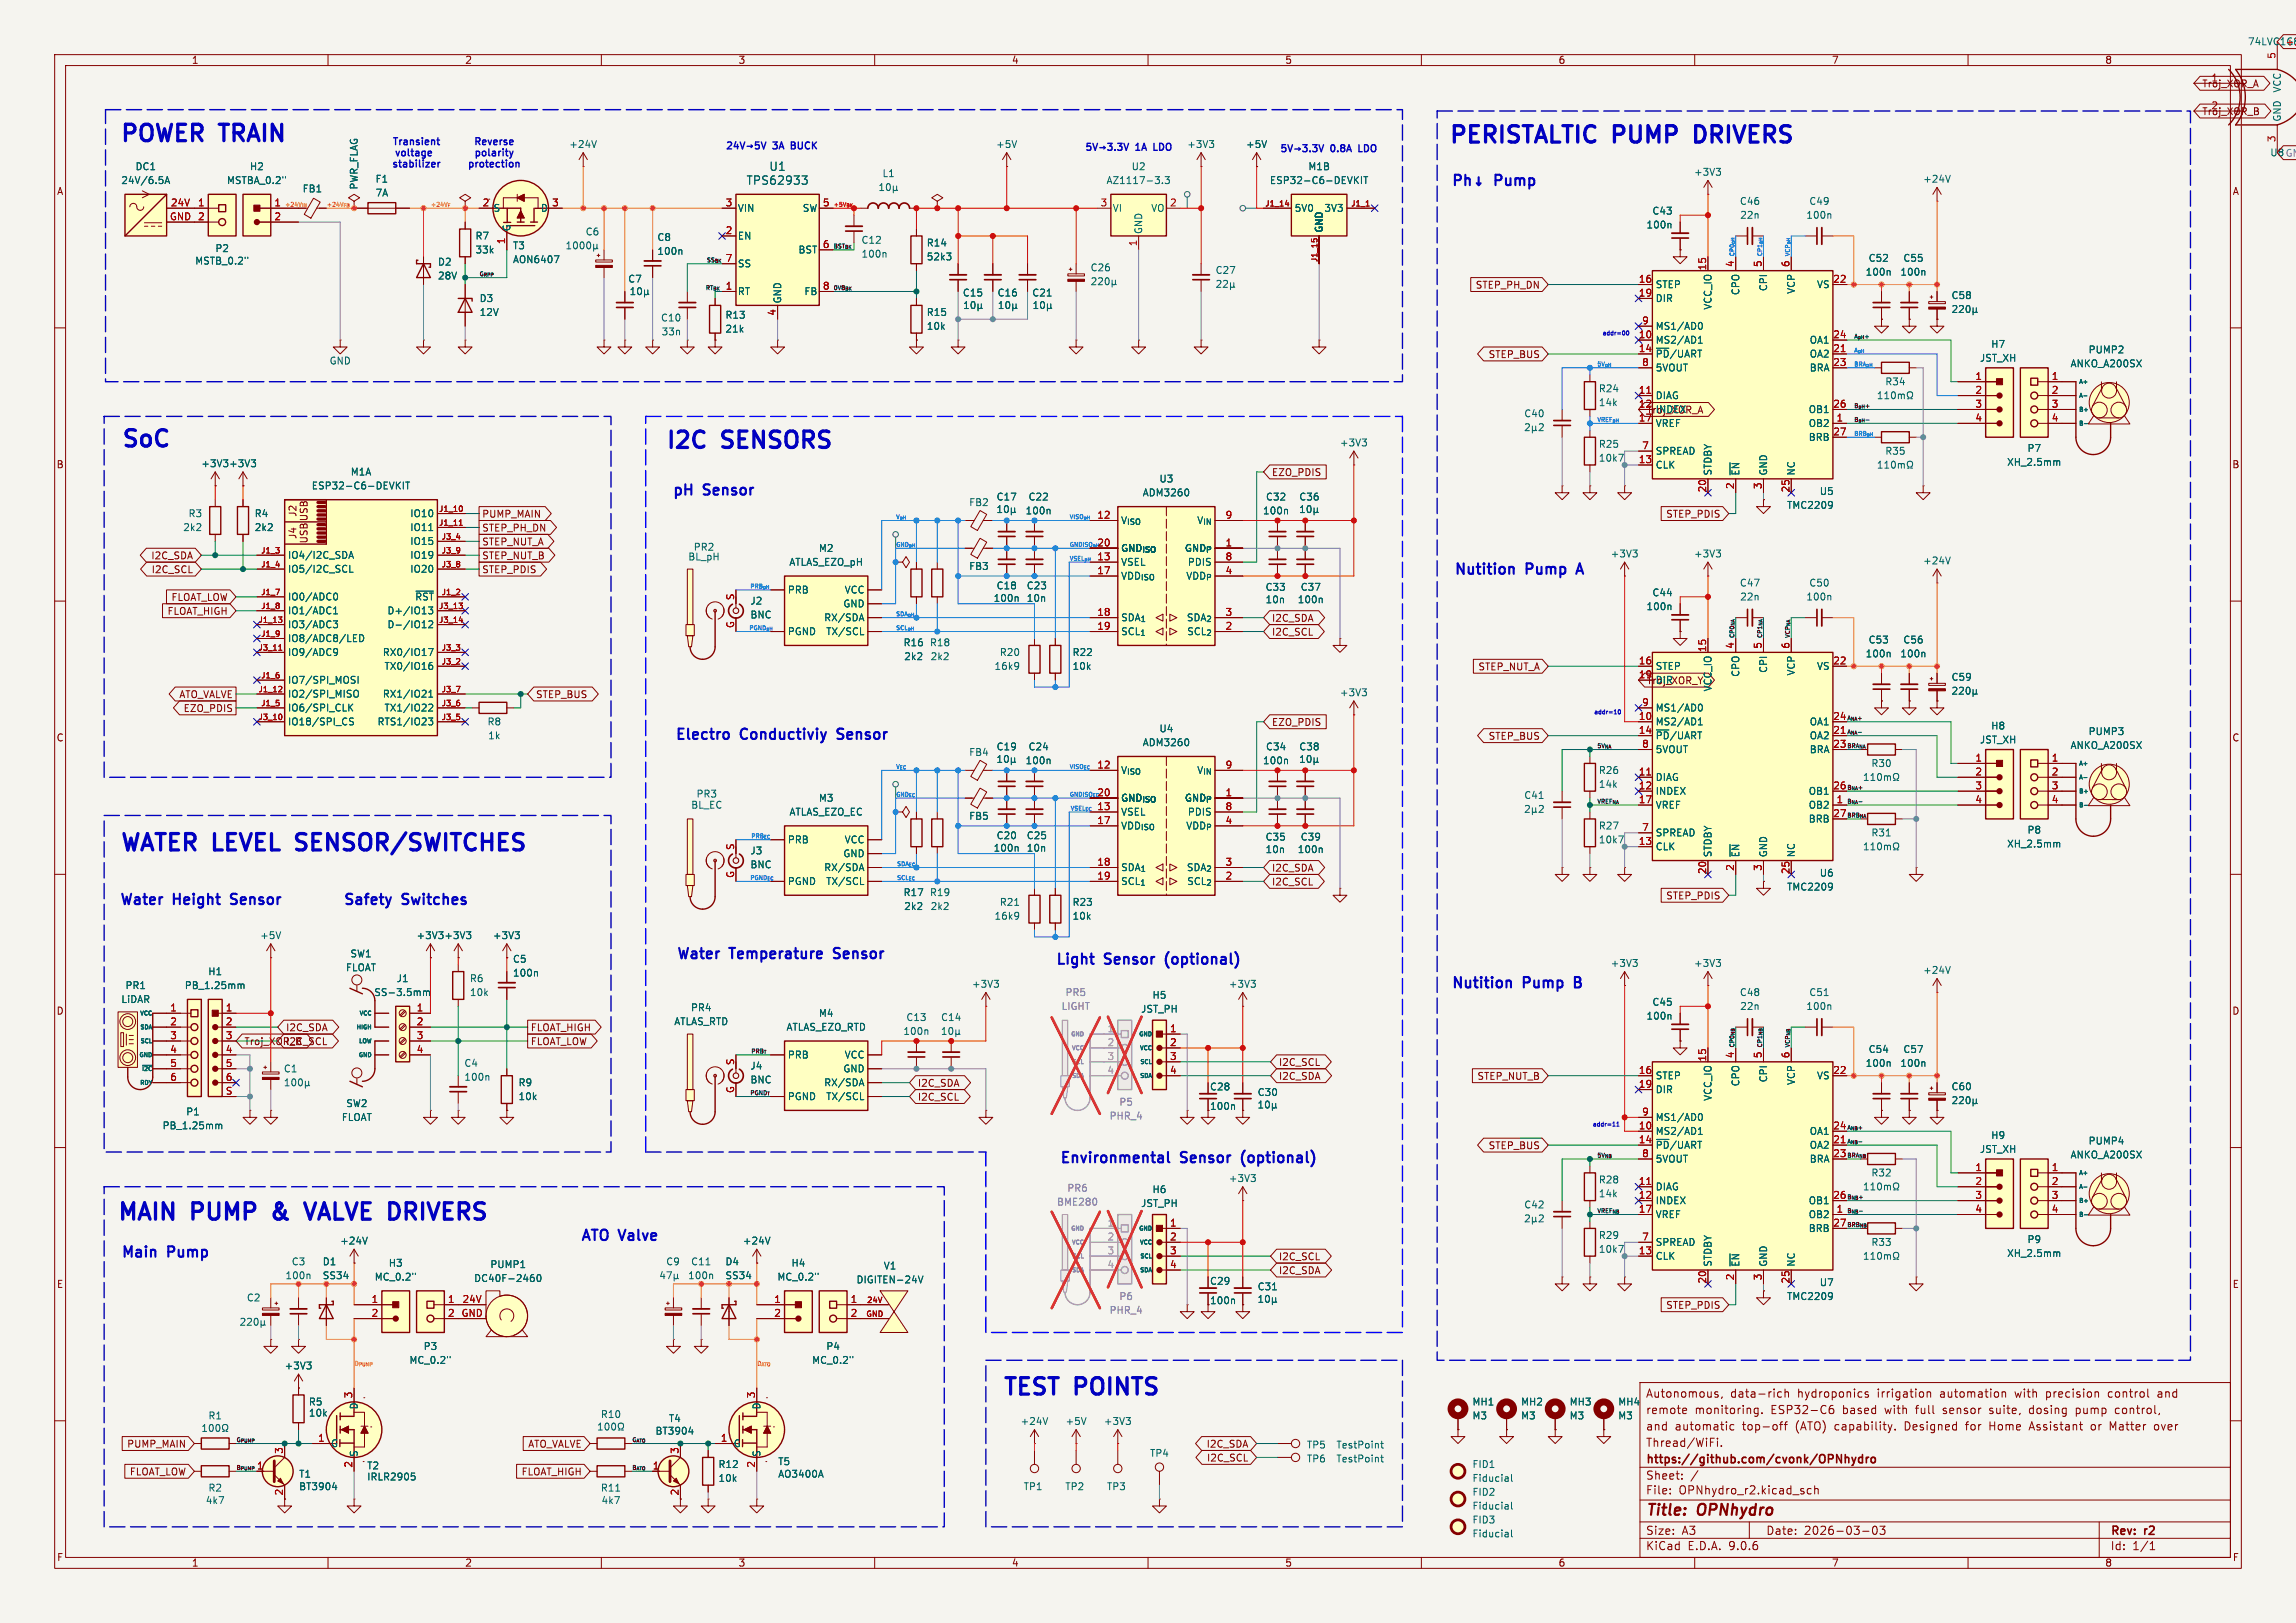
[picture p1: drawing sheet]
<svg xmlns="http://www.w3.org/2000/svg" width="420mm" height="297mm" viewBox="0 0 420 297" stroke-linecap="round" stroke-linejoin="round" font-family="sans-serif">
<defs><g id="words">
<g font-size="4.2" fill="#0000c2">
<text x="21.8" y="26.8">POWER</text>
<text x="40.6" y="26.8">TRAIN</text>
<text x="264.9" y="27">PERISTALTIC</text>
<text x="295.4" y="27">PUMP</text>
<text x="311.5" y="27">DRIVERS</text>
<text x="22.1" y="82.7">SoC</text>
<text x="121.7" y="82.9">I2C</text>
<text x="132.4" y="82.9">SENSORS</text>
<text x="21.8" y="156.6">WATER LEVEL SENSOR/SWITCHES</text>
<text x="21.3" y="224.1">MAIN</text>
<text x="35.4" y="224.1">PUMP</text>
<text x="51.5" y="224.1">&amp;</text>
<text x="58.7" y="224.1">VALVE DRIVERS</text>
<text x="183.1" y="256.2">TEST</text>
<text x="196.8" y="256.2">POINTS</text>
</g>
<g font-size="2.8" fill="#840000">
<text x="301" y="277.9">Title:</text>
<text x="310.6" y="277.9">OPNhydro</text>
</g>
<g font-size="2.7" fill="#0000c2">
<text x="273.6" y="34.5">Pump</text>
<text x="122.9" y="91.2">pH</text>
<text x="128.9" y="91.2">Sensor</text>
<text x="265.9" y="105.7">Nutition</text>
<text x="279.3" y="105.7">Pump</text>
<text x="289.4" y="105.7">A</text>
<text x="123.4" y="135.9">Electro</text>
<text x="135.6" y="135.9">Conductiviy</text>
<text x="154.1" y="135.9">Sensor</text>
<text x="21.8" y="166.1">Water</text>
<text x="31.9" y="166.1">Height</text>
<text x="43.1" y="166.1">Sensor</text>
<text x="62.7" y="166.1">Safety</text>
<text x="73.8" y="166.1">Switches</text>
<text x="123.7" y="176">Water</text>
<text x="133.7" y="176">Temperature</text>
<text x="153.4" y="176">Sensor</text>
<text x="193" y="177">Light</text>
<text x="202.2" y="177">Sensor</text>
<text x="214.1" y="177">(optional)</text>
<text x="265.4" y="181.4">Nutition</text>
<text x="278.8" y="181.4">Pump</text>
<text x="288.9" y="181.4">B</text>
<text x="193.8" y="213.4">Environmental</text>
<text x="216.2" y="213.4">Sensor</text>
<text x="228" y="213.4">(optional)</text>
<text x="106.2" y="227.6">ATO Valve</text>
<text x="22.1" y="230.6">Main</text>
<text x="30.8" y="230.6">Pump</text>
</g>
<g font-size="2.1" fill="#006464">
<text x="136.5" y="34">TPS62933</text>
<text x="140.6" y="31.5">U1</text>
</g>
<g font-size="2.1" fill="#840000">
<text x="301" y="256">Autonomous,</text>
<text x="316.5" y="256">data-rich</text>
<text x="328.9" y="256">hydroponics</text>
<text x="343.6" y="256">irrigation</text>
<text x="355.2" y="256">automation</text>
<text x="369.1" y="256">with</text>
<text x="374.9" y="256">precision</text>
<text x="386.4" y="256">control</text>
<text x="395.6" y="256">and</text>
<text x="301" y="262">and</text>
<text x="301" y="259">remote</text>
<text x="306.4" y="262">automatic</text>
<text x="310" y="259">monitoring.</text>
<text x="318.8" y="262">top-off</text>
<text x="324" y="259">ESP32-C6</text>
<text x="328.6" y="262">(ATO)</text>
<text x="335.9" y="262">capability.</text>
<text x="337.2" y="259">based</text>
<text x="345.1" y="259">with</text>
<text x="348.8" y="262">Designed</text>
<text x="350.9" y="259">full</text>
<text x="356" y="259">sensor</text>
<text x="360.2" y="262">for</text>
<text x="364.7" y="262">Home</text>
<text x="364.7" y="259">suite,</text>
<text x="372.1" y="259">dosing</text>
<text x="372.2" y="262">Assistant</text>
<text x="380.8" y="259">pump</text>
<text x="383.5" y="262">or</text>
<text x="387.1" y="262">Matter</text>
<text x="388.1" y="259">control,</text>
<text x="395.4" y="262">over</text>
<text x="301" y="268.2">https://github.com/cvonk/OPNhydro</text>
<text x="301" y="265">Thread/WiFi.</text>
<text x="301" y="273.7">File:</text>
<text x="301" y="271">Sheet:</text>
<text x="307.1" y="273.7">OPNhydro_r2.kicad_sch</text>
<text x="301" y="281.1">Size:</text>
<text x="307.6" y="281.1">A3</text>
<text x="323" y="281.1">Date:</text>
<text x="330" y="281.1">2026-03-03</text>
<text x="386" y="281.3">Rev:</text>
<text x="392.4" y="281.3">r2</text>
<text x="301" y="283.9">KiCad</text>
<text x="308.7" y="283.9">E.D.A.</text>
<text x="316.3" y="283.9">9.0.6</text>
<text x="386" y="283.9">Id:</text>
<text x="390.1" y="283.9">1/1</text>
</g>
<g font-size="1.8" fill="#840000">
<text x="35" y="11.9">1</text>
<text x="85" y="11.9">2</text>
<text x="135" y="11.9">3</text>
<text x="185" y="11.9">4</text>
<text x="235" y="11.9">5</text>
<text x="285" y="11.9">6</text>
<text x="335" y="11.9">7</text>
<text x="385" y="11.9">8</text>
<text x="402.7" y="16.2">Troj_XOR_A</text>
<text x="404.4" y="15">1</text>
<text x="402.7" y="21.3">Troj_XOR_B</text>
<text x="404.4" y="20.1">2</text>
<text x="10.3" y="35.9">A</text>
<text x="408.3" y="35.9">A</text>
<text x="269.8" y="53">STEP_PH_DN</text>
<text x="272.2" y="65.7">STEP_BUS</text>
<text x="301.1" y="75.9">Troj_XOR_A</text>
<text x="10.3" y="85.9">B</text>
<text x="232.6" y="87.3">EZO_PDIS</text>
<text x="408.2" y="85.9">B</text>
<text x="88.1" y="94.9">PUMP_MAIN</text>
<text x="304.7" y="94.9">STEP_PDIS</text>
<text x="88.1" y="97.5">STEP_PH_DN</text>
<text x="88.1" y="100">STEP_NUT_A</text>
<text x="27.6" y="102.6">I2C_SDA</text>
<text x="27.6" y="105.1">I2C_SCL</text>
<text x="88.1" y="102.6">STEP_NUT_B</text>
<text x="88.1" y="105.1">STEP_PDIS</text>
<text x="30.5" y="112.7">FLOAT_HIGH</text>
<text x="31.3" y="110.2">FLOAT_LOW</text>
<text x="232.6" y="114">I2C_SDA</text>
<text x="232.6" y="116.5">I2C_SCL</text>
<text x="270.3" y="122.9">STEP_NUT_A</text>
<text x="301.1" y="125.4">Troj_XOR_Y</text>
<text x="32.7" y="128">ATO_VALVE</text>
<text x="33.5" y="130.5">EZO_PDIS</text>
<text x="97.9" y="128">STEP_BUS</text>
<text x="10.3" y="135.9">C</text>
<text x="232.6" y="133">EZO_PDIS</text>
<text x="272.2" y="135.6">STEP_BUS</text>
<text x="408.2" y="135.9">C</text>
<text x="232.6" y="159.7">I2C_SDA</text>
<text x="232.6" y="162.2">I2C_SCL</text>
<text x="304.7" y="164.8">STEP_PDIS</text>
<text x="10.3" y="185.9">D</text>
<text x="408.2" y="185.9">D</text>
<text x="44.6" y="191.5">Troj_XOR_B</text>
<text x="52.2" y="188.9">I2C_SDA</text>
<text x="52.2" y="191.5">I2C_SCL</text>
<text x="97" y="191.5">FLOAT_LOW</text>
<text x="97" y="188.9">FLOAT_HIGH</text>
<text x="233.8" y="195.3">I2C_SCL</text>
<text x="233.8" y="197.8">I2C_SDA</text>
<text x="270.1" y="197.8">STEP_NUT_B</text>
<text x="167.8" y="201.6">I2C_SCL</text>
<text x="167.8" y="199.1">I2C_SDA</text>
<text x="221.2" y="199.7">C28</text>
<text x="272.2" y="210.5">STEP_BUS</text>
<text x="233.8" y="233.4">I2C_SDA</text>
<text x="233.8" y="230.8">I2C_SCL</text>
<text x="10.3" y="235.9">E</text>
<text x="221.2" y="235.3">C29</text>
<text x="304.7" y="239.7">STEP_PDIS</text>
<text x="408.3" y="235.9">E</text>
<text x="23.2" y="265.1">PUMP_MAIN</text>
<text x="96.5" y="265.1">ATO_VALVE</text>
<text x="220.6" y="265.1">I2C_SDA</text>
<text x="220.7" y="267.7">I2C_SCL</text>
<text x="23.6" y="270.2">FLOAT_LOW</text>
<text x="51.8" y="273.8" transform="rotate(-90 51.8 273.8)">2</text>
<text x="95.3" y="270.2">FLOAT_HIGH</text>
<text x="10.3" y="285.9">F</text>
<text x="35" y="286.9">1</text>
<text x="85" y="286.9">2</text>
<text x="135" y="286.9">3</text>
<text x="185" y="286.9">4</text>
<text x="235" y="286.9">5</text>
<text x="285" y="286.9">6</text>
<text x="335" y="286.9">7</text>
<text x="385" y="286.9">8</text>
<text x="408.3" y="285.9">F</text>
</g>
<g font-size="1.8" fill="#006464">
<text x="411.1" y="8.5">74LVC1G86</text>
<text x="417.4" y="17" transform="rotate(-90 417.4 17)">VCC</text>
<text x="417.4" y="22.4" transform="rotate(-90 417.4 22.4)">GND</text>
<text x="104" y="27.3">+24V</text>
<text x="182.1" y="27.3">+5V</text>
<text x="217.1" y="27.3">+3V3</text>
<text x="227.8" y="27.3">+5V</text>
<text x="22.1" y="33.9">24V/6.5A</text>
<text x="24.7" y="31.3">DC1</text>
<text x="41.4" y="33.9">MSTBA_0.2&quot;</text>
<text x="45.6" y="31.3">H2</text>
<text x="55.3" y="35.4">FB1</text>
<text x="65.6" y="34.8" transform="rotate(-90 65.6 34.8)">PWR_FLAG</text>
<text x="68.6" y="33.6">F1</text>
<text x="161.3" y="32.6">L1</text>
<text x="202.3" y="33.9">AZ1117-3.3</text>
<text x="206.9" y="31.3">U2</text>
<text x="232.2" y="33.9">ESP32-C6-DEVKIT</text>
<text x="239.2" y="31.3">M1B</text>
<text x="309.8" y="32.4">+3V3</text>
<text x="351.7" y="33.6">+24V</text>
<text x="68.6" y="36.2">7A</text>
<text x="90.2" y="39">S</text>
<text x="98.9" y="39">D</text>
<text x="134.9" y="39">VIN</text>
<text x="146.7" y="39">SW</text>
<text x="203.5" y="39">VI</text>
<text x="210.5" y="39">VO</text>
<text x="236.7" y="39">5V0</text>
<text x="242.2" y="39">3V3</text>
<text x="302.2" y="39.5">C43</text>
<text x="318.2" y="37.7">C46</text>
<text x="318.2" y="40.2">22n</text>
<text x="330.3" y="40.2">100n</text>
<text x="330.9" y="37.7">C49</text>
<text x="39.3" y="46.3">P2</text>
<text x="86.9" y="44">R7</text>
<text x="86.9" y="46.6">33k</text>
<text x="93.6" y="42.4" transform="rotate(-90 93.6 42.4)">G</text>
<text x="93.7" y="45.8">T3</text>
<text x="107" y="43.3">C6</text>
<text x="120.2" y="44.3">C8</text>
<text x="120.2" y="46.8">100n</text>
<text x="134.9" y="44">EN</text>
<text x="146" y="46.6">BST</text>
<text x="157.5" y="47.3">100n</text>
<text x="157.5" y="44.8">C12</text>
<text x="169.4" y="45.3">R14</text>
<text x="169.4" y="47.9">52k3</text>
<text x="209.1" y="42.9" transform="rotate(-90 209.1 42.9)">GND</text>
<text x="242.2" y="42.7" transform="rotate(-90 242.2 42.7)">GND</text>
<text x="301.1" y="42">100n</text>
<text x="35.6" y="48.6">MSTB_0.2&quot;</text>
<text x="80" y="48.8">D2</text>
<text x="80" y="51.3">28V</text>
<text x="93.7" y="48.4">AON6407</text>
<text x="114.8" y="51.9">C7</text>
<text x="134.9" y="49.1">SS</text>
<text x="199.4" y="49.8">C26</text>
<text x="222.3" y="50.3">C27</text>
<text x="302.8" y="52.9">STEP</text>
<text x="323.4" y="53.4" transform="rotate(-90 323.4 53.4)">CPI</text>
<text x="328.5" y="53.9" transform="rotate(-90 328.5 53.9)">VCP</text>
<text x="332.3" y="52.9">VS</text>
<text x="341.2" y="50.6">100n</text>
<text x="341.7" y="48.1">C52</text>
<text x="347.5" y="50.6">100n</text>
<text x="348.1" y="48.1">C55</text>
<text x="87.6" y="55.5">D3</text>
<text x="87.6" y="58">12V</text>
<text x="120.8" y="59">C10</text>
<text x="132.6" y="58.5">R13</text>
<text x="134.9" y="54.2">RT</text>
<text x="143.1" y="55.6" transform="rotate(-90 143.1 55.6)">GND</text>
<text x="147" y="54.2">FB</text>
<text x="169.4" y="58">R15</text>
<text x="176" y="54.5">C15</text>
<text x="182.4" y="54.5">C16</text>
<text x="188.7" y="54.5">C21</text>
<text x="302.8" y="55.5">DIR</text>
<text x="313.3" y="56.8" transform="rotate(-90 313.3 56.8)">VCC_IO</text>
<text x="318.4" y="54.1" transform="rotate(-90 318.4 54.1)">CPO</text>
<text x="356.9" y="54.9">C58</text>
<text x="120.9" y="61.6">33n</text>
<text x="132.6" y="61.1">21k</text>
<text x="169.4" y="60.6">10k</text>
<text x="302.8" y="60.6">MS1/AD0</text>
<text x="302.8" y="63.1">MS2/AD1</text>
<text x="302.8" y="65.6">~{PD}/UART</text>
<text x="330.9" y="63.1">OA1</text>
<text x="330.9" y="65.6">OA2</text>
<text x="364.1" y="63.9">H7</text>
<text x="382" y="64.9">PUMP2</text>
<text x="60.2" y="66.9">GND</text>
<text x="292.4" y="72">R24</text>
<text x="302.8" y="68.2">5VOUT</text>
<text x="330.9" y="68.2">BRA</text>
<text x="344.8" y="70.7">R34</text>
<text x="362.1" y="66.4">JST_XH</text>
<text x="378.7" y="67.4">ANKO_A200SX</text>
<text x="278.7" y="76.6">C40</text>
<text x="292.4" y="74.5">14k</text>
<text x="302.8" y="73.3">DIAG</text>
<text x="302.8" y="75.8">INDEX</text>
<text x="330.8" y="75.8">OB1</text>
<text x="245" y="81.9">+3V3</text>
<text x="292.4" y="82.1">R25</text>
<text x="302.8" y="78.3">VREF</text>
<text x="302.8" y="83.4">SPREAD</text>
<text x="330.8" y="78.3">OB2</text>
<text x="330.8" y="80.9">BRB</text>
<text x="344.8" y="83.4">R35</text>
<text x="370.8" y="82.9">P7</text>
<text x="36.7" y="85.7">+3V3 +3V3</text>
<text x="56.9" y="89.8">ESP32-C6-DEVKIT</text>
<text x="64.1" y="87.2">M1A</text>
<text x="212" y="88.5">U3</text>
<text x="292.4" y="84.7">10k7</text>
<text x="302.8" y="86">CLK</text>
<text x="313.3" y="87.1" transform="rotate(-90 313.3 87.1)">STDBY</text>
<text x="318.4" y="87.1" transform="rotate(-90 318.4 87.1)">~{EN}</text>
<text x="323.4" y="87.1" transform="rotate(-90 323.4 87.1)">GND</text>
<text x="328.5" y="87.1" transform="rotate(-90 328.5 87.1)">NC</text>
<text x="367" y="85.4">XH_2.5mm</text>
<text x="34.4" y="94.8">R3</text>
<text x="46.5" y="94.8">R4</text>
<text x="74.9" y="94.8">IO10</text>
<text x="177.2" y="92.8">FB2</text>
<text x="182.2" y="91.8">C17</text>
<text x="187.5" y="94.3">100n</text>
<text x="188" y="91.8">C22</text>
<text x="208.9" y="91">ADM3260</text>
<text x="230.9" y="94.3">100n</text>
<text x="231.5" y="91.8">C32</text>
<text x="237.6" y="91.8">C36</text>
<text x="326.8" y="93.3">TMC2209</text>
<text x="332.8" y="90.8">U5</text>
<text x="33.4" y="97.4">2k2</text>
<text x="46.5" y="97.4">2k2</text>
<text x="74.9" y="97.4">IO11</text>
<text x="74.9" y="99.9">IO15</text>
<text x="126.8" y="101">PR2</text>
<text x="149.7" y="101.2">M2</text>
<text x="205" y="96.1">V_{ISO}</text>
<text x="205" y="101.2">GND_{ISO}</text>
<text x="216.6" y="101.2">GND_{P}</text>
<text x="218.9" y="96.1">V_{IN}</text>
<text x="52.6" y="102.5">IO4/I2C_SDA</text>
<text x="52.6" y="105">IO5/I2C_SCL</text>
<text x="74.9" y="102.5">IO19</text>
<text x="74.9" y="105">IO20</text>
<text x="125.8" y="102.8">BL_pH</text>
<text x="144.3" y="103.7">ATLAS_EZO_pH</text>
<text x="177.2" y="104.5">FB3</text>
<text x="205" y="103.7">VSEL</text>
<text x="205" y="106.3">VDD_{ISO}</text>
<text x="216.8" y="106.3">VDD_{P}</text>
<text x="217.2" y="103.7">PDIS</text>
<text x="294.5" y="102.2">+3V3</text>
<text x="309.8" y="102.2">+3V3</text>
<text x="318.2" y="107.5">C47</text>
<text x="330.9" y="107.5">C50</text>
<text x="351.7" y="103.5">+24V</text>
<text x="52.6" y="110.1">IO0/ADC0</text>
<text x="52.6" y="112.6">IO1/ADC1</text>
<text x="70.8" y="112.6">D+/IO13</text>
<text x="75.9" y="110.1">~{RST}</text>
<text x="137.2" y="110.8">J2</text>
<text x="137.2" y="113.4">BNC</text>
<text x="144" y="108.8">PRB</text>
<text x="150.7" y="113.9">RX/SDA</text>
<text x="154.2" y="111.4">GND</text>
<text x="154.4" y="108.8">VCC</text>
<text x="181.7" y="110.3">100n</text>
<text x="182.2" y="108.1">C18</text>
<text x="187.7" y="108.1">C23</text>
<text x="187.7" y="110.3">10n</text>
<text x="205" y="113.9">SDA_{1}</text>
<text x="217" y="113.9">SDA_{2}</text>
<text x="231.4" y="108.3">C33</text>
<text x="231.4" y="110.6">10n</text>
<text x="237.3" y="110.6">100n</text>
<text x="237.8" y="108.3">C37</text>
<text x="301.1" y="111.9">100n</text>
<text x="302.2" y="109.3">C44</text>
<text x="318.2" y="110.1">22n</text>
<text x="330.3" y="110.1">100n</text>
<text x="52.6" y="115.2">IO3/ADC3</text>
<text x="52.6" y="117.7">IO8/ADC8/LED</text>
<text x="70.8" y="115.2">D-/IO12</text>
<text x="144" y="116.4">PGND</text>
<text x="151" y="116.4">TX/SCL</text>
<text x="165.2" y="118.5">R16</text>
<text x="170" y="118.5">R18</text>
<text x="205" y="116.4">SCL_{1}</text>
<text x="217" y="116.4">SCL_{2}</text>
<text x="341.7" y="118">C53</text>
<text x="348.1" y="118">C56</text>
<text x="52.6" y="120.2">IO9/ADC9</text>
<text x="52.6" y="125.3">IO7/SPI_MOSI</text>
<text x="69.9" y="120.2">RX0/IO17</text>
<text x="70.2" y="122.8">TX0/IO16</text>
<text x="165.3" y="121">2k2</text>
<text x="170.1" y="121">2k2</text>
<text x="181.8" y="122.8">16k9</text>
<text x="182.8" y="120.2">R20</text>
<text x="196.1" y="122.8">10k</text>
<text x="196.1" y="120.2">R22</text>
<text x="302.8" y="122.8">STEP</text>
<text x="302.8" y="125.3">DIR</text>
<text x="318.4" y="124" transform="rotate(-90 318.4 124)">CPO</text>
<text x="323.4" y="123.2" transform="rotate(-90 323.4 123.2)">CPI</text>
<text x="328.5" y="123.7" transform="rotate(-90 328.5 123.7)">VCP</text>
<text x="332.3" y="122.8">VS</text>
<text x="341.2" y="120.5">100n</text>
<text x="347.5" y="120.5">100n</text>
<text x="356.9" y="124.8">C59</text>
<text x="52.6" y="127.9">IO2/SPI_MISO</text>
<text x="52.6" y="130.4">IO6/SPI_CLK</text>
<text x="69.9" y="127.9">RX1/IO21</text>
<text x="70.2" y="130.4">TX1/IO22</text>
<text x="245" y="127.6">+3V3</text>
<text x="302.8" y="130.4">MS1/AD0</text>
<text x="313.3" y="126.6" transform="rotate(-90 313.3 126.6)">VCC_IO</text>
<text x="52.6" y="132.9">IO18/SPI_CS</text>
<text x="69" y="132.9">RTS1/IO23</text>
<text x="89.1" y="132.9">R8</text>
<text x="89.2" y="135.5">1k</text>
<text x="182.2" y="137.5">C19</text>
<text x="188" y="137.5">C24</text>
<text x="208.9" y="136.8">ADM3260</text>
<text x="212" y="134.2">U4</text>
<text x="231.5" y="137.5">C34</text>
<text x="237.6" y="137.5">C38</text>
<text x="302.8" y="132.9">MS2/AD1</text>
<text x="302.8" y="135.5">~{PD}/UART</text>
<text x="330.9" y="132.9">OA1</text>
<text x="330.9" y="135.5">OA2</text>
<text x="362.1" y="136.2">JST_XH</text>
<text x="364.1" y="133.7">H8</text>
<text x="378.7" y="137.3">ANKO_A200SX</text>
<text x="382" y="134.7">PUMP3</text>
<text x="177.2" y="138.5">FB4</text>
<text x="187.5" y="140.1">100n</text>
<text x="205" y="141.8">V_{ISO}</text>
<text x="218.9" y="141.8">V_{IN}</text>
<text x="230.9" y="140.1">100n</text>
<text x="292.4" y="141.8">R26</text>
<text x="302.8" y="138">5VOUT</text>
<text x="302.8" y="143.1">DIAG</text>
<text x="330.9" y="138">BRA</text>
<text x="342.2" y="140.6">R30</text>
<text x="126.3" y="148.2">BL_EC</text>
<text x="127.3" y="146.2">PR3</text>
<text x="144.3" y="149.5">ATLAS_EZO_EC</text>
<text x="149.7" y="146.9">M3</text>
<text x="205" y="146.9">GND_{ISO}</text>
<text x="205" y="149.5">VSEL</text>
<text x="216.6" y="146.9">GND_{P}</text>
<text x="217.2" y="149.5">PDIS</text>
<text x="278.7" y="146.4">C41</text>
<text x="292.4" y="144.4">14k</text>
<text x="302.8" y="145.6">INDEX</text>
<text x="302.8" y="148.2">VREF</text>
<text x="330.8" y="145.6">OB1</text>
<text x="330.8" y="148.2">OB2</text>
<text x="144" y="154.5">PRB</text>
<text x="154.4" y="154.5">VCC</text>
<text x="177.2" y="150.2">FB5</text>
<text x="182.2" y="153.8">C20</text>
<text x="187.7" y="153.8">C25</text>
<text x="205" y="152">VDD_{ISO}</text>
<text x="216.8" y="152">VDD_{P}</text>
<text x="231.4" y="154">C35</text>
<text x="237.8" y="154">C39</text>
<text x="292.4" y="152">R27</text>
<text x="292.4" y="154.5">10k7</text>
<text x="302.8" y="153.3">SPREAD</text>
<text x="302.8" y="155.8">CLK</text>
<text x="330.8" y="150.7">BRB</text>
<text x="342.2" y="153.3">R31</text>
<text x="367" y="155.3">XH_2.5mm</text>
<text x="370.8" y="152.8">P8</text>
<text x="137.2" y="156.6">J3</text>
<text x="137.2" y="159.1">BNC</text>
<text x="150.7" y="159.6">RX/SDA</text>
<text x="154.2" y="157.1">GND</text>
<text x="181.7" y="156.1">100n</text>
<text x="187.7" y="156.1">10n</text>
<text x="205" y="159.6">SDA_{1}</text>
<text x="217" y="159.6">SDA_{2}</text>
<text x="231.4" y="156.3">10n</text>
<text x="237.3" y="156.3">100n</text>
<text x="313.3" y="157" transform="rotate(-90 313.3 157)">STDBY</text>
<text x="318.4" y="157" transform="rotate(-90 318.4 157)">~{EN}</text>
<text x="323.4" y="157" transform="rotate(-90 323.4 157)">GND</text>
<text x="328.5" y="157" transform="rotate(-90 328.5 157)">NC</text>
<text x="332.8" y="160.6">U6</text>
<text x="144" y="162.2">PGND</text>
<text x="151" y="162.2">TX/SCL</text>
<text x="165.2" y="164.2">R17</text>
<text x="165.3" y="166.7">2k2</text>
<text x="170" y="164.2">R19</text>
<text x="170.1" y="166.7">2k2</text>
<text x="182.8" y="166">R21</text>
<text x="196.1" y="166">R23</text>
<text x="205" y="162.2">SCL_{1}</text>
<text x="217" y="162.2">SCL_{2}</text>
<text x="326.8" y="163.2">TMC2209</text>
<text x="47.5" y="172.1">+5V</text>
<text x="76.1" y="172.1">+3V3 +3V3</text>
<text x="90.1" y="172.1">+3V3</text>
<text x="181.8" y="168.5">16k9</text>
<text x="196.1" y="168.5">10k</text>
<text x="38" y="178.7">H1</text>
<text x="63.2" y="177.9">FLOAT</text>
<text x="64" y="175.4">SW1</text>
<text x="72.5" y="179.9">J1</text>
<text x="85.9" y="179.9">R6</text>
<text x="93.7" y="176.4">C5</text>
<text x="93.7" y="178.9">100n</text>
<text x="294.5" y="177.1">+3V3</text>
<text x="309.8" y="177.1">+3V3</text>
<text x="351.7" y="178.4">+24V</text>
<text x="22.1" y="183.7">LiDAR</text>
<text x="22.9" y="181.2">PR1</text>
<text x="33.7" y="181.2">PB_1.25mm</text>
<text x="68.4" y="182.5">SS-3.5mm</text>
<text x="85.9" y="182.5">10k</text>
<text x="126.3" y="185.3">PR4</text>
<text x="177.7" y="180.9">+3V3</text>
<text x="208.6" y="185.5">JST_PH</text>
<text x="210.7" y="183">H5</text>
<text x="224.7" y="180.9">+3V3</text>
<text x="302.2" y="184.3">C45</text>
<text x="318.2" y="182.5">C48</text>
<text x="318.2" y="185">22n</text>
<text x="330.3" y="185">100n</text>
<text x="330.9" y="182.5">C51</text>
<text x="123.2" y="187.8">ATLAS_RTD</text>
<text x="143.8" y="188.8">ATLAS_EZO_RTD</text>
<text x="149.7" y="186.3">M4</text>
<text x="165.1" y="189.6">100n</text>
<text x="165.7" y="187">C13</text>
<text x="172" y="187">C14</text>
<text x="301.1" y="186.8">100n</text>
<text x="51.8" y="196.4">C1</text>
<text x="84.8" y="195.4">C4</text>
<text x="84.8" y="198">100n</text>
<text x="137.2" y="195.9">J4</text>
<text x="144" y="193.9">PRB</text>
<text x="154.2" y="196.4">GND</text>
<text x="154.4" y="193.9">VCC</text>
<text x="302.8" y="197.7">STEP</text>
<text x="332.3" y="197.7">VS</text>
<text x="341.2" y="195.4">100n</text>
<text x="341.7" y="192.9">C54</text>
<text x="347.5" y="195.4">100n</text>
<text x="348.1" y="192.9">C57</text>
<text x="63.2" y="202.8">SW2</text>
<text x="94.8" y="199">R9</text>
<text x="94.8" y="201.5">10k</text>
<text x="137.2" y="198.5">BNC</text>
<text x="144" y="201.5">PGND</text>
<text x="150.7" y="199">RX/SDA</text>
<text x="151" y="201.5">TX/SCL</text>
<text x="221.2" y="203.3">100n</text>
<text x="230" y="200.8">C30</text>
<text x="302.8" y="200.3">DIR</text>
<text x="313.3" y="201.6" transform="rotate(-90 313.3 201.6)">VCC_IO</text>
<text x="318.4" y="198.9" transform="rotate(-90 318.4 198.9)">CPO</text>
<text x="323.4" y="198.2" transform="rotate(-90 323.4 198.2)">CPI</text>
<text x="328.5" y="198.6" transform="rotate(-90 328.5 198.6)">VCP</text>
<text x="356.9" y="199.7">C60</text>
<text x="29.6" y="206.9">PB_1.25mm</text>
<text x="34" y="204.3">P1</text>
<text x="62.4" y="205.3">FLOAT</text>
<text x="302.8" y="205.3">MS1/AD0</text>
<text x="302.8" y="207.9">MS2/AD1</text>
<text x="330.9" y="207.9">OA1</text>
<text x="364.1" y="208.6">H9</text>
<text x="382" y="209.7">PUMP4</text>
<text x="302.8" y="210.4">~{PD}/UART</text>
<text x="302.8" y="213">5VOUT</text>
<text x="330.9" y="210.4">OA2</text>
<text x="330.9" y="213">BRA</text>
<text x="342.2" y="215.5">R32</text>
<text x="362.1" y="211.2">JST_XH</text>
<text x="378.7" y="212.2">ANKO_A200SX</text>
<text x="208.6" y="221.1">JST_PH</text>
<text x="210.7" y="218.5">H6</text>
<text x="224.7" y="216.5">+3V3</text>
<text x="278.7" y="221.3">C42</text>
<text x="292.4" y="219.3">14k</text>
<text x="292.4" y="216.8">R28</text>
<text x="302.8" y="218">DIAG</text>
<text x="302.8" y="220.6">INDEX</text>
<text x="330.8" y="220.6">OB1</text>
<text x="62.1" y="227.9">+24V</text>
<text x="135.8" y="227.9">+24V</text>
<text x="292.4" y="226.9">R29</text>
<text x="302.8" y="223.1">VREF</text>
<text x="330.8" y="223.1">OB2</text>
<text x="330.8" y="225.7">BRB</text>
<text x="370.8" y="227.7">P9</text>
<text x="53.3" y="231.7">C3</text>
<text x="58.9" y="231.7">D1</text>
<text x="71" y="232">H3</text>
<text x="89.6" y="232.3">PUMP1</text>
<text x="121.8" y="231.7">C9</text>
<text x="126.3" y="231.7">C11</text>
<text x="132.6" y="231.7">D4</text>
<text x="144.7" y="232">H4</text>
<text x="161.6" y="232.5">V1</text>
<text x="292.4" y="229.5">10k7</text>
<text x="302.8" y="228.2">SPREAD</text>
<text x="302.8" y="230.7">CLK</text>
<text x="313.3" y="231.9" transform="rotate(-90 313.3 231.9)">STDBY</text>
<text x="318.4" y="231.9" transform="rotate(-90 318.4 231.9)">~{EN}</text>
<text x="323.4" y="231.9" transform="rotate(-90 323.4 231.9)">GND</text>
<text x="328.5" y="231.9" transform="rotate(-90 328.5 231.9)">NC</text>
<text x="342.2" y="228.2">R33</text>
<text x="367" y="230.2">XH_2.5mm</text>
<text x="45.1" y="238.4">C2</text>
<text x="52.1" y="234.3">100n</text>
<text x="58.9" y="234.3">SS34</text>
<text x="68.4" y="234.5">MC_0.2&quot;</text>
<text x="86.6" y="234.8">DC40F-2460</text>
<text x="125.8" y="234.3">100n</text>
<text x="132.6" y="234.3">SS34</text>
<text x="142.1" y="234.5">MC_0.2&quot;</text>
<text x="156.6" y="235.1">DIGITEN-24V</text>
<text x="221.2" y="238.9">100n</text>
<text x="230" y="236.3">C31</text>
<text x="326.8" y="238.1">TMC2209</text>
<text x="332.8" y="235.6">U7</text>
<text x="52" y="250.8">+3V3</text>
<text x="74.8" y="249.8">MC_0.2&quot;</text>
<text x="77.4" y="247.2">P3</text>
<text x="148.5" y="249.8">MC_0.2&quot;</text>
<text x="151.1" y="247.2">P4</text>
<text x="56.4" y="257.4">R5</text>
<text x="269.2" y="257.4">MH1</text>
<text x="278.1" y="257.4">MH2</text>
<text x="287" y="257.4">MH3</text>
<text x="295.9" y="257.4">MH4</text>
<text x="38" y="259.9">R1</text>
<text x="56.4" y="259.4">10k</text>
<text x="65.6" y="258" transform="rotate(-90 65.6 258)">D</text>
<text x="109.8" y="259.7">R10</text>
<text x="119.8" y="262.7">BT3904</text>
<text x="122.3" y="260.5">T4</text>
<text x="139.3" y="258" transform="rotate(-90 139.3 258)">D</text>
<text x="186.6" y="261">+24V</text>
<text x="194.8" y="261">+5V</text>
<text x="201.8" y="261">+3V3</text>
<text x="269.2" y="259.9">M3</text>
<text x="278.1" y="259.9">M3</text>
<text x="287" y="259.9">M3</text>
<text x="295.9" y="259.9">M3</text>
<text x="60.5" y="265">G</text>
<text x="65.6" y="266.7" transform="rotate(-90 65.6 266.7)">S</text>
<text x="67.1" y="269.1">T2</text>
<text x="131.3" y="268.8">R12</text>
<text x="134.1" y="265">G</text>
<text x="139.3" y="266.7" transform="rotate(-90 139.3 266.7)">S</text>
<text x="142.2" y="268.3">T5</text>
<text x="210.3" y="266.8">TP4</text>
<text x="239" y="267.8">TP6</text>
<text x="239" y="265.3">TP5</text>
<text x="244.4" y="267.8">TestPoint</text>
<text x="244.4" y="265.3">TestPoint</text>
<text x="269.2" y="268.8">FID1</text>
<text x="37.5" y="275.4">4k7</text>
<text x="38" y="273.2">R2</text>
<text x="54.6" y="270.6">T1</text>
<text x="54.6" y="272.9">BT3904</text>
<text x="67.1" y="271.1">IRLR2905</text>
<text x="109.8" y="273.2">R11</text>
<text x="109.9" y="275.4">4k7</text>
<text x="131.3" y="271.4">10k</text>
<text x="142.2" y="270.6">AO3400A</text>
<text x="187.2" y="272.9">TP1</text>
<text x="194.8" y="272.9">TP2</text>
<text x="202.4" y="272.9">TP3</text>
<text x="269.2" y="273.9">FID2</text>
<text x="269.2" y="271.4">Fiducial</text>
<text x="269.2" y="279">FID3</text>
<text x="269.2" y="281.5">Fiducial</text>
<text x="269.2" y="276.5">Fiducial</text>
</g>
<g font-size="1.8" fill="#a90000">
<text x="416.3" y="10.9" transform="rotate(-90 416.3 10.9)">5</text>
<text x="416.3" y="26.1" transform="rotate(-90 416.3 26.1)">3</text>
<text x="31" y="40.4">GND 2</text>
<text x="31.2" y="37.8">24V</text>
<text x="36.1" y="37.8">1</text>
<text x="50.1" y="37.8">1</text>
<text x="50.1" y="40.4">2</text>
<text x="88.2" y="37.8">2</text>
<text x="100.9" y="37.8">3</text>
<text x="132.6" y="37.8">3</text>
<text x="150.4" y="37.8">5</text>
<text x="201.2" y="37.8">3</text>
<text x="213.9" y="37.8">2</text>
<text x="92.5" y="44.8" transform="rotate(-90 92.5 44.8)">1</text>
<text x="132.6" y="42.9">2</text>
<text x="150.4" y="45.5">6</text>
<text x="208" y="45.2" transform="rotate(-90 208 45.2)">1</text>
<text x="132.6" y="48">7</text>
<text x="132.6" y="53.1">1</text>
<text x="150.4" y="53.1">8</text>
<text x="299.7" y="51.8">16</text>
<text x="312.2" y="49.6" transform="rotate(-90 312.2 49.6)">15</text>
<text x="317.2" y="49" transform="rotate(-90 317.2 49)">4</text>
<text x="322.3" y="49" transform="rotate(-90 322.3 49)">5</text>
<text x="327.4" y="49" transform="rotate(-90 327.4 49)">6</text>
<text x="335.2" y="51.8">22</text>
<text x="142" y="57.9" transform="rotate(-90 142 57.9)">4</text>
<text x="299.7" y="54.4">19</text>
<text x="300.3" y="59.4">9</text>
<text x="299.7" y="62">10</text>
<text x="299.7" y="64.5">14</text>
<text x="335.2" y="62">24</text>
<text x="335.2" y="64.5">21</text>
<text x="300.3" y="67.1">8</text>
<text x="335.2" y="67.1">23</text>
<text x="361.2" y="69.6">1</text>
<text x="375.2" y="69.6">1</text>
<text x="299.7" y="72.1">11</text>
<text x="299.7" y="74.7">12</text>
<text x="299.7" y="77.2">17</text>
<text x="335.2" y="74.7">26</text>
<text x="335.8" y="77.2">1</text>
<text x="361.2" y="72.1">2</text>
<text x="361.2" y="74.7">3</text>
<text x="361.2" y="77.2">4</text>
<text x="375.2" y="72.1">2</text>
<text x="375.2" y="74.7">3</text>
<text x="375.2" y="77.2">4</text>
<text x="300.3" y="82.3">7</text>
<text x="335.2" y="79.8">27</text>
<text x="299.7" y="84.8">13</text>
<text x="317.2" y="89.6" transform="rotate(-90 317.2 89.6)">2</text>
<text x="322.3" y="89.6" transform="rotate(-90 322.3 89.6)">3</text>
<text x="200.6" y="95">12</text>
<text x="224.1" y="95">9</text>
<text x="312.2" y="90.2" transform="rotate(-90 312.2 90.2)">20</text>
<text x="327.4" y="90.2" transform="rotate(-90 327.4 90.2)">25</text>
<text x="200.6" y="100.1">20</text>
<text x="224.1" y="100.1">1</text>
<text x="200.6" y="102.6">13</text>
<text x="200.6" y="105.2">17</text>
<text x="224.1" y="102.6">8</text>
<text x="224.1" y="105.2">4</text>
<text x="134.4" y="109.9" transform="rotate(-90 134.4 109.9)">S</text>
<text x="200.6" y="112.8">18</text>
<text x="224.1" y="112.8">3</text>
<text x="134.4" y="115" transform="rotate(-90 134.4 115)">G</text>
<text x="200.6" y="115.3">19</text>
<text x="224.1" y="115.3">2</text>
<text x="312.2" y="119.4" transform="rotate(-90 312.2 119.4)">15</text>
<text x="317.2" y="118.8" transform="rotate(-90 317.2 118.8)">4</text>
<text x="322.3" y="118.8" transform="rotate(-90 322.3 118.8)">5</text>
<text x="327.4" y="118.8" transform="rotate(-90 327.4 118.8)">6</text>
<text x="299.7" y="121.7">16</text>
<text x="299.7" y="124.2">19</text>
<text x="335.2" y="121.7">22</text>
<text x="299.7" y="131.8">10</text>
<text x="300.3" y="129.3">9</text>
<text x="335.2" y="131.8">24</text>
<text x="299.7" y="134.4">14</text>
<text x="300.3" y="136.9">8</text>
<text x="335.2" y="134.4">21</text>
<text x="335.2" y="136.9">23</text>
<text x="200.6" y="140.7">12</text>
<text x="224.1" y="140.7">9</text>
<text x="299.7" y="142">11</text>
<text x="361.2" y="139.4">1</text>
<text x="361.2" y="142">2</text>
<text x="375.2" y="139.4">1</text>
<text x="375.2" y="142">2</text>
<text x="200.6" y="145.8">20</text>
<text x="200.6" y="148.3">13</text>
<text x="224.1" y="145.8">1</text>
<text x="224.1" y="148.3">8</text>
<text x="299.7" y="144.5">12</text>
<text x="299.7" y="147.1">17</text>
<text x="335.2" y="144.5">26</text>
<text x="335.2" y="149.6">27</text>
<text x="335.8" y="147.1">1</text>
<text x="361.2" y="144.5">3</text>
<text x="361.2" y="147.1">4</text>
<text x="375.2" y="144.5">3</text>
<text x="375.2" y="147.1">4</text>
<text x="134.4" y="155.6" transform="rotate(-90 134.4 155.6)">S</text>
<text x="200.6" y="150.9">17</text>
<text x="224.1" y="150.9">4</text>
<text x="299.7" y="154.7">13</text>
<text x="300.3" y="152.1">7</text>
<text x="134.4" y="160.8" transform="rotate(-90 134.4 160.8)">G</text>
<text x="200.6" y="158.5">18</text>
<text x="200.6" y="161">19</text>
<text x="224.1" y="158.5">3</text>
<text x="224.1" y="161">2</text>
<text x="312.2" y="160.1" transform="rotate(-90 312.2 160.1)">20</text>
<text x="317.2" y="159.5" transform="rotate(-90 317.2 159.5)">2</text>
<text x="322.3" y="159.5" transform="rotate(-90 322.3 159.5)">3</text>
<text x="327.4" y="160.1" transform="rotate(-90 327.4 160.1)">25</text>
<text x="31" y="185.2">1</text>
<text x="41.2" y="185.2">1</text>
<text x="76.1" y="185.2">1</text>
<text x="31" y="187.7">2</text>
<text x="31" y="190.2">3</text>
<text x="41.2" y="187.7">2</text>
<text x="41.2" y="190.2">3</text>
<text x="76.1" y="187.7">2</text>
<text x="76.1" y="190.2">3</text>
<text x="213.9" y="189">1</text>
<text x="213.9" y="191.5">2</text>
<text x="31" y="192.8">4</text>
<text x="31" y="195.3">5</text>
<text x="31" y="197.9">6</text>
<text x="41.2" y="192.8">4</text>
<text x="41.2" y="195.3">5</text>
<text x="41.2" y="197.9">6</text>
<text x="76.1" y="192.8">4</text>
<text x="134.4" y="195" transform="rotate(-90 134.4 195)">S</text>
<text x="213.9" y="194.1">3</text>
<text x="213.9" y="196.6">4</text>
<text x="299.7" y="196.6">16</text>
<text x="312.2" y="194.4" transform="rotate(-90 312.2 194.4)">15</text>
<text x="317.2" y="193.7" transform="rotate(-90 317.2 193.7)">4</text>
<text x="322.3" y="193.7" transform="rotate(-90 322.3 193.7)">5</text>
<text x="327.4" y="193.7" transform="rotate(-90 327.4 193.7)">6</text>
<text x="335.2" y="196.6">22</text>
<text x="41.2" y="200.4">S</text>
<text x="134.4" y="200.1" transform="rotate(-90 134.4 200.1)">G</text>
<text x="299.7" y="199.1">19</text>
<text x="299.7" y="206.8">10</text>
<text x="299.7" y="209.3">14</text>
<text x="300.3" y="204.2">9</text>
<text x="335.2" y="206.8">24</text>
<text x="335.2" y="209.3">21</text>
<text x="300.3" y="211.8">8</text>
<text x="335.2" y="211.8">23</text>
<text x="361.2" y="214.4">1</text>
<text x="375.2" y="214.4">1</text>
<text x="299.7" y="216.9">11</text>
<text x="299.7" y="219.5">12</text>
<text x="299.7" y="222">17</text>
<text x="335.2" y="219.5">26</text>
<text x="335.8" y="222">1</text>
<text x="361.2" y="216.9">2</text>
<text x="361.2" y="219.5">3</text>
<text x="361.2" y="222">4</text>
<text x="375.2" y="216.9">2</text>
<text x="375.2" y="219.5">3</text>
<text x="375.2" y="222">4</text>
<text x="213.9" y="224.5">1</text>
<text x="213.9" y="227.1">2</text>
<text x="300.3" y="227.1">7</text>
<text x="335.2" y="224.5">27</text>
<text x="213.9" y="229.6">3</text>
<text x="213.9" y="232.2">4</text>
<text x="299.7" y="229.6">13</text>
<text x="67.9" y="238.5">1</text>
<text x="81.8" y="238.5">1</text>
<text x="84.5" y="238.5">24V</text>
<text x="141.5" y="238.5">1</text>
<text x="155.5" y="238.5">1</text>
<text x="312.2" y="235" transform="rotate(-90 312.2 235)">20</text>
<text x="317.2" y="234.4" transform="rotate(-90 317.2 234.4)">2</text>
<text x="322.3" y="234.4" transform="rotate(-90 322.3 234.4)">3</text>
<text x="327.4" y="235" transform="rotate(-90 327.4 235)">25</text>
<text x="67.9" y="241">2</text>
<text x="81.8" y="241">2</text>
<text x="84.3" y="241">GND</text>
<text x="141.5" y="241">2</text>
<text x="155.5" y="241">2</text>
<text x="64.5" y="256" transform="rotate(-90 64.5 256)">3</text>
<text x="138.2" y="256" transform="rotate(-90 138.2 256)">3</text>
<text x="58.1" y="263.9">1</text>
<text x="131.8" y="263.9">1</text>
<text x="46.9" y="269">1</text>
<text x="51.8" y="266.1" transform="rotate(-90 51.8 266.1)">3</text>
<text x="64.5" y="268.7" transform="rotate(-90 64.5 268.7)">2</text>
<text x="119.3" y="269">1</text>
<text x="124.2" y="266.1" transform="rotate(-90 124.2 266.1)">3</text>
<text x="138.2" y="268.7" transform="rotate(-90 138.2 268.7)">2</text>
<text x="124.2" y="273.8" transform="rotate(-90 124.2 273.8)">2</text>
</g>
<text font-size="1.8" fill="#f00" x="418" y="8.6">+3V</text>
<g font-size="1.8" fill="#0000c2">
<text x="71.6" y="26.9">Transient</text>
<text x="72" y="29">voltage</text>
<text x="86.5" y="26.9">Reverse</text>
<text x="86.6" y="29">polarity</text>
<text x="141.4" y="27.7">3A</text>
<text x="145.2" y="27.7">BUCK</text>
<text x="207.8" y="27.9">1A</text>
<text x="211.6" y="27.9">LDO</text>
<text x="243.5" y="28.2">0.8A</text>
<text x="249" y="28.2">LDO</text>
<text x="71.5" y="31">stabilizer</text>
<text x="85.4" y="31">protection</text>
</g>
<text font-size="1.8" fill="#7f7f7f" x="415.2" y="28.8">U8 GND</text>
<g font-size="1.8" fill="#939391">
<text x="194.1" y="185">LIGHT</text>
<text x="194.8" y="182.5">PR5</text>
<text x="204.7" y="202.5">P5</text>
<text x="202.9" y="205.1">PHR_4</text>
<text x="193.3" y="220.8">BME280</text>
<text x="195.1" y="218.3">PR6</text>
<text x="204.7" y="238.1">P6</text>
<text x="202.9" y="240.6">PHR_4</text>
</g>
<g font-size="1.8" fill="#a5a4a2">
<text x="202.5" y="189">1</text>
<text x="202.5" y="191.5">2</text>
<text x="202.5" y="194.1">3</text>
<text x="202.5" y="196.6">4</text>
<text x="202.5" y="224.5">1</text>
<text x="202.5" y="227.1">2</text>
<text x="202.5" y="229.6">3</text>
<text x="202.5" y="232.2">4</text>
</g>
<g font-size="1.4" fill="#a90000">
<text x="231.3" y="37.8">J1_14</text>
<text x="247.1" y="37.8">J1_1</text>
<text x="241" y="48.1" transform="rotate(-90 241 48.1)">J1_15</text>
<text x="80.2" y="93.7">J1_10</text>
<text x="47.7" y="101.3">J1_3</text>
<text x="80.2" y="96.3">J1_11</text>
<text x="80.7" y="98.8">J3_4</text>
<text x="80.7" y="101.3">J3_9</text>
<text x="47.7" y="103.9">J1_4</text>
<text x="80.7" y="103.9">J3_8</text>
<text x="47.7" y="109">J1_7</text>
<text x="47.7" y="111.5">J1_8</text>
<text x="80.2" y="111.5">J3_13</text>
<text x="80.7" y="109">J1_2</text>
<text x="47.2" y="114">J1_13</text>
<text x="47.2" y="119.1">J3_11</text>
<text x="47.7" y="116.6">J1_9</text>
<text x="80.2" y="114">J3_14</text>
<text x="80.7" y="119.1">J3_3</text>
<text x="47.7" y="124.2">J1_6</text>
<text x="80.7" y="121.7">J3_2</text>
<text x="47.2" y="126.7">J1_12</text>
<text x="47.2" y="131.8">J3_10</text>
<text x="47.7" y="129.3">J1_5</text>
<text x="80.7" y="126.7">J3_7</text>
<text x="80.7" y="129.3">J3_6</text>
<text x="80.7" y="131.8">J3_5</text>
<text x="158.5" y="238.5">24V</text>
<text x="158.3" y="241">GND</text>
</g>
<g font-size="1.1" fill="#840000">
<text x="52.1" y="37.9">+24V_{IN}</text>
<text x="59.7" y="37.9">+24V_{FB}</text>
<text x="43.2" y="269">B_{PUMP}</text>
</g>
<g font-size="1.1" fill="#ff8000">
<text x="78.7" y="37.9">+24V_{F}</text>
<text x="64.8" y="250">D_{PUMP}</text>
<text x="138.4" y="250">D_{ATO}</text>
</g>
<text font-size="1.1" fill="#f00" x="152.4" y="37.9">+5V_{BK}</text>
<g font-size="1.1" fill="#009600">
<text x="152.4" y="45.5">BST_{BK}</text>
<text x="128.9" y="53.1">RT_{BK}</text>
</g>
<g font-size="1.1" fill="#007fff">
<text x="317.3" y="47" transform="rotate(-90 317.3 47)">CP0_{pH}</text>
<text x="322.4" y="47" transform="rotate(-90 322.4 47)">CP1_{pH}</text>
<text x="327.5" y="47" transform="rotate(-90 327.5 47)">VCP_{pH}</text>
<text x="339.1" y="64.6">A_{pH}</text>
<text x="292.1" y="67.1">5V_{pH}</text>
<text x="339.1" y="67.1">BRA_{pH}</text>
<text x="292.1" y="77.3">VREF_{pH}</text>
<text x="339.1" y="79.8">BRB_{pH}</text>
<text x="163.8" y="95">V_{pH}</text>
<text x="195.6" y="95">VISO_{pH}</text>
<text x="163.8" y="100.1">GND_{pH}</text>
<text x="195.6" y="100.1">GNDISO_{pH}</text>
<text x="137.2" y="107.7">PRB_{pH}</text>
<text x="195.6" y="102.7">VSEL_{pH}</text>
<text x="163.8" y="112.8">SDA_{pH}</text>
<text x="137" y="115.4">PGND_{pH}</text>
<text x="163.8" y="115.4">SCL_{pH}</text>
<text x="163.8" y="140.8">V_{EC}</text>
<text x="195.6" y="140.8">VISO_{EC}</text>
<text x="163.8" y="145.8">GND_{EC}</text>
<text x="195.6" y="145.8">GNDISO_{EC}</text>
<text x="195.8" y="148.4">VSEL_{EC}</text>
<text x="137.3" y="153.5">PRB_{EC}</text>
<text x="137.2" y="161.1">PGND_{EC}</text>
<text x="164" y="158.5">SDA_{EC}</text>
<text x="164" y="161.1">SCL_{EC}</text>
</g>
<g font-size="1.1" fill="#0f0f0f">
<text x="87.6" y="50.6">G_{RPP}</text>
<text x="129.1" y="48.1">SS_{BK}</text>
<text x="152.4" y="53.1">0V8_{BK}</text>
<text x="339.1" y="62">A_{pH}+</text>
<text x="339.1" y="77.3">B_{pH}-</text>
<text x="339.1" y="74.7">B_{pH}+</text>
<text x="317.3" y="116.8" transform="rotate(-90 317.3 116.8)">CP0_{NA}</text>
<text x="322.4" y="116.8" transform="rotate(-90 322.4 116.8)">CP1_{NA}</text>
<text x="327.5" y="116.8" transform="rotate(-90 327.5 116.8)">VCP_{NA}</text>
<text x="337.8" y="131.9">A_{NA}+</text>
<text x="292.1" y="137">5V_{NA}</text>
<text x="337.8" y="134.4">A_{NA}-</text>
<text x="337.8" y="137">BRA_{NA}</text>
<text x="292.1" y="147.1">VREF_{NA}</text>
<text x="337.8" y="147.1">B_{NA}-</text>
<text x="337.8" y="144.6">B_{NA}+</text>
<text x="337.8" y="149.7">BRB_{NA}</text>
<text x="317.3" y="191.8" transform="rotate(-90 317.3 191.8)">CP0_{NB}</text>
<text x="322.4" y="191.8" transform="rotate(-90 322.4 191.8)">CP1_{NB}</text>
<text x="327.5" y="191.8" transform="rotate(-90 327.5 191.8)">VCP_{NB}</text>
<text x="137.3" y="192.8">PRB_{T}</text>
<text x="137.2" y="200.5">PGND_{T}</text>
<text x="337.8" y="206.8">A_{NB}+</text>
<text x="337.8" y="209.3">A_{NB}-</text>
<text x="292.1" y="211.9">5V_{NB}</text>
<text x="337.8" y="211.9">BRA_{NB}</text>
<text x="337.8" y="219.5">B_{NB}+</text>
<text x="292.1" y="222">VREF_{NB}</text>
<text x="337.8" y="224.6">BRB_{NB}</text>
<text x="337.8" y="222">B_{NB}-</text>
<text x="43.2" y="264">G_{PUMP}</text>
<text x="115.6" y="264">G_{ATO}</text>
<text x="115.6" y="269">B_{ATO}</text>
</g>
<g font-size="1.1" fill="#0000c2">
<text x="293" y="61.6">addr=00</text>
<text x="291.4" y="130.9">addr=10</text>
<text x="291.2" y="206.4">addr=11</text>
</g>
<g font-size="1.1" fill="#006464">
<text x="380.2" y="70.5">A+</text>
<text x="380.2" y="73">A-</text>
<text x="380.2" y="75.5">B+</text>
<text x="380.2" y="78.1">B-</text>
<text x="380.2" y="140.3">A+</text>
<text x="380.2" y="142.8">A-</text>
<text x="380.2" y="145.4">B+</text>
<text x="380.2" y="147.9">B-</text>
<text x="25.5" y="186">VCC</text>
<text x="25.5" y="188.6">SDA</text>
<text x="25.5" y="191.1">SCL</text>
<text x="65" y="188.6">HIGH</text>
<text x="65.5" y="191.1">LOW</text>
<text x="65.6" y="186">VCC</text>
<text x="208.2" y="189.8">GND</text>
<text x="25.3" y="193.6">GND</text>
<text x="25.8" y="196.2">~{I2C}</text>
<text x="65.4" y="193.6">GND</text>
<text x="208.3" y="192.4">VCC</text>
<text x="208.4" y="197.5">SDA</text>
<text x="208.4" y="194.9">SCL</text>
<text x="25.5" y="198.7">RDY</text>
<text x="380.2" y="215.2">A+</text>
<text x="380.2" y="217.8">A-</text>
<text x="380.2" y="220.3">B+</text>
<text x="208.2" y="225.4">GND</text>
<text x="208.3" y="227.9">VCC</text>
<text x="380.2" y="222.9">B-</text>
<text x="208.4" y="233">SDA</text>
<text x="208.4" y="230.5">SCL</text>
</g>
<g font-size="1.1" fill="#939391">
<text x="195.7" y="189.8">GND</text>
<text x="195.9" y="192.4">VCC</text>
<text x="195.9" y="197.5">SDA</text>
<text x="196" y="194.9">SCL</text>
<text x="195.7" y="225.4">GND</text>
<text x="195.9" y="227.9">VCC</text>
<text x="195.9" y="233">SDA</text>
<text x="196" y="230.5">SCL</text>
</g>
</g></defs>
<path d="M0 0h420v297h-420z" fill="#f5f4ef" stroke="#f5f4ef" stroke-width=".18"/>
<g fill="none" stroke="#840000" stroke-width=".18">
<path d="M10 10h400v277h-400zM12 12h396v273h-396zM60 10v2M110 10v2M160 10v2M210 10v2M260 10v2M310 10v2M360 10v2M307.3 45.7v1.3h1.3l-1.3 1.3-1.2-1.3h1.2M307.3 45.7h.1M10 60h2"/>
<path d="M408 60h2M10 110h2M408 110h2M10 160h2M408 160h2M10 210h2M408 210h2M300 253h108v32h-108zM308 257.7l.4 .1 .1 .2-.7 .2M308.4 258.6l-.4 .1M313.7 255.1l.5 .2 .1 .1-.1 .2-.4 .1M313.7 254.8h.5"/>
<path d="M315 255.6l-.1 .3M320.9 258.4l.3 .3 .4-.1M321.6 257.8l-.4-.1-.3 .3M321.6 257.7v1.2l-.3 .3-.4-.1M322.3 258.5v.2M325.2 255.4l.2 .3 .5-.1M325.9 254.8l-.5-.1-.2 .3M326.5 254.8l.2-.1 .4 .1 .1 .9M326.5 254.2v1.5M335.3 257.2a.59 .59 0 0 0-.7 .6v.6l.1 .2 .5 .1 .2-.2v-.5l-.1-.2h-.4l-.3 .2M341.7 254.8l-.3-.1-.2 .2v.2l.5 .2v.3h-.5M352.5 254.8l.2-.1 .4 .1 .1 .9"/>
<path d="M352.5 254.7v1M363.9 258.6l.2 .1M364 257.8v.3M366.2 254.8l.2-.1 .4 .1 .1 .9M366.2 254.7v1M371.5 257.7l-.3 .3v.4l.3 .3M379.8 258.6l.4 .1M379.8 257.7v1.5M380.2 257.7l-.4 .1M383.8 254.8l.1 .9M385.7 254.8v.7M387.5 257.7l-.4 .1-.2 .2 .1 .5 .5 .2"/>
<path d="M395.2 254.7l-.4 .1M395.3 255.1h-.4a.29 .29 0 0 0-.2 .3 .29 .29 0 0 0 .2 .3h.4M10 260h2M233.7 266.7h2.5M300 278.5h108M300 274.5h108M300 268.5h108M305.5 273.2v.2M305.5 272.5v.1M307.7 270.5v.2M307.7 269.8v.1M310.6 269.1l-1.3 1.9"/>
<path d="M312.9 263.2h.7M314.2 263.2v.1M314.2 263.7v1M314.9 264.5v.2M317.2 260.8l-.5-.1-.3 .3v.4l.2 .2h.6M320 278.5v3M325.5 260.7h.6M326.1 260.2l-.4 .2v1.3M326.4 260.7h.5M326.9 260.2l-.3 .2v1.3M331.3 272.5l-.4-.1-.3 .3v.4l.1 .2h.6M331.9 272.5l.3-.1 .3 .1 .1 .9"/>
<path d="M331.9 271.9v1.5M342.7 279.4l.2-.1a.8 .8 0 0 1 .5 .7 .8 .8 0 0 1-.5 .8l-.2-.2-.2-.4zM343.9 279.3h.9l-.5 .6 .4 .1v.6l-.2 .2h-.4l-.2-.2M346.1 260.7l-.4 1M346.7 261.5v.2M364 260.2v1.5M364 260.9h.9M371.3 261.3h.7M371.7 260.2l-.5 1.5M383 260.7l-.3 .1-.2 .2 .1 .5 .4 .2M384 278.5v6.5M386 260.2l.5 1.1 .5-1.1"/>
<path d="M394.8 260.8l-.4-.1-.3 .3v.4l.1 .2 .4 .1 .2-.2M408 260h2M60 285v2M110 285v2M160 285v2M210 285v2M260 285v2M300 281.5h108M310 285v2M340.7 280.2h1.2M360 285v2M393.3 283.6h.9"/>
<path d="M393.3 282.5l.4-.4v1.5"/>
<circle cx="237" cy="266.7" r=".76"/>
</g>
<path d="M337.5 266.2v1.5M337.5 266.8l.3-.1 .3 .1 .1 .9M338.8 266.7l.3 1M339.1 267.7l-.3 .5M339.5 266.7l-.4 1M340.7 266.8l-.4-.1-.3 .3v.4l.1 .2h.6M340.7 266.2v1.5M341.4 266.7v1M341.8 266.7l-.3 .1-.1 .2M342.4 266.8l.4-.1 .2 .3v.4l-.2 .3-.4-.1-.1-.2v-.4z" fill="none" stroke="#840000" stroke-width=".3"/>
<path d="M252.6 266.7h.4M252.7 266.3v1.1l.3 .1" fill="none" stroke="#006464" stroke-width=".18"/>
<path d="M302.3 49.5h33v38.1h-33z" fill="#ffffc2"/>
<path d="M302.3 49.5h33v38.1h-33zM170.4 149.9h2.1v5h-2.1zM341.6 148.8h5.1v2.1h-5.1zM59.7 238.8l1.3 2.5h-2.6zM60.7 238.1h.3v.7h-2.6v.6h.3" fill="none" stroke="#840000" stroke-width=".25"/>
<g fill="none" stroke="#840000" stroke-width=".18">
<path d="M299.7 52.1h2.6M299.7 54.6h2.6M299.7 59.7h2.6M307.3 40.6v2.1M307.3 43.7v2M312.4 47v2.5M317.5 47v2.5M322.6 47v2.5M327.7 47v2.5M335.3 52.1h2.5M299.7 62.2h2.6M299.7 64.8h2.6"/>
<path d="M299.7 67.3h2.6M299.7 72.4h2.6M299.7 74.9h2.6M299.7 77.5h2.6M335.3 62.2h2.5M335.3 64.8h2.5M335.3 67.3h2.5M335.3 74.9h2.5M335.3 77.5h2.5M299.7 82.6h2.6M299.7 85.1h2.6M312.4 87.6v2.6"/>
<path d="M317.5 87.6v2.6M322.6 87.6v2.6M327.7 87.6v2.6M335.3 80h2.5M171.4 148.6v1.3M171.4 154.9v1.3M346.7 149.9h1.3M350.5 158.8v1.2h1.3l-1.3 1.3-1.3-1.3h1.3M350.5 158.8h.1M49.5 203.2v1.3h-1.2l1.2 1.2 1.3-1.2h-1.3M49.5 203.2h.1M349.2 203.2v1.3h1.3l-1.3 1.2-1.2-1.2h1.2"/>
<path d="M349.2 203.2h.1M59.7 237.5v5.1"/>
</g>
<g fill="none" stroke="#006464" stroke-width=".18">
<path d="M305.5 40.9l.2 .2v.6M310.9 59.1l.1-.1a.68 .68 0 0 1 .4 .6 .68 .68 0 0 1-.4 .7l-.1-.1M310.7 62.8h.7M310.7 61.9l.3-.4v1.3M316.5 84.7v2.2M335.1 91.8l.1 .7-.2 .4M335.2 92.3l-.1 .2M341 155.5h.8M341 154.6l.4-.4v1.3M342.2 155.5h.8M342.2 154.6l.4-.4v1.3M343.6 154.3l.1-.1a.68 .68 0 0 1 .5 .7 .68 .68 0 0 1-.5 .6 .84 .84 0 0 1-.1-1.2z"/>
<path d="M344.7 154.7v.8M344.7 154.8l.4-.1 .2 .2M345 153h.8M345.3 154.9l.1-.2h.3l.1 .8M345.3 154.9v.6M346.3 155.5h.3v-.2a.54 .54 0 0 1-.2-.8 .54 .54 0 0 1 .7-.2 .58 .58 0 0 1-.1 1v.2h.3"/>
</g>
<path d="M301.2 72h.8M336.8 64.4h.7" fill="none" stroke="#a90000" stroke-width=".18"/>
<path d="M305.8 43.6h3.1" fill="none" stroke="#840000" stroke-width=".3"/>
<path d="M305.8 42.7h3.1" fill="none" stroke="#840000" stroke-width=".33"/>
<path d="M72.4 184.2h2.5v10.1h-2.5z" fill="#ffffc2"/>
<path d="M82.8 177.8h2v5.1h-2zM72.4 184.2h2.5v10.1h-2.5zM341.6 211.1h5.1v2h-5.1zM341.6 223.8h5.1v2h-5.1z" fill="none" stroke="#840000" stroke-width=".25"/>
<g fill="none" stroke="#840000" stroke-width=".18">
<path d="M83.8 175.3h.1M83.8 172.7l-.7 1.3M83.8 172.7l.8 1.3M83.8 172.7v2.6M83.8 176.5v1.3M74 184.9l-.8 .9M74 187.5l-.8 .8M74 190l-.8 .8M74 192.5l-.8 .9M74.2 185.1l-.9 .8M74.2 187.6l-.9 .9M74.2 190.2l-.9 .8"/>
<path d="M74.2 192.7l-.9 .8M74.9 185.4h3.8M74.9 188h3.8M74.9 190.5h3.8M74.9 193h3.8M83.8 182.9v1.3M344.2 203.2v1.3h1.2l-1.2 1.2-1.3-1.2h1.3M344.2 203.2h.1M346.7 212.1h1.3M346.7 224.8h1.3"/>
<circle cx="73.7" cy="185.4" r=".63"/>
<circle cx="73.7" cy="190.5" r=".63"/>
<circle cx="73.7" cy="193" r=".63"/>
<circle cx="73.7" cy="188" r=".63"/>
</g>
<g fill="none" stroke="#006464" stroke-width=".18">
<path d="M85.3 170.5h.8l-.4 .5M85.9 171l.2 .2v.3l-.2 .3M77.5 181.3v.9M77.5 181.5l.3-.2 .2 .2M78 181.5l.2-.2 .3 .1 .1 .8M78 181.5v.7M341 217.7h.8M341 216.8l.4-.3v1.2M342.2 217.7h.8M342.2 216.8l.4-.3v1.2M343.6 216.5h.1a.68 .68 0 0 1 .5 .6 .68 .68 0 0 1-.5 .6 .84 .84 0 0 1-.1-1.2zM344.7 216.9v.8"/>
<path d="M344.7 217l.4-.1 .2 .2M345.3 217.1l.1-.2 .3 .1 .1 .7M345.3 217.1v.6M346.3 217.7h.3v-.2a.54 .54 0 0 1-.2-.7 .54 .54 0 0 1 .7-.3 .58 .58 0 0 1-.1 1v.2h.3M341 229.5l.4-.3v1.2M341 230.4h.8M342.2 229.5l.4-.3v1.2M342.2 230.4h.8M343.6 229.2h.1a.68 .68 0 0 1 .5 .6 .68 .68 0 0 1-.5 .6 .84 .84 0 0 1-.1-1.2zM344.7 229.6v.8M344.7 229.7l.4-.1 .2 .2M345.3 229.8v.6"/>
<path d="M345.3 229.8l.1-.2 .3 .1 .1 .7M346.3 230.4h.3v-.2a.54 .54 0 0 1-.2-.7 .54 .54 0 0 1 .7-.3 .58 .58 0 0 1-.1 1v.2h.3"/>
</g>
<path d="M38.1 182.9h2.5v17.8h-2.5z" fill="#ffffc2"/>
<path d="M39.4 185.4h3.8M39.4 188h3.8M39.4 190.5h3.8M39.4 193h3.8M39.4 195.6h3.8M39.4 198.1h3.8M40.6 200.7h2.6" fill="none" stroke="#840000" stroke-width=".18"/>
<path d="M38.8 184.9h1.1v1.1h-1.1z" fill="#840000" stroke="#840000" stroke-width=".18"/>
<g fill="none" stroke="#840000" stroke-width=".51">
<circle cx="39.4" cy="195.6" r=".32"/>
<circle cx="39.4" cy="190.5" r=".32"/>
<circle cx="39.4" cy="193" r=".32"/>
<circle cx="39.4" cy="198.1" r=".32"/>
<circle cx="39.4" cy="188" r=".32"/>
</g>
<path d="M38.1 182.9h2.5v17.8h-2.5z" fill="none" stroke="#840000" stroke-width=".25"/>
<path d="M43.9 180.1l.2 .2M44.1 180.3v.6M44.1 180.3l.2-.2h.3v.8" fill="none" stroke="#006464" stroke-width=".18"/>
<path d="M38.1 35.6h5.1v7.6h-5.1z" fill="#ffffc2"/>
<g fill="none" stroke="#840000" stroke-width=".25">
<path d="M38.1 35.6h5.1v7.6h-5.1zM40 37.5h1.3v1.2h-1.3zM379.7 69.9v10.1a3.2 3.2 0 0 0 3.2 3.2 3.2 3.2 0 0 0 3.2-3.2v-2.5M135.2 259.1v5M135.9 259.2h2.5M135.9 258.6v1.2M138.4 256.5v2.5M135.8 264.1h2.6M135.9 261v1.3M135.9 261.6h2.5v5.1"/>
<circle cx="40.6" cy="40.6" r=".63"/>
<circle cx="138.4" cy="261.6" r="5.1"/>
</g>
<g fill="none" stroke="#840000" stroke-width=".18">
<path d="M35.6 38.1h4.4M35.6 40.6h4.4M196.8 62.2v1.3h1.3l-1.3 1.3-1.2-1.3h1.2M196.8 62.2h.1M377.2 69.9h2.5M377.2 72.4h2.5M377.2 74.9h2.5M377.2 77.5h2.5M383 76.1l-1 1.5h7.6l-1-1.5M383.9 76.5h3.7M384.4 69.9v1.4M384.6 70.9l-1.9 3.5"/>
<path d="M387.1 70.9l1.8 3.5M387.2 69.9v1.5M247.6 85.1h.1M247.6 82.6l-.7 1.2M247.6 82.6l.8 1.2M247.6 82.6v2.5M163.8 102.9h1.3l.6-1 .7 1-.7 1-.6-1M163.8 102.9h.1M184.1 100.3v2.1M184.1 103.4v2M189.2 146.1v2M189.2 149.1v2"/>
<path d="M134.6 193v3.3M134.6 198.1v2.6M297.2 233.7v1.2h1.2l-1.2 1.3-1.3-1.3h1.3M297.2 233.7h.1M138.4 258.4h1.9v6.4h-1.9M138.4 254v2.5M140.2 255.8h.1M130.8 264.2h3.3M136.1 261.6l1.3-.6v1.3zM138.4 266.7v2.5M139.7 261h1.3M139.7 262.3h1.3"/>
<path d="M140.1 267.5h.1M141.5 261.1h.1M293.4 261.6v1.3h1.2l-1.2 1.3-1.3-1.3h1.3M293.4 261.6h.1"/>
<circle cx="384" cy="75" r="1.44"/>
<circle cx="385.8" cy="71.5" r="1.37"/>
<circle cx="385.8" cy="73.7" r="3.7"/>
<circle cx="387.6" cy="75" r="1.44"/>
</g>
<path d="M45.3 47.1v.2M381.2 72.4h.6M381.3 77.5h.6M249.2 80.3h.7l-.4 .5M249.7 80.8l.2 .3v.3l-.2 .2M186.1 109.2l.1 .2v.7M150.2 269.1l.4 1.2" fill="none" stroke="#006464" stroke-width=".18"/>
<g fill="#ffffc2" stroke="#ffffc2" stroke-width=".18">
<circle cx="385.8" cy="73.7" r="3.7"/>
<circle cx="138.4" cy="261.6" r="5.1"/>
</g>
<g fill="#840000" stroke="#840000" stroke-width=".18">
<path d="M136.1 261.6l1.3-.6v1.3z"/>
<path d="M140.3 261l-.6 1.3z"/>
<path d="M140.3 261l.7 1.3h-1.3z"/>
<path d="M140.3 261l.7 1.3z"/>
</g>
<path d="M182.6 103.3h3.1M187.7 149h3.1M134 195.7a1.35 1.35 0 0 0-.4 2 1.35 1.35 0 0 0 2.1 0 1.35 1.35 0 0 0-.4-2" fill="none" stroke="#840000" stroke-width=".3"/>
<path d="M182.6 102.4h3.1M187.7 148.1h3.1" fill="none" stroke="#840000" stroke-width=".33"/>
<circle cx="134.6" cy="196.9" r=".51" fill="none" stroke="#840000" stroke-width=".2"/>
<path d="M302.3 194.3h33v38.1h-33z" fill="#ffffc2"/>
<path d="M302.3 194.3h33v38.1h-33z" fill="none" stroke="#840000" stroke-width=".25"/>
<g fill="none" stroke="#840000" stroke-width=".18">
<path d="M142.2 62.2v1.3h1.3l-1.3 1.3-1.2-1.3h1.2M142.2 62.2h.1M285.7 144.8v2M285.7 147.8v2.1M299.7 196.9h2.6M299.7 199.4h2.6M312.4 191.8v2.5M317.5 191.8v2.5M322.6 191.8v2.5M327.7 191.8v2.5M335.3 196.9h2.5M299.7 204.5h2.6"/>
<path d="M299.7 207h2.6M299.7 209.6h2.6M299.7 212.1h2.6M299.7 217.2h2.6M299.7 219.7h2.6M335.3 207h2.5M335.3 209.6h2.5M335.3 212.1h2.5M335.3 219.7h2.5M299.7 222.2h2.6M299.7 227.3h2.6M299.7 229.9h2.6"/>
<path d="M312.4 232.4v2.5M317.5 232.4v2.5M322.6 232.4v2.5M327.7 232.4v2.5M335.3 222.2h2.5M335.3 224.8h2.5"/>
</g>
<g fill="none" stroke="#006464" stroke-width=".18">
<path d="M279 147.5l.5-.1 .3 .4-.8 .9h.8M280.3 148.5l.2 .2h.2l.2-.2M280.3 147.8v1.3M280.9 148.5l.2 .2M280.9 147.8v.7M281.5 146.1h.8M281.6 147.5l.5-.1 .2 .4-.8 .9h.8M310.7 207.6h.7M310.7 206.7l.3-.4v1.3M310.9 203.8h.1a.68 .68 0 0 1 .4 .6 .68 .68 0 0 1-.4 .6h-.1M316.5 229.4v2.3M335.1 236.6l.1 .7-.2 .4"/>
<path d="M335.2 237.1l-.1 .2"/>
</g>
<path d="M301.2 216.8h.8M336.8 209.1h.7" fill="none" stroke="#a90000" stroke-width=".18"/>
<path d="M284.2 147.7h3.1" fill="none" stroke="#840000" stroke-width=".3"/>
<path d="M284.2 146.8h3.1" fill="none" stroke="#840000" stroke-width=".33"/>
<path d="M210.8 222.2h2.6v12.7h-2.6z" fill="#ffffc2"/>
<path d="M212.1 224.8h3.8M212.1 227.3h3.8M212.1 229.9h3.8M212.1 232.4h3.8" fill="none" stroke="#840000" stroke-width=".18"/>
<path d="M211.5 224.2h1.1v1.1h-1.1z" fill="#840000" stroke="#840000" stroke-width=".18"/>
<g fill="none" stroke="#840000" stroke-width=".51">
<circle cx="212.1" cy="229.9" r=".32"/>
<circle cx="212.1" cy="232.4" r=".32"/>
<circle cx="212.1" cy="227.3" r=".32"/>
</g>
<path d="M210.8 222.2h2.6v12.7h-2.6z" fill="none" stroke="#840000" stroke-width=".25"/>
<g fill="#ffffc2">
<path d="M125.5 160h1.5v2.1h-1.5z"/>
<path d="M125.7 149.9h1v10.1h-1z"/>
<path d="M125.7 162.1h1l-.2 2h-.5z"/>
</g>
<g fill="none" stroke="#840000" stroke-width=".18">
<path d="M109 47.6h3v.4h-3zM109.2 46.7h.5M109.5 46.5v.5M110.5 45.7v1.9M110.5 48.9v1.9M125.7 149.9h1v10.1h-1zM129.3 157a1.61 1.61 0 0 0 1 2M132.1 158.5a1.63 1.63 0 0 0-.3-2.3 1.63 1.63 0 0 0-2.3 .3 1.63 1.63 0 0 0 .3 2.3M132.4 157a1.6 1.6 0 0 1-1.1 2M125.5 160h1.5v2.1h-1.5zM125.7 162.1h1l-.2 2h-.5zM221 203.2v1.3h-1.3l1.3 1.2 1.2-1.2h-1.2"/>
<path d="M47 269.2h3.2M50.2 269.9l1.9 1.9v2.5M52.1 264.2v2.5l-1.9 1.9"/>
<circle cx="130.8" cy="157.5" r=".25"/>
</g>
<g fill="none" stroke="#840000" stroke-width=".25">
<path d="M130.8 157.5v6.6a2.29 2.29 0 0 1-2.3 2.3 2.29 2.29 0 0 1-2.3-2.3"/>
<circle cx="50.8" cy="269.2" r="2.82"/>
</g>
<circle cx="50.8" cy="269.2" r="2.82" fill="#ffffc2" stroke="#ffffc2" stroke-width=".18"/>
<path d="M50.2 267.3v3.8" fill="none" stroke="#840000" stroke-width=".51"/>
<g fill="#840000" stroke="#840000" stroke-width=".18">
<path d="M50.8 271l.5-.5 .5 1z"/>
<path d="M109 48.6h3v.3h-3z"/>
</g>
<path d="M103.7 45.5h.7M103.7 44.6l.4-.3v1.2M105 44.4l.2-.1a.68 .68 0 0 1 .4 .6 .68 .68 0 0 1-.4 .6l-.3-.4zM106.3 44.3h.1a.68 .68 0 0 1 .5 .6 .68 .68 0 0 1-.5 .6 .84 .84 0 0 1-.1-1.2zM107.4 44.4l.2-.1a.68 .68 0 0 1 .5 .6 .68 .68 0 0 1-.5 .6l-.3-.4zM108.6 45.4l.2 .1h.2l.2-.1M108.6 44.7v1.3M109.2 45.4l.2 .1M109.2 44.7v.7M60.8 272.2h.8M61.4 271.8v.8" fill="none" stroke="#006464" stroke-width=".18"/>
<g fill="#ffffc2">
<path d="M125.5 114.3h1.5v2h-1.5z"/>
<path d="M125.7 104.1h1v10.2h-1z"/>
<path d="M125.7 116.3h1l-.2 2.1h-.5z"/>
</g>
<g fill="none" stroke="#840000" stroke-width=".18">
<path d="M349.2 53.3v2.1M349.2 56.4v2M219.7 62.2v1.3h1.3l-1.3 1.3-1.3-1.3h1.3M219.7 62.2h.1M241.3 62.2v1.3h1.3l-1.3 1.3-1.3-1.3h1.3M241.3 62.2h.1M125.5 114.3h1.5v2h-1.5zM125.7 104.1h1v10.2h-1zM125.7 116.3h1l-.2 2.1h-.5zM129.3 111.3a1.61 1.61 0 0 0 1 2M132.1 112.8a1.63 1.63 0 0 0-.3-2.3 1.63 1.63 0 0 0-2.3 .2 1.63 1.63 0 0 0 .3 2.3M132.4 111.3a1.6 1.6 0 0 1-1.1 2"/>
<path d="M330.2 113h2M333.2 113h2.1M247.6 130.8h.1M247.6 128.3l-.7 1.2M247.6 128.3l.8 1.2M247.6 128.3v2.5M167.6 148.6v1.3M167.6 154.9v1.3M227.3 198.1v2.1M317.5 188h2M320.5 188h2.1M227.3 201.2v2"/>
<path d="M54.6 237.5v2M54.6 240.5v2.1M64.8 274.3v1.3h1.2l-1.2 1.3-1.3-1.3h1.3M64.8 274.3h.1M129.5 265.4v1.3M129.5 271.8v1.2M275.6 261.6v1.3h1.3l-1.3 1.3-1.3-1.3h1.3M275.6 261.6h.1"/>
<circle cx="130.8" cy="111.8" r=".25"/>
</g>
<path d="M130.8 111.8v6.6a2.29 2.29 0 0 1-2.3 2.3 2.29 2.29 0 0 1-2.3-2.3M166.6 149.9h2.1v5h-2.1zM128.5 266.7h2.1v5.1h-2.1z" fill="none" stroke="#840000" stroke-width=".25"/>
<path d="M347.7 56.3h3.1M332.4 111.5v3.1M319.7 186.4v3.1M225.8 201h3.1M53.1 240.4h3" fill="none" stroke="#840000" stroke-width=".3"/>
<path d="M347.7 55.4h3.1M333.2 111.5v3.1M320.5 186.4v3.1M225.8 200.2h3.1M53.1 239.5h3" fill="none" stroke="#840000" stroke-width=".33"/>
<path d="M351.9 49.5l.2 .2v.7M334.7 109l.2 .1v.7M249.2 126.1h.7l-.4 .4M249.7 126.5l.2 .3v.3l-.2 .2M230.3 202.8h.7M230.3 201.9l.3-.4v1.3M231.6 201.6l.2-.1a.68 .68 0 0 1 .4 .6 .68 .68 0 0 1-.4 .7l-.3-.5zM232.7 202.6l.2 .2h.3l.2-.2M232.7 201.9v1.3M233.4 202.6l.1 .2M233.4 201.9v.7M56.5 233.2l.2 .1v.7" fill="none" stroke="#006464" stroke-width=".18"/>
<path d="M134.6 35.6h15.3v20.3h-15.3z" fill="#ffffc2"/>
<g fill="none" stroke="#840000" stroke-width=".25">
<path d="M134.6 35.6h15.3v20.3h-15.3z"/>
<circle cx="123.2" cy="269.2" r="2.82"/>
</g>
<g fill="none" stroke="#840000" stroke-width=".18">
<path d="M132.1 38.1h2.5M149.9 38.1h2.5M132.1 43.2h2.5M132.1 48.3h2.5M132.1 53.3h2.5M142.2 55.9v2.5M149.9 53.3h2.5M149.9 45.7h2.5M114.3 62.2v1.3h1.3l-1.3 1.3-1.3-1.3h1.3M114.3 62.2h.1M175.3 62.2v1.3h1.2l-1.2 1.3-1.3-1.3h1.3M175.3 62.2h.1"/>
<path d="M134.6 108v3.3M134.6 113v2.6M184.1 141v2M184.1 144v2.1M227.3 184.2h.1M227.3 181.6l-.7 1.3M227.3 181.6l.8 1.3M227.3 181.6v2.6M119.4 269.2h3.2M122.6 269.9l1.9 1.9v2.5M124.5 264.2v2.5l-1.9 1.9"/>
</g>
<path d="M146.7 32.2h.9l-.5 .6 .5 .1v.5l-.2 .3h-.5M182.5 139.5h.7M182.5 138.6l.4-.4v1.3M183.8 138.4l.2-.2a.68 .68 0 0 1 .5 .7 .68 .68 0 0 1-.5 .6l-.3-.5zM185 139.3l.2 .2h.2l.2-.2M185 138.7v1.2M185.6 139.3l.2 .2M185.6 138.7v.6M228.8 179.4h.8l-.4 .5M229.4 179.9l.2 .2v.3l-.2 .3M126 262h.8M126.6 261.6v.9" fill="none" stroke="#006464" stroke-width=".18"/>
<circle cx="123.2" cy="269.2" r="2.82" fill="#ffffc2" stroke="#ffffc2" stroke-width=".18"/>
<path d="M122.6 267.3v3.8" fill="none" stroke="#840000" stroke-width=".51"/>
<path d="M123.2 271l.5-.5 .5 1z" fill="#840000" stroke="#840000" stroke-width=".18"/>
<circle cx="134.6" cy="111.8" r=".51" fill="none" stroke="#840000" stroke-width=".2"/>
<path d="M134 110.6a1.35 1.35 0 0 0-.4 2 1.35 1.35 0 0 0 2.1 0 1.35 1.35 0 0 0-.4-2M182.6 143.9h3.1" fill="none" stroke="#840000" stroke-width=".3"/>
<path d="M182.6 143h3.1" fill="none" stroke="#840000" stroke-width=".33"/>
<path d="M302.3 119.4h33v38.1h-33z" fill="#ffffc2"/>
<path d="M289.8 69.9h2v5h-2zM344.2 79h5v2h-5zM302.3 119.4h33v38.1h-33zM188.2 163.8h2v5.1h-2zM379.7 214.6v10.2a3.2 3.2 0 0 0 3.2 3.2 3.2 3.2 0 0 0 3.2-3.2v-2.6M289.8 224.8h2v5.1h-2z" fill="none" stroke="#840000" stroke-width=".25"/>
<g fill="none" stroke="#840000" stroke-width=".18">
<path d="M85.1 36.8l1-.6-1-.6-1 .6 1 .6v1.3M85.1 38.1h.1M229.9 30.5h.1M229.9 27.9l-.8 1.3M229.9 27.9l.7 1.3M229.9 27.9v2.6M344.2 58.4v1.3h1.2l-1.2 1.3-1.3-1.3h1.3M344.2 58.4h.1M62.2 62.2v1.3h1.3l-1.3 1.3-1.2-1.3h1.2M62.2 62.2h.1M290.8 68.6v1.3M290.8 74.9v1.3"/>
<path d="M44.4 88.9h.1M44.4 86.4l-.7 1.2M44.4 86.4l.8 1.2M44.4 86.4v2.5M189.2 95.3v2M189.2 98.3v2M297.2 88.9v1.3h1.2l-1.2 1.2-1.3-1.2h1.3M297.2 88.9h.1M349.2 80h1.3M312.4 116.8v2.6M317.5 116.8v2.6M322.6 116.8v2.6"/>
<path d="M327.7 116.8v2.6M354.3 106.7h.1M354.3 104.1l-.7 1.3M354.3 104.1l.8 1.3M354.3 104.1v2.6M299.7 121.9h2.6M299.7 124.5h2.6M299.7 129.5h2.6M299.7 132.1h2.6M299.7 134.6h2.6M299.7 137.2h2.6M335.3 121.9h2.5"/>
<path d="M335.3 132.1h2.5M335.3 134.6h2.5M335.3 137.2h2.5M349.2 128.3v1.2h1.3l-1.3 1.3-1.2-1.3h1.2M349.2 128.3h.1M238.8 141v2M238.8 144v2.1M299.7 142.2h2.6M299.7 144.8h2.6M299.7 147.3h2.6M299.7 152.4h2.6M299.7 154.9h2.6"/>
<path d="M312.4 157.5v2.5M317.5 157.5v2.5M322.6 157.5v2.5M327.7 157.5v2.5M335.3 144.8h2.5M335.3 147.3h2.5M335.3 149.9h2.5M49.5 175.3h.1M49.5 172.7l-.7 1.3M49.5 172.7l.8 1.3M49.5 172.7v2.6M189.2 162.6v1.2"/>
<path d="M189.2 168.9v1.3M245.1 162.6v1.2h-1.3l1.3 1.3 1.3-1.3h-1.3M245.1 162.6h.1M344.2 198.1v2.1M180.3 203.2v1.3h-1.2l1.2 1.2 1.3-1.2h-1.3M180.3 203.2h.1M344.2 201.2v2M377.2 214.6h2.5M377.2 217.2h2.5M377.2 219.7h2.5M384.4 214.6v1.5M384.6 215.7l-1.9 3.5"/>
<path d="M387.1 215.7l1.8 3.5M387.2 214.6v1.6M221 238.8v1.2h-1.3l1.3 1.3 1.2-1.3h-1.2M290.8 223.5v1.3M290.8 229.9v1.2M377.2 222.2h2.5M383 220.8l-1 1.6h7.6l-1-1.6M383.9 221.2l3.7 .1M49.5 245.1v1.3h1.3l-1.3 1.2-1.2-1.2h1.2M49.5 245.1h.1M266.7 259.1v2.5M189.2 264.2h.1"/>
<path d="M189.2 261.6l-.7 1.3M189.2 261.6l.8 1.3M189.2 261.6v2.6"/>
<circle cx="384" cy="219.8" r="1.44"/>
<circle cx="385.8" cy="216.3" r="1.37"/>
<circle cx="385.8" cy="218.4" r="3.7"/>
<circle cx="387.6" cy="219.8" r="1.44"/>
</g>
<g fill="none" stroke="#006464" stroke-width=".18">
<path d="M231.7 25.7l-.4 1.3M46 84.1h.7l-.4 .5M46.5 84.6l.2 .3v.3l-.2 .2M191.9 93.2l.2 .2v.7M343.6 85.7h.7M343.6 84.8l.3-.4v1.3M344.8 85.7h.7M344.8 84.8l.3-.4v1.3M346.2 84.5l.1-.1a.68 .68 0 0 1 .4 .6 .68 .68 0 0 1-.4 .7 .84 .84 0 0 1-.1-1.2zM347.3 84.8v.9M347.3 84.9l.3-.1 .2 .2M347.8 85l.2-.2 .3 .1v.8"/>
<path d="M347.8 85v.7M348.9 85.7h.3v-.3a.54 .54 0 0 1-.3-.7 .54 .54 0 0 1 .8-.2 .58 .58 0 0 1-.1 .9v.3h.3M356.7 101.9l-.4 1.3M237.9 139.5h.7M237.9 138.6l.4-.4v1.3M239.2 138.4l.2-.2a.68 .68 0 0 1 .4 .7 .68 .68 0 0 1-.4 .6l-.3-.5zM240.4 139.3l.2 .2h.2l.2-.2M240.4 138.7v1.2M241 139.3l.2 .2M241 138.7v.6M310.7 132.7h.7M310.7 131.8l.3-.4v1.3"/>
<path d="M310.9 128.9l.1-.1a.68 .68 0 0 1 .4 .7 .68 .68 0 0 1-.4 .6h-.1M316.5 154.5v2.2M51.3 170.5l-.4 1.3M185.6 165.7h.7M186.1 166.9l.2 .3v.5l-.1 .4M186.3 167.5l-.2 .2M335.1 161.7l.1 .6-.2 .5M335.2 162.2l-.1 .1M345.6 194.3l.1 .2v.6M381.2 217.2h.6M296.1 227.9h.8l-.5 1.3M381.3 222.3h.6"/>
<path d="M191.6 259.4l-.4 1.3"/>
</g>
<path d="M336.8 134.2h.7M301.2 141.8h.8" fill="none" stroke="#a90000" stroke-width=".18"/>
<circle cx="266.7" cy="257.8" r="1.27" fill="none" stroke="#840000" stroke-width="1.3"/>
<path d="M187.7 98.2h3.1M237.2 143.9h3.1M342.6 201h3.1" fill="none" stroke="#840000" stroke-width=".3"/>
<path d="M187.7 97.3h3.1M237.2 143h3.1M342.6 200.2h3.1" fill="none" stroke="#840000" stroke-width=".33"/>
<circle cx="385.8" cy="218.4" r="3.7" fill="#ffffc2" stroke="#ffffc2" stroke-width=".18"/>
<path d="M203.2 35.6h10.2v7.6h-10.2z" fill="#ffffc2"/>
<path d="M203.2 35.6h10.2v7.6h-10.2z" fill="none" stroke="#840000" stroke-width=".25"/>
<path d="M200.7 38.1h2.5M213.4 38.1h2.5M208.3 43.2v2.5M233.7 95.3v2M233.7 98.3v2M212.1 274.3v1.3h1.3l-1.3 1.3-1.3-1.3h1.3M212.1 274.3h.1" fill="none" stroke="#840000" stroke-width=".18"/>
<path d="M212.6 33.5v.1M213.1 32.3h.8l-.4 .5 .3 .1v.6l-.1 .1-.6-.1M235.3 93.2l.2 .2v.7" fill="none" stroke="#006464" stroke-width=".18"/>
<path d="M232.2 98.2h3" fill="none" stroke="#840000" stroke-width=".3"/>
<path d="M232.2 97.3h3" fill="none" stroke="#840000" stroke-width=".33"/>
<g fill="#ffffc2">
<path d="M161 236.2h5.1l-2.6 3.8z"/>
<path d="M163.5 240l2.6 3.8h-5.1z"/>
</g>
<path d="M134.6 153.7v3.3M134.6 158.8v2.5M157.5 238.8h5.1M161 236.2h5.1l-2.6 3.8zM157.5 241.3h5.1M163.5 240l2.6 3.8h-5.1z" fill="none" stroke="#840000" stroke-width=".18"/>
<path d="M168 233.5l.4 1.3 .4-1.3" fill="none" stroke="#006464" stroke-width=".18"/>
<circle cx="134.6" cy="157.5" r=".51" fill="none" stroke="#840000" stroke-width=".2"/>
<path d="M134 156.3a1.35 1.35 0 0 0-.4 2 1.35 1.35 0 0 0 2.1 0 1.35 1.35 0 0 0-.4-2" fill="none" stroke="#840000" stroke-width=".3"/>
<path d="M204.5 222.2h2.5v12.7h-2.5z" fill="#ebeae8"/>
<g fill="none" stroke="#9c9b98" stroke-width=".25">
<path d="M204.5 222.2h2.5v12.7h-2.5zM205.1 224.2h1.3v1.2h-1.3z"/>
<circle cx="205.7" cy="229.9" r=".63"/>
<circle cx="205.7" cy="232.4" r=".63"/>
<circle cx="205.7" cy="227.3" r=".63"/>
</g>
<path d="M201.9 224.8h3.2M201.9 227.3h3.2M201.9 229.9h3.2M201.9 232.4h3.2" fill="none" stroke="#9c9b98" stroke-width=".18"/>
<path d="M202.7 221.6l6.1 14M208.8 221.6l-6.1 14" fill="none" stroke="#e12e31" stroke-width=".46"/>
<g fill="none" stroke="#840000" stroke-width=".18">
<path d="M157.5 38.1h1.2M166.4 38.1h1.2M125.7 62.2v1.3h1.3l-1.3 1.3-1.2-1.3h1.2M125.7 62.2h.1M176.5 95.3h1.7M179.3 93.4l1.2 .7-1.7 3-1.2-.7zM179.9 95.3h1.7M138.4 231.1h.1M138.4 228.6l-.7 1.3M138.4 228.6l.8 1.3M138.4 228.6v2.5M64.8 258.4h1.9v6.4h-1.9"/>
<path d="M64.8 254v2.5M66.5 255.8h.1M57.1 264.2h3.4M62.5 261.6l1.3-.6v1.3zM64.8 266.7v2.5M66 261h1.3M66.4 267.5h.1M67.8 261.1h.1M129.5 274.3v1.3h1.3l-1.3 1.3-1.2-1.3h1.2M129.5 274.3h.1"/>
</g>
<circle cx="64.8" cy="261.6" r="5.1" fill="#ffffc2" stroke="#ffffc2" stroke-width=".18"/>
<g fill="none" stroke="#840000" stroke-width=".25">
<path d="M61.6 259.1v5M62.2 259.2h2.6M62.2 258.6v1.2M64.8 256.5l-.1 2.5M62.2 264.1h2.5M62.2 261v1.3M62.2 261.6h2.6v5.1"/>
<circle cx="64.8" cy="261.6" r="5.1"/>
</g>
<g fill="#840000" stroke="#840000" stroke-width=".18">
<path d="M62.5 261.6l1.3-.6v1.3z"/>
<path d="M66 262.3h1.3z"/>
<path d="M66.7 261l-.7 1.3z"/>
<path d="M66.7 261l.6 1.3h-1.3z"/>
<path d="M66.7 261l.6 1.3z"/>
</g>
<path d="M160.9 34.9h.8M160.9 34l.4-.4v1.3M162.3 33.7l.1-.1a.68 .68 0 0 1 .5 .6 .68 .68 0 0 1-.5 .7l-.3-.5zM163.4 34.7l.2 .2h.2l.2-.2M163.4 34v1.3M164 34.7l.2 .2M164 34v.7M140.8 226.4l-.4 1.3M75.3 269.6h.6M75.4 270h.3l.2 .3-.1 .5h-.4" fill="none" stroke="#006464" stroke-width=".18"/>
<path d="M158.7 38.1a.95 .95 0 0 1 1-1 .95 .95 0 0 1 1 1 .95 .95 0 0 1 .9-1 .95 .95 0 0 1 1 1 .95 .95 0 0 1 .9-1 .95 .95 0 0 1 1 1 .95 .95 0 0 1 .9-1 .95 .95 0 0 1 1 1" fill="none" stroke="#840000" stroke-width=".3"/>
<path d="M143.5 151.1h15.2v12.7h-15.2z" fill="#ffffc2"/>
<path d="M166.6 43.2h2.1v5.1h-2.1zM166.6 104.1h2.1v5.1h-2.1zM192 118.1h2.1v5.1h-2.1zM143.5 151.1h15.2v12.7h-15.2zM289.8 149.9h2v5h-2z" fill="none" stroke="#840000" stroke-width=".25"/>
<g fill="none" stroke="#840000" stroke-width=".18">
<path d="M119.4 45.7v2.1M119.4 48.8v2M167.6 41.9v1.3M167.6 48.3v1.2M110.5 62.2v1.3h1.3l-1.3 1.3-1.3-1.3h1.3M110.5 62.2h.1M167.6 102.9v1.2M167.6 109.2v1.3M193 116.8v1.3M307.3 115.6v1.2h1.3l-1.3 1.3-1.2-1.3h1.2M307.3 115.6h.1M193 123.2v1.3"/>
<path d="M141 153.7h2.5M158.7 153.7h2.6M158.7 156.2h2.6M158.7 158.8h2.6M233.7 141v2M233.7 144v2.1M290.8 148.6v1.3M290.8 154.9v1.3M141 161.3h2.5M158.7 161.3h2.6M217.2 203.2v1.3h-1.3l1.3 1.2 1.2-1.2h-1.2M217.2 203.2h.1"/>
</g>
<path d="M124.5 45.7l.2 .2v.7M173.2 46.3h.7l-.4 .5M173.7 46.8l.2 .2v.3l-.2 .3M235.3 138.9l.2 .2v.7M157.3 159h.6M157.6 158.1l.4 1.2M296.1 153h.8l-.5 1.2M157.4 161.9h.6" fill="none" stroke="#006464" stroke-width=".18"/>
<path d="M117.9 48.6h3M232.2 143.9h3" fill="none" stroke="#840000" stroke-width=".3"/>
<path d="M117.9 47.8h3M232.2 143h3" fill="none" stroke="#840000" stroke-width=".33"/>
<path d="M52.1 91.4h27.9v43.2h-27.9z" fill="#ffffc2"/>
<path d="M58.2 91.9h1.2M58.2 92.7h1.2M58.2 93.5h1.2M58.2 94.2h1.2M58.2 95h1.2M58.2 96h1.2M58.2 96.8h1.2M58.2 97.5h1.2M58.2 98.3h1.2M58.2 99.1h1.2" fill="none" stroke="#840000" stroke-width=".61"/>
<path d="M52.1 91.4h27.9v43.2h-27.9zM52.1 91.4h7.6v8.2h-7.6M52.1 95.5h7.6" fill="none" stroke="#840000" stroke-width=".25"/>
<g fill="none" stroke="#840000" stroke-width=".18">
<path d="M52.9 93.9l1.1 .1 .1 .4M52.9 98h1.1l.1 .4M53.3 96.8h.8M53.7 96.6v.8l-.9-.3M54.1 92.6v.8l-.9-.8-.3 .3 .1 .5M54.9 94.3h1l.3 .3-.1 .4-.2 .1h-1M54.9 98.4h1l.3 .3-.1 .3-.2 .1h-1M55 93.1l-.1 .5 .1 .1h.4l.2-.5 .3-.1 .3 .2-.1 .5M55 97.1l-.1 .5 .1 .2h.4l.2-.5 .3-.2 .3 .3-.1 .5M55 91.9h.3l.2 .2 .3-.3 .3 .1 .1 .6h-1.3zM55 96l.3-.1 .2 .3 .3-.3h.3l.1 .7h-1.3zM55.5 92.1v.4"/>
<path d="M55.5 96.2v.4M80 94h5.1M80 96.5h5.1M80 99.1h5.1M47 101.6h5.1M47 104.1h5.1M47 109.2h5.1M47 111.8h5.1M47 114.3h5.1M47 116.8h5.1M47 119.4h5.1M80 101.6h5.1"/>
<path d="M80 104.1h5.1M80 109.2h5.1M80 111.8h5.1M80 114.3h5.1M80 119.4h5.1M47 124.5h5.1M47 127h5.1M47 129.5h5.1M47 132.1h5.1M80 127h5.1M80 129.5h5.1M80 132.1h5.1"/>
<path d="M80 121.9h5.1M64.8 231.1h.1M64.8 228.6l-.8 1.3M64.8 228.6l.7 1.3M64.8 228.6v2.5"/>
</g>
<g fill="none" stroke="#006464" stroke-width=".18">
<path d="M72.7 88.8l.5 .7M73.2 88.2l-.7 .7M73.8 88.2v1.3M74.2 88.2h.7M74.6 88.2v1.3M78.4 97.1h.8M61 113.6h.7l-.4 .5 .4 .1v.4l-.2 .3h-.4M61 112.3h.7M61 111.4l.4-.3v1.2M61.1 108.7l.2-.2a.68 .68 0 0 1 .5 .7 .68 .68 0 0 1-.5 .6l-.2-.1M61.1 118.8l.4-.1 .2 .2a.84 .84 0 0 1-.3 1.1h-.3M61.7 119.2l-.2 .3-.4-.1"/>
<path d="M63.8 102.2l.4-1.3 .5 1.3M63.9 101.8h.6M64 103.4v1.3h.6M64.7 117.4h.6M64.7 116.1h.6M65.8 116.1a.64 .64 0 0 1 .7 .7 .64 .64 0 0 1-.7 .6zM76.1 108.2h3.2M77.2 114.9h.8M77.5 113.8l.1-.2v1.3M78.4 111.1h.8l-.5 .5 .4 .1v.5l-.2 .1-.5-.1M78.4 118.7h.8l-.5 1.3M78.4 113.7l.5-.1 .3 .4-.8 .9h.8"/>
<path d="M64 129.4l.5 .7M64.5 123.8h.5M64.5 128.8l-.7 .8M64.7 131.5l-.5-.1-.2 .1v.4l.5 .2 .2 .3-.3 .3-.5-.1M64.7 124.4l.3 .3-.3 .3M64.8 126.5l.2-.2a.43 .43 0 0 1 .6 .4v.5a.43 .43 0 0 1-.3 .4 .43 .43 0 0 1-.5-.2M65.5 123.8v1.2M78.4 131.4h.8l-.5 .5 .4 .1v.5l-.2 .2-.5-.2M78.4 129l.5-.2 .3 .4-.8 .9h.8M78.4 127.6h.8M78.4 126.7l.4-.4v1.3M79 121.2l-.3 .1a.86 .86 0 0 0 0 1.2l.4-.1 .1-.4-.3-.3-.3 .1-.2 .2"/>
<path d="M67.2 226.4l-.4 1.3"/>
</g>
<path d="M84 96.1h.6M84.2 95.3l.1-.2v1M84.5 92.7l.1 .3-.1 .5M50.9 112.9h.7l-.4 .4M51 119h.6M51.2 118.1l.1-.1v1M51.5 113.3l.1 .2-.1 .4M84 110.4h.6l-.4 .3M84 113.6h.6M84.5 110.8l.1 .1-.1 .4M51.4 125.6l.2 .2-.1 .2-.6 .6h.7M51.5 130.8l.1 .3-.1 .5" fill="none" stroke="#a90000" stroke-width=".18"/>
<path d="M22.9 35.6h7.6v7.6h-7.6z" fill="#ffffc2"/>
<g fill="none" stroke="#840000" stroke-width=".25">
<path d="M22.9 35.6h7.6v7.6h-7.6zM30.5 35.6l-7.6 7.6M67.3 37.1h5.1v2h-5.1zM90.2 38.1h5v2.5M92.8 38.2v2.5M97.7 38.1v2.5M100.3 38.1h-2.5M84.1 41.9h2v5.1h-2zM92.8 41.3h5M94.6 40.6h1.3M97 40.6h1.3M192 163.8h2.1v5.1h-2.1z"/>
<circle cx="95.2" cy="38.1" r="5.1"/>
</g>
<g fill="none" stroke="#840000" stroke-width=".18">
<path d="M23.7 37.8a.68 .68 0 0 1 .9-.6 .68 .68 0 0 1 .5 .9l.2 .3 .4 .1M26 34.9l1.3 .7-1.3 .6M26.3 37.8a.64 .64 0 0 1-.6 .7M30.5 38.1h5.1M64.8 38.1h10.1M87.6 38.1h2.6M92.1 38.1v-1.9h6.3v1.9M94.6 35.6v1.2M95.2 38.6l.7 1.3h-1.3zM100.3 38.1h2.6M26.4 40.8h3.2M26.4 41.4h.7"/>
<path d="M27.7 41.4h.6M29 41.4h.6M30.5 40.6h5.1M85.1 40.6v1.3M85.1 47v1.3M92.7 42.4v3.3M77.5 62.2v1.3h1.2l-1.2 1.3-1.3-1.3h1.3M77.5 62.2h.1M238.8 100.3v2.1M238.8 103.4v2M179.3 139.1l1.2 .8-1.7 2.9-1.2-.7zM176.5 141h1.7"/>
<path d="M179.9 141h1.7M193 162.6v1.2M193 168.9v1.3M83.8 196.9v2M83.8 199.9v2M293.4 259.1v2.5M266.7 261.6v1.3h1.3l-1.3 1.3-1.3-1.3h1.3M266.7 261.6h.1"/>
</g>
<path d="M30.2 33.6l.4-1.3 .4 1.3M30.3 33.2h.6M101.4 46.8h.8l-.5 1.3M241.7 109.5l.2 .1v.7M89.2 196.8l.2 .2v.7M275.8 270.3l.1 .8M275.9 271l-.1 .1M275.9 270.5l-.1 .1M276.5 269.8v1.1l.2 .2" fill="none" stroke="#006464" stroke-width=".18"/>
<path d="M237.2 103.3h3.1M82.3 199.8h3" fill="none" stroke="#840000" stroke-width=".3"/>
<path d="M237.2 102.4h3.1M82.3 198.9h3" fill="none" stroke="#840000" stroke-width=".33"/>
<g fill="#ffffc2" stroke="#ffffc2" stroke-width=".18">
<circle cx="266.7" cy="269.2" r="1.27"/>
<circle cx="95.2" cy="38.1" r="5.1"/>
</g>
<circle cx="266.7" cy="269.2" r="1.27" fill="none" stroke="#840000" stroke-width=".51"/>
<g fill="#840000" stroke="#840000" stroke-width=".18">
<path d="M94.6 36.2l1.3 .6z"/>
<path d="M94.6 36.2l1.3-.6v1.2z"/>
<path d="M95.2 38.6l.7 1.3h-1.3z"/>
<path d="M94.6 36.2l1.3-.6z"/>
<path d="M95.9 35.6v1.2z"/>
</g>
<circle cx="293.4" cy="257.8" r="1.27" fill="none" stroke="#840000" stroke-width="1.3"/>
<path d="M236.2 35.6h10.2v7.6h-10.2z" fill="#ffffc2"/>
<path d="M236.2 35.6h10.2v7.6h-10.2z" fill="none" stroke="#840000" stroke-width=".25"/>
<g fill="none" stroke="#840000" stroke-width=".18">
<path d="M231.1 38.1h5.1M246.4 38.1h5.1M312.4 35.6h.1M312.4 33l-.7 1.3M312.4 33l.8 1.3M312.4 33v2.6M241.3 43.2v5.1M330.2 43.2h2M333.2 43.2h2.1M307.3 185.4v2.1M307.3 188.5v2M54.6 245.1v1.3h1.3l-1.3 1.2-1.3-1.2h1.3"/>
<path d="M54.6 245.1h.1"/>
</g>
<path d="M235.1 37.4h.7M249.9 37.7h.6M239.9 43.7v.5M240.3 43.8l.2-.1 .4 .1" fill="none" stroke="#a90000" stroke-width=".18"/>
<path d="M248 32.9l.5 .7M248.5 32.3l-.7 .8M249 32.3v1.3M249.5 32.3h.7M249.8 32.3v1.3M313.9 30.8h.8l-.4 .5M314.5 31.3l.2 .2v.3l-.2 .3M334.7 39.1l.2 .2v.6M305.5 185.7l.2 .1v.7" fill="none" stroke="#006464" stroke-width=".18"/>
<path d="M332.4 41.7v3M305.8 188.3h3.1" fill="none" stroke="#840000" stroke-width=".3"/>
<path d="M333.2 41.7v3M305.8 187.5h3.1" fill="none" stroke="#840000" stroke-width=".33"/>
<path d="M34.3 182.9h2.5v17.8h-2.5z" fill="#ffffc2"/>
<g fill="none" stroke="#840000" stroke-width=".25">
<path d="M34.3 182.9h2.5v17.8h-2.5zM34.9 184.8h1.3v1.3h-1.3z"/>
<circle cx="35.6" cy="190.5" r=".63"/>
<circle cx="35.6" cy="198.1" r=".63"/>
<circle cx="35.6" cy="195.6" r=".63"/>
<circle cx="35.6" cy="193" r=".63"/>
<circle cx="35.6" cy="188" r=".63"/>
</g>
<path d="M290.8 88.9v1.3h1.3l-1.3 1.2-1.2-1.2h1.2M290.8 88.9h.1M30.5 185.4h4.4M30.5 188h4.4M30.5 190.5h4.4M30.5 193h4.4M30.5 195.6h4.4M30.5 198.1h4.4" fill="none" stroke="#840000" stroke-width=".18"/>
<path d="M39.8 205.7l.2 .2M40 205.9v.7M40 205.9l.2-.2 .3 .1 .1 .8" fill="none" stroke="#006464" stroke-width=".18"/>
<path d="M76.2 236.2h5.1v7.6h-5.1z" fill="#ffffc2"/>
<g fill="none" stroke="#840000" stroke-width=".25">
<path d="M379.7 139.7v10.2a3.2 3.2 0 0 0 3.2 3.1 3.2 3.2 0 0 0 3.2-3.1v-2.6M76.2 236.2h5.1v7.6h-5.1zM78.1 238.1h1.3v1.3h-1.3z"/>
<circle cx="78.7" cy="241.3" r=".63"/>
</g>
<g fill="none" stroke="#840000" stroke-width=".18">
<path d="M354.3 128.3v1.2h1.3l-1.3 1.3-1.2-1.3h1.2M354.3 128.3h.1M377.2 139.7h2.5M384.4 139.7v1.5M387.2 139.7v1.5M377.2 142.2h2.5M377.2 144.8h2.5M377.2 147.3h2.5M383 145.9l-1 1.5h7.6l-1-1.5M383.9 146.3h3.7M384.6 140.7l-1.9 3.5M387.1 140.8l1.8 3.5"/>
<path d="M307.3 190.5v1.3h1.3l-1.3 1.2-1.2-1.2h1.2M307.3 190.5h.1M330.2 188h2M333.2 188h2.1M79.4 238.8h4.4M79.4 241.3h4.4"/>
<circle cx="384" cy="144.9" r="1.44"/>
<circle cx="385.8" cy="141.3" r="1.37"/>
<circle cx="385.8" cy="143.5" r="3.7"/>
<circle cx="387.6" cy="144.9" r="1.44"/>
</g>
<path d="M381.2 142.3h.6M381.3 147.4h.6M333.7 182.2h.7M334.7 183.9l.2 .2v.6M82.3 248.2v.3" fill="none" stroke="#006464" stroke-width=".18"/>
<circle cx="385.8" cy="143.5" r="3.7" fill="#ffffc2" stroke="#ffffc2" stroke-width=".18"/>
<path d="M332.4 186.4v3.1" fill="none" stroke="#840000" stroke-width=".3"/>
<path d="M333.2 186.4v3.1" fill="none" stroke="#840000" stroke-width=".33"/>
<path d="M143.5 190.5h15.2v12.7h-15.2z" fill="#ffffc2"/>
<path d="M407.7 12.7a7.2 7.2 0 0 1 0 10.2M420 14.8a7.1 7.1 0 0 0-3.4-2.1h-7.7a8.1 8.1 0 0 1 0 10.2h7.7l1.7-.8 1.7-1.4M289.8 139.7h2v5.1h-2zM341.6 136.1h5.1v2.1h-5.1zM143.5 190.5h15.2v12.7h-15.2zM109.2 263.1h5.1v2.1h-5.1z" fill="none" stroke="#840000" stroke-width=".25"/>
<g fill="none" stroke="#840000" stroke-width=".18">
<path d="M401.3 15.2h7.6M416.6 7.6v5.1M401.3 20.3h7.6M416.6 22.9v5M195.3 50.1h3.1v.4h-3.1zM195.6 49.3h.5M195.8 49v.5M196.8 48.3v1.8M196.8 51.5v1.8M219.7 48.3v2M219.7 51.3v2M344.2 53.3v2.1"/>
<path d="M344.2 56.4v2M208.3 62.2v1.3h1.2l-1.2 1.3-1.3-1.3h1.3M208.3 62.2h.1M312.4 105.4h.1M312.4 102.9l-.7 1.2M312.4 102.9l.8 1.2M312.4 102.9v2.5M317.5 113h2M320.5 113h2.1M290.8 138.4v1.3M344.2 123.2v2M344.2 126.2v2.1"/>
<path d="M346.7 137.2h1.3M290.8 158.8v1.2h1.3l-1.3 1.3-1.2-1.3h1.2M290.8 158.8h.1M290.8 144.8v1.3M78.7 175.3h.1M78.7 172.7l-.7 1.3M78.7 172.7l.8 1.3M78.7 172.7v2.6M354.3 179.1l-.7 1.2M354.3 179.1l.8 1.2M354.3 179.1v2.5M141 193h2.5"/>
<path d="M158.7 193h2.6M158.7 195.6h2.6M158.7 198.1h2.6M167.6 190.5v2M167.6 193.5v2.1M349.2 198.1v2.1M354.3 181.6h.1M92.7 203.2v1.3h-1.3l1.3 1.2 1.3-1.2h-1.3M92.7 203.2h.1M141 200.7h2.5M158.7 200.7h2.6M227.3 219.7h.1"/>
<path d="M227.3 217.2l-.7 1.2M227.3 217.2l.8 1.2M227.3 217.2v2.5M349.2 201.2v2M354.3 203.2v1.3h1.3l-1.3 1.2-1.2-1.2h1.2M354.3 203.2h.1M121.7 239.3h3v.4h-3zM121.9 238.5h.5M122.2 238.3v.5M123.2 237.5v1.8M322.6 236.2v1.3h1.2l-1.2 1.3-1.3-1.3h1.3M322.6 236.2h.1"/>
<path d="M350.5 233.7v1.2h1.3l-1.3 1.3-1.3-1.3h1.3M350.5 233.7h.1M123.2 245.1v1.3h1.3l-1.3 1.2-1.3-1.2h1.3M123.2 245.1h.1M123.2 240.7v1.9M107.9 264.2h1.3M114.3 264.2h1.3M196.8 265.4v2.6M204.5 265.4v2.6"/>
<circle cx="196.8" cy="268.7" r=".76"/>
<circle cx="204.5" cy="268.7" r=".76"/>
</g>
<g fill="none" stroke="#006464" stroke-width=".18">
<path d="M199.7 51l.5-.2 .3 .4-.8 .9h.8M201 51l.4-.2 .3 .4-.8 .9h.8M202.3 51l.2-.2a.68 .68 0 0 1 .4 .7 .68 .68 0 0 1-.4 .6l-.3-.5zM203.4 51.9l.2 .2h.3l.1-.2M203.4 51.3v1.2M204 51.9l.2 .2M204 51.3v.6M222.6 51.4l.5-.1 .2 .4-.8 .9h.8M223.8 51.4l.5-.1 .2 .4-.7 .9h.7M225.1 52.4l.2 .2h.2l.2-.2M225.1 51.7v1.3M225.7 52.4l.2 .2"/>
<path d="M225.7 51.7v.7M345.6 49.5l.1 .2v.7M313.9 100.7h.8l-.4 .4M314.5 101.1l.2 .3v.3l-.2 .2M345.6 119.4l.1 .1v.7M341 142.8h.8M341 141.9l.4-.4v1.3M342.2 142.8h.8M342.2 141.9l.4-.4v1.3M343.6 141.6l.1-.1a.68 .68 0 0 1 .5 .7 .68 .68 0 0 1-.5 .6 .84 .84 0 0 1-.1-1.2zM344.7 142v.8M344.7 142.1l.4-.1 .2 .2"/>
<path d="M345.3 142.2l.1-.2h.3l.1 .8M345.3 142.2v.6M346.3 142.8h.3v-.2a.54 .54 0 0 1-.2-.8 .54 .54 0 0 1 .7-.2 .58 .58 0 0 1-.1 1v.2h.3M356.7 176.9l-.4 1.2M157.3 198.3h.6M157.6 197.4l.4 1.3M169.5 188.5l.2 .1v.7M351.9 194.3l.2 .2v.6M157.4 201.2h.6M228.8 215h.8l-.4 .4M229.4 215.4l.2 .3v.3l-.2 .2M121.1 232.7l-.3 .9h.8"/>
<path d="M121.4 233.2v.8M122 232.7h.8l-.5 1.3M123.3 233.2v1.2M123.3 233.8l.2 .2h.2l.2-.2M123.9 233.8l.2 .2M123.9 233.2v.6M109.5 261.7h.7M109.5 260.8l.3-.4v1.3M110.8 260.5l.2-.1a.68 .68 0 0 1 .4 .7 .68 .68 0 0 1-.4 .6l-.3-.5zM112 260.5l.2-.1a.68 .68 0 0 1 .4 .7 .68 .68 0 0 1-.4 .6l-.3-.5zM113.1 261.7h.3v-.3a.54 .54 0 0 1-.3-.7 .54 .54 0 0 1 .8-.2 .58 .58 0 0 1-.1 .9v.3h.3"/>
</g>
<path d="M218.2 51.2h3M342.6 56.3h3.1M319.7 111.5v3.1M342.6 126.1h3.1M166.1 193.4h3.1M347.7 201h3.1" fill="none" stroke="#840000" stroke-width=".3"/>
<path d="M218.2 50.3h3M342.6 55.4h3.1M320.5 111.5v3.1M342.6 125.2h3.1M166.1 192.5h3.1M347.7 200.2h3.1" fill="none" stroke="#840000" stroke-width=".33"/>
<path d="M408.9 12.7h7.7M408.9 22.9h7.7" fill="none" stroke="#ffffc2" stroke-width=".18"/>
<g fill="#840000" stroke="#840000" stroke-width=".18">
<path d="M121.7 240.3h3v.4h-3z"/>
<path d="M195.3 51.1h3.1v.4h-3.1z"/>
</g>
<path d="M143.5 236.2h5.1v7.6h-5.1z" fill="#ffffc2"/>
<circle cx="146.1" cy="241.3" r=".32" fill="none" stroke="#840000" stroke-width=".51"/>
<path d="M145.5 238.2h1.1v1.1h-1.1z" fill="#840000" stroke="#840000" stroke-width=".18"/>
<path d="M143.5 236.2h5.1v7.6h-5.1z" fill="none" stroke="#840000" stroke-width=".25"/>
<path d="M188 48.3v2M188 51.3v2M238.8 95.3v2M238.8 98.3v2M138.4 238.8h7.6M217.2 238.8v1.2h-1.3l1.3 1.3 1.2-1.3h-1.2M217.2 238.8h.1M138.4 241.3h7.6" fill="none" stroke="#840000" stroke-width=".18"/>
<g fill="none" stroke="#006464" stroke-width=".18">
<path d="M189.1 56.5h.7M189.1 55.6l.4-.4v1.3M190.5 55.3l.1-.1a.68 .68 0 0 1 .5 .6 .68 .68 0 0 1-.5 .7l-.3-.5zM191.6 54.2h.7M191.6 56.3l.2 .2h.2l.2-.2M191.6 55.6v1.3M192.2 56.3l.2 .2M192.2 55.6v.7M237.9 93.8h.7M237.9 92.9l.4-.4v1.3M239.2 92.6l.2-.1a.68 .68 0 0 1 .4 .7 .68 .68 0 0 1-.4 .6l-.3-.5zM240.4 93.6l.2 .2h.2l.2-.2"/>
<path d="M240.4 93v1.2M241 93.6l.2 .2M241 93v.6M149.6 233v.2"/>
</g>
<path d="M186.4 51.2h3.1M237.2 98.2h3.1" fill="none" stroke="#840000" stroke-width=".3"/>
<path d="M186.4 50.3h3.1M237.2 97.3h3.1" fill="none" stroke="#840000" stroke-width=".33"/>
<path d="M149.9 236.2h5v7.6h-5z" fill="#ffffc2"/>
<g fill="none" stroke="#840000" stroke-width=".25">
<path d="M149.9 236.2h5v7.6h-5zM151.8 238.1h1.2v1.3h-1.2z"/>
<circle cx="152.4" cy="241.3" r=".63"/>
</g>
<path d="M130.8 62.2v1.3h1.3l-1.3 1.3-1.3-1.3h1.3M130.8 62.2h.1M153 238.8h4.5M153 241.3h4.5" fill="none" stroke="#840000" stroke-width=".18"/>
<path d="M156 248.2v.3" fill="none" stroke="#006464" stroke-width=".18"/>
<path d="M204.5 186.7h2.5v12.7h-2.5z" fill="#ebeae8"/>
<g fill="none" stroke="#9c9b98" stroke-width=".25">
<path d="M204.5 186.7h2.5v12.7h-2.5zM205.1 188.6h1.3v1.3h-1.3z"/>
<circle cx="205.7" cy="194.3" r=".63"/>
<circle cx="205.7" cy="191.8" r=".63"/>
<circle cx="205.7" cy="196.8" r=".63"/>
</g>
<path d="M201.9 189.2h3.2M201.9 191.8h3.2M201.9 194.3h3.2M201.9 196.9h3.2" fill="none" stroke="#9c9b98" stroke-width=".18"/>
<path d="M202.7 186.1l6.1 13.9M208.8 186.1l-6.1 13.9" fill="none" stroke="#e12e31" stroke-width=".46"/>
<path d="M129.8 55.9h2v5.1h-2z" fill="none" stroke="#840000" stroke-width=".25"/>
<g fill="none" stroke="#840000" stroke-width=".18">
<path d="M130.8 54.6v1.3M130.8 61v1.2M174 190.5v2M174 193.5v2.1M83.8 238.8h5.1M83.8 241.3h5.1M88.9 240.8a3.8 3.8 0 0 0 3.8 3.8M88.9 241v-4.8h2.5v1a3.8 3.8 0 0 1 4.9 2.3 3.8 3.8 0 0 1-2.3 4.8M89.9 243.3l-1 1.3h7.6l-1-1.3M91.7 241.6a1.27 1.27 0 0 1 .2-1.8 1.27 1.27 0 0 1 1.8 .2 1.27 1.27 0 0 1-.2 1.8"/>
<circle cx="92.7" cy="240.8" r="3.8"/>
</g>
<circle cx="92.7" cy="240.8" r="3.8" fill="#ffffc2" stroke="#ffffc2" stroke-width=".18"/>
<path d="M172.4 189.3h.7M172.4 188.4l.3-.4v1.3M173.7 188.2l.2-.2a.68 .68 0 0 1 .4 .7 .68 .68 0 0 1-.4 .6l-.3-.5zM174.8 189.1l.2 .2h.3l.1-.2M174.8 188.5v1.2M175.4 189.1l.2 .2M175.4 188.5v.6M95.3 232h.7M97.3 233.7h.2l.2 .3v.4l-.4 .1M97.6 233.2l-.3 .1M98.3 233.4l.2-.2a.68 .68 0 0 1 .5 .7 .68 .68 0 0 1-.5 .6l-.3-.5z" fill="none" stroke="#006464" stroke-width=".18"/>
<path d="M172.5 193.4h3" fill="none" stroke="#840000" stroke-width=".3"/>
<path d="M172.5 192.5h3" fill="none" stroke="#840000" stroke-width=".33"/>
<g fill="#ebeae8">
<path d="M194.1 232.4h1.5v2h-1.5z"/>
<path d="M194.3 222.2h1v10.2h-1z"/>
<path d="M194.3 234.4h1l-.2 2.1h-.5z"/>
</g>
<path d="M194.1 232.4h1.5v2h-1.5zM194.3 222.2h1v10.2h-1zM194.3 234.4h1l-.2 2.1h-.5zM199.4 224.8h2.5M199.4 227.3h2.5M199.4 229.9h2.5M199.4 232.4h2.5" fill="none" stroke="#9c9b98" stroke-width=".18"/>
<path d="M199.4 224.8v11.7a2.29 2.29 0 0 1-2.3 2.3 2.29 2.29 0 0 1-2.3-2.3" fill="none" stroke="#9c9b98" stroke-width=".25"/>
<path d="M200.6 219.5v.8" fill="none" stroke="#939391" stroke-width=".18"/>
<path d="M192.4 221.7l8.8 17.7M201.2 221.7l-8.8 17.7" fill="none" stroke="#e12e31" stroke-width=".46"/>
<path d="M154.7 42.3h3M173.7 51.2h3.1M180.1 51.2h3M182.6 98.2h3.1M187.7 143.9h3.1M91.2 180.7h3M219.5 201h3" fill="none" stroke="#840000" stroke-width=".3"/>
<path d="M154.7 41.4h3M173.7 50.3h3.1M180.1 50.3h3M182.6 97.3h3.1M187.7 143h3.1M91.2 179.8h3M219.5 200.2h3" fill="none" stroke="#840000" stroke-width=".33"/>
<g fill="none" stroke="#840000" stroke-width=".18">
<path d="M156.2 39.4v2M171.4 36.8l1.1-.6-1.1-.6-1 .6 1 .6v1.3M171.4 38.1h.1M156.2 42.4v2.1M167.6 54.6v1.3M175.3 48.3v2M175.3 51.3v2M181.6 48.3v2M181.6 51.3v2M167.6 62.2v1.3h1.3l-1.3 1.3-1.2-1.3h1.2M167.6 62.2h.1M167.6 61v1.2"/>
<path d="M179.3 98.5l1.2 .7-1.7 3-1.2-.8zM184.1 95.3v2M184.1 98.3v2M171.4 102.9v1.2M171.4 109.2v1.3M176.5 100.3h1.7M179.9 100.3h1.7M189.2 116.8v1.3M189.2 123.2v1.3M189.2 141v2M189.2 144v2.1M285.7 158.8v1.2h1.3l-1.3 1.3-1.2-1.3h1.2"/>
<path d="M285.7 158.8h.1M92.7 177.8v2M92.7 180.8v2.1M221 201.2v2M35.6 269.2h1.2M41.9 269.2h1.3M107.9 269.2h1.3M114.3 269.2h1.3M124.5 274.3v1.3h1.2l-1.2 1.3-1.3-1.3h1.3M138.4 274.3v1.3h1.3l-1.3 1.3-1.2-1.3h1.2M138.4 274.3h.1"/>
</g>
<g fill="none" stroke="#006464" stroke-width=".18">
<path d="M161.9 46.2l.2 .2v.7M176.4 56.5h.7M176.4 55.6l.4-.4v1.3M177.8 55.3l.1-.1a.68 .68 0 0 1 .5 .6 .68 .68 0 0 1-.5 .7l-.3-.5zM178.9 56.3l.2 .2h.2l.2-.2M178.9 55.6v1.3M179.5 56.3l.2 .2M179.5 55.6v.7M182.8 56.5h.7M182.8 55.6l.3-.4v1.3M184.2 55.2h.1a.68 .68 0 0 1 .4 .6 .68 .68 0 0 1-.4 .7 .84 .84 0 0 1-.1-1.3zM185.3 56.3l.1 .2h.3l.2-.2"/>
<path d="M185.3 55.6v1.3M185.9 56.3l.1 .2M185.9 55.6v.7M182.5 93.8h.7M182.5 92.9l.4-.4v1.3M183.8 92.6l.2-.1a.68 .68 0 0 1 .5 .7 .68 .68 0 0 1-.5 .6l-.3-.5zM185 93.6l.2 .2h.2l.2-.2M185 93v1.2M185.6 93.6l.2 .2M185.6 93v.6M186.1 121.2l.2 .3v.5l-.1 .4M186.3 121.8l-.2 .2"/>
<path d="M191.9 138.9l.2 .2v.7M98.1 177.8l.2 .2v.6M225.6 202.2l.2 .2v.6M112.6 272.9h.8"/>
</g>
<path d="M166.6 55.9h2.1v5.1h-2.1zM170.4 104.1h2.1v5.1h-2.1zM188.2 118.1h2v5.1h-2zM36.8 268.2h5.1v2.1h-5.1zM109.2 268.2h5.1v2.1h-5.1z" fill="none" stroke="#840000" stroke-width=".25"/>
<path d="M143.5 105.4h15.2v12.7h-15.2z" fill="#ffffc2"/>
<path d="M143.5 105.4h15.2v12.7h-15.2z" fill="none" stroke="#840000" stroke-width=".25"/>
<g fill="none" stroke="#840000" stroke-width=".18">
<path d="M114.3 53.3v2.1M114.3 56.4v2M125.7 53.3v2.1M125.7 56.4v2M119.4 62.2v1.3h1.2l-1.2 1.3-1.3-1.3h1.3M119.4 62.2h.1M141 108h2.5M141 115.6h2.5M158.7 108h2.6M158.7 115.6h2.6M158.7 110.5h2.6M158.7 113h2.6"/>
<path d="M189.2 100.3v2.1M189.2 103.4v2M233.7 146.1v2M233.7 149.1v2M297.2 158.8v1.2h1.2l-1.2 1.3-1.3-1.3h1.3M297.2 158.8h.1M52.1 274.3v1.3h1.2l-1.2 1.3-1.3-1.3h1.3M204.5 264.2h.1M204.5 261.6l-.8 1.3M204.5 261.6l.7 1.3M204.5 261.6v2.6"/>
</g>
<path d="M115.4 53.9h.7M115.4 53l.4-.4v1.3M116.8 52.7l.1-.1a.68 .68 0 0 1 .5 .7 .68 .68 0 0 1-.5 .6 .84 .84 0 0 1-.1-1.2zM117.9 53.7l.2 .2h.2l.2-.2M117.9 53.1v1.2M118.5 53.7l.2 .2M118.5 53.1v.6M157.3 113.2h.6M157.4 116.1h.6M157.6 112.3l.4 1.3M206 259.4h.8l-.5 .5M206.5 259.9l.3 .2v.3l-.3 .3" fill="none" stroke="#006464" stroke-width=".18"/>
<path d="M112.8 56.3h3M124.2 56.3h3.1M187.7 103.3h3.1M232.2 149h3" fill="none" stroke="#840000" stroke-width=".3"/>
<path d="M112.8 55.4h3M124.2 55.4h3.1M187.7 102.4h3.1M232.2 148.1h3" fill="none" stroke="#840000" stroke-width=".33"/>
<path d="M210.8 186.7h2.6v12.7h-2.6z" fill="#ffffc2"/>
<path d="M39.4 88.9h.1M39.4 86.4l-.8 1.2M39.4 86.4l.7 1.2M39.4 86.4v2.5M86.4 129.5h1.2M92.7 129.5h1.3M322.6 161.3v1.3h1.2l-1.2 1.2-1.3-1.2h1.3M322.6 161.3h.1M212.1 189.2h3.8M212.1 191.8h3.8M212.1 194.3h3.8M212.1 196.9h3.8" fill="none" stroke="#840000" stroke-width=".18"/>
<path d="M211.5 188.7h1.1v1.1h-1.1z" fill="#840000" stroke="#840000" stroke-width=".18"/>
<g fill="none" stroke="#840000" stroke-width=".51">
<circle cx="212.1" cy="194.3" r=".32"/>
<circle cx="212.1" cy="191.8" r=".32"/>
<circle cx="212.1" cy="196.9" r=".32"/>
</g>
<path d="M87.6 128.5h5.1v2.1h-5.1zM210.8 186.7h2.6v12.7h-2.6z" fill="none" stroke="#840000" stroke-width=".25"/>
<path d="M204.5 138.4h17.7v25.4h-17.7z" fill="#ffffc2"/>
<path d="M38.4 92.7h2v5.1h-2zM204.5 138.4h17.7v25.4h-17.7z" fill="none" stroke="#840000" stroke-width=".25"/>
<g fill="none" stroke="#840000" stroke-width=".18">
<path d="M39.4 91.4v1.3M39.4 97.8v1.3M199.4 141h5.1M199.4 146.1h5.1M199.4 148.6h5.1M199.4 151.1h5.1M199.4 158.8h5.1M211.5 158.8l1.2-.7v1.3zM214 158.1l1.3 .7-1.3 .6zM222.2 141h5.1M222.2 146.1h5.1M222.2 148.6h5.1"/>
<path d="M222.2 151.1h5.1M222.2 158.8h5.1M199.4 161.3h5.1M211.5 161.3l1.2-.6v1.2zM214 160.7l1.3 .6-1.3 .6zM222.2 161.3h5.1M285.7 233.7v1.2h1.3l-1.3 1.3-1.2-1.3h1.2M285.7 233.7h.1"/>
</g>
<path d="M213.4 138.4v25.4" fill="none" stroke="#840000" stroke-width=".18" stroke-dasharray="1.7 .6"/>
<path d="M217.3 135.3l.1 .4-.1 .6" fill="none" stroke="#006464" stroke-width=".18"/>
<path d="M44.4 35.6h5.1v7.6h-5.1z" fill="#ffffc2"/>
<circle cx="47" cy="40.6" r=".32" fill="none" stroke="#840000" stroke-width=".51"/>
<path d="M46.4 37.5h1.1v1.2h-1.1z" fill="#840000" stroke="#840000" stroke-width=".18"/>
<path d="M44.4 35.6h5.1v7.6h-5.1z" fill="none" stroke="#840000" stroke-width=".25"/>
<path d="M47 38.1h7.6M47 40.6h7.6" fill="none" stroke="#840000" stroke-width=".18"/>
<path d="M52.2 32.3v.3" fill="none" stroke="#006464" stroke-width=".18"/>
<path d="M21.6 185.2h3.5v10.1h-3.5z" fill="#ffffc2"/>
<g fill="none" stroke="#840000" stroke-width=".18">
<path d="M57.4 36.3l1.2 .7-1.7 2.9-1.2-.7zM57.9 38.1h1.8M64.8 36.8l1-.6-1-.6-1 .6 1 .6v1.3M77.5 47v5.1M85.1 52.1v7.6M85.1 62.2v1.3h1.3l-1.3 1.3-1.3-1.3h1.3M85.1 62.2h.1M44.4 91.4v1.3M44.4 97.8v1.3M233.7 100.3v2.1M233.7 103.4v2M176.5 146.1h1.7"/>
<path d="M179.3 144.2l1.2 .7-1.7 3-1.2-.7zM179.9 146.1h1.7M184.1 146.1v2M184.1 149.1v2M21.6 185.2h3.5v10.1h-3.5zM22.1 189h.5v2.5h-.5zM23.1 189.2v2.1M23.6 189.5h.8M23.6 190.2h.8M23.6 191h.8M27.9 185.4h2.6M27.9 188h2.6"/>
<path d="M27.9 190.5h2.6M27.9 193h2.6M27.9 195.6h2.6M27.9 198.1h2.6M227.3 203.2v1.3h-1.2l1.2 1.2 1.3-1.2h-1.3M227.3 203.2h.1M290.8 233.7v1.2h1.3l-1.3 1.3-1.2-1.3h1.2M290.8 233.7h.1M35.6 264.2h1.2M41.9 264.2h1.3"/>
<circle cx="23.4" cy="186.9" r=".92"/>
<circle cx="23.4" cy="193.5" r=".92"/>
<circle cx="23.4" cy="193.5" r="1.44"/>
<circle cx="23.4" cy="186.9" r="1.44"/>
</g>
<path d="M76.5 47.6h-.3v.7h2.5v.6h-.2M77.5 48.3l1.2 2.5h-2.5zM83.8 54.6h2.6v.5M85.1 54.6l1.3 2.6h-2.6zM43.4 92.7h2.1v5.1h-2.1zM27.9 185.4v11.7a2.29 2.29 0 0 1-2.2 2.3 2.29 2.29 0 0 1-2.3-2.3v-1.8M36.8 263.1h5.1v2.1h-5.1z" fill="none" stroke="#840000" stroke-width=".25"/>
<g fill="none" stroke="#006464" stroke-width=".18">
<path d="M186.1 154.9l.1 .2v.7M26.1 195h1.7M37.1 261.9h.7M37.1 261l.3-.3v1.2M38.4 260.8l.2-.1a.68 .68 0 0 1 .4 .6 .68 .68 0 0 1-.4 .6l-.3-.4zM39.6 260.8l.2-.1a.68 .68 0 0 1 .4 .6 .68 .68 0 0 1-.4 .6l-.3-.4zM40.7 261.9h.3v-.2a.54 .54 0 0 1-.3-.7 .54 .54 0 0 1 .8-.3 .58 .58 0 0 1-.1 1v.2h.3M275.8 275.4l.1 .8M275.9 276.1l-.1 .1M275.9 275.6l-.1 .1M276.5 280v1.1l.2 .1M276.5 274.9v1.1l.2 .2"/>
<path d="M275.8 280.5l.1 .7M275.9 281.2h-.1M275.9 280.7l-.1 .1"/>
</g>
<g fill="#ffffc2" stroke="#ffffc2" stroke-width=".18">
<circle cx="266.7" cy="279.4" r="1.27"/>
<circle cx="266.7" cy="274.3" r="1.27"/>
</g>
<g fill="none" stroke="#840000" stroke-width=".51">
<circle cx="266.7" cy="274.3" r="1.27"/>
<circle cx="266.7" cy="279.4" r="1.27"/>
</g>
<path d="M232.2 103.3h3M182.6 149h3.1" fill="none" stroke="#840000" stroke-width=".3"/>
<path d="M232.2 102.4h3M182.6 148.1h3.1" fill="none" stroke="#840000" stroke-width=".33"/>
<path d="M204.5 92.7h17.7v25.4h-17.7z" fill="#ffffc2"/>
<path d="M204.5 92.7h17.7v25.4h-17.7zM53.6 255.3h2v5h-2z" fill="none" stroke="#840000" stroke-width=".25"/>
<g fill="none" stroke="#840000" stroke-width=".18">
<path d="M106.7 30.5h.1M106.7 27.9l-.8 1.3M106.7 27.9l.7 1.3M106.7 27.9v2.6M184.1 30.5h.1M184.1 27.9l-.7 1.3M184.1 27.9l.8 1.3M184.1 27.9v2.6M219.7 30.5h.1M219.7 27.9l-.8 1.3M219.7 27.9l.8 1.3M219.7 27.9v2.6"/>
<path d="M317.5 43.2h2M320.5 43.2h2.1M285.7 74.9v2.1M285.7 78v2M199.4 95.3h5.1M222.2 95.3h5.1M199.4 100.3h5.1M199.4 102.9h5.1M199.4 105.4h5.1M199.4 113h5.1M199.4 115.6h5.1M211.5 113l1.2-.6v1.3z"/>
<path d="M211.5 115.6l1.2-.7v1.3zM214 112.4l1.3 .6-1.3 .7zM214 114.9l1.3 .7-1.3 .6zM222.2 100.3h5.1M222.2 102.9h5.1M222.2 105.4h5.1M222.2 113h5.1M222.2 115.6h5.1M238.8 146.1v2M238.8 149.1v2M297.2 177.8l-.8 1.3M297.2 177.8l.7 1.3"/>
<path d="M297.2 177.8v2.5M180.3 184.2h.1M180.3 181.6l-.7 1.3M180.3 181.6l.8 1.3M180.3 181.6v2.6M297.2 180.3h.1M48 239.3h3.1v.4h-3.1zM49.5 237.5v1.8M50.3 238.5h.5M50.5 238.3v.5M49.5 240.7v1.9M54.6 254h.1"/>
<path d="M54.6 251.5l-.8 1.2M54.6 251.5l.8 1.2M54.6 251.5v3.8M275.6 259.1v2.5M54.6 260.3v1.3M196.8 264.2h.1M196.8 261.6l-.7 1.3M196.8 261.6l.8 1.3M196.8 261.6v2.6M233.7 264.2h2.5M284.5 261.6v1.3h1.2l-1.2 1.3-1.3-1.3h1.3M284.5 261.6h.1"/>
<circle cx="237" cy="264.2" r=".76"/>
</g>
<path d="M213.4 92.7v25.4" fill="none" stroke="#840000" stroke-width=".18" stroke-dasharray="1.7 .6"/>
<g fill="none" stroke="#006464" stroke-width=".18">
<path d="M109.1 25.7l-.4 1.3M186 25.7l-.5 1.3M221.2 25.7h.8l-.4 .5M221.8 26.2l.2 .3v.3l-.2 .2M279 77.7l.5-.2 .3 .4-.8 .9h.8M280.3 78.6l.2 .2h.2l.2-.2M280.3 78v1.2M280.9 78.6l.2 .2M280.9 78v.6M281.6 77.7l.5-.2 .2 .4-.8 .9h.8M217.3 89.6l.1 .4-.1 .6M241.7 155.2l.2 .2v.6"/>
<path d="M181.9 179.4h.7l-.4 .5M182.4 179.9l.2 .2v.3l-.2 .3M298.7 175.6h.8l-.4 .5M299.2 176.1l.3 .2v.3l-.3 .3M44.1 241.4l.5-.2 .2 .4-.8 .9h.8M45.3 241.4l.5-.2 .2 .4-.8 .9h.8M46.6 241.4l.2-.2a.68 .68 0 0 1 .4 .7 .68 .68 0 0 1-.4 .6l-.3-.5zM47.8 242.3l.1 .2h.3l.2-.2M47.8 241.7v1.2M48.4 242.3l.1 .2M48.4 241.7v.6M56.1 249.2h.8l-.4 .5"/>
<path d="M56.7 249.7l.2 .3v.3l-.2 .2M198.7 259.4l-.5 1.3M252.6 264.1h.4M252.7 263.7v1.1l.3 .2"/>
</g>
<circle cx="275.6" cy="257.8" r="1.27" fill="none" stroke="#840000" stroke-width="1.3"/>
<path d="M319.7 41.7v3M284.2 77.9h3.1M237.2 149h3.1" fill="none" stroke="#840000" stroke-width=".3"/>
<path d="M320.5 41.7v3M284.2 77h3.1M237.2 148.1h3.1" fill="none" stroke="#840000" stroke-width=".33"/>
<path d="M48 240.3h3.1v.4h-3.1z" fill="#840000" stroke="#840000" stroke-width=".18"/>
<path d="M369.6 67.3h5v12.7h-5z" fill="#ffffc2"/>
<g fill="none" stroke="#840000" stroke-width=".25">
<path d="M369.6 67.3h5v12.7h-5zM371.5 69.2h1.2v1.3h-1.2z"/>
<circle cx="372.1" cy="72.4" r=".63"/>
<circle cx="372.1" cy="74.9" r=".63"/>
<circle cx="372.1" cy="77.5" r=".63"/>
</g>
<path d="M372.7 69.9h4.5M372.7 72.4h4.5M372.7 74.9h4.5M372.7 77.5h4.5M285.7 88.9v1.3h1.3l-1.3 1.2-1.2-1.2h1.2M285.7 88.9h.1M163.8 148.6h1.3l.6-1 .7 1-.7 1-.6-1M163.8 148.6h.1M284.5 259.1v2.5" fill="none" stroke="#840000" stroke-width=".18"/>
<path d="M376.3 84.4h.4l.1 .8" fill="none" stroke="#006464" stroke-width=".18"/>
<circle cx="284.5" cy="257.8" r="1.27" fill="none" stroke="#840000" stroke-width="1.3"/>
<path d="M363.2 137.2h5.1v12.7h-5.1z" fill="#ffffc2"/>
<g fill="none" stroke="#840000" stroke-width=".51">
<circle cx="365.8" cy="142.2" r=".32"/>
<circle cx="365.8" cy="144.8" r=".32"/>
<circle cx="365.8" cy="147.3" r=".32"/>
</g>
<g fill="#840000" stroke="#840000" stroke-width=".18">
<path d="M365.2 139.1h1.1v1.2h-1.1z"/>
<path d="M352.8 126h3.1v.4h-3.1z"/>
</g>
<g fill="none" stroke="#840000" stroke-width=".18">
<path d="M352.8 125h3.1v.4h-3.1zM353.1 124.2h.5M353.3 124v.5M354.3 123.2v1.8M354.3 126.4v1.9M358.1 139.7h7.7M358.1 142.2h7.7M358.1 144.8h7.7M358.1 147.3h7.7M312.4 177.8l-.7 1.3M312.4 177.8l.8 1.3M312.4 177.8v2.5"/>
<path d="M312.4 180.3h.1"/>
</g>
<path d="M363.2 137.2h5.1v12.7h-5.1z" fill="none" stroke="#840000" stroke-width=".25"/>
<path d="M357.2 125.9l.5-.1 .2 .3-.7 .9h.7M358.4 125.9l.5-.1 .3 .3-.8 .9h.8M359.8 125.9l.1-.1a.68 .68 0 0 1 .5 .6 .68 .68 0 0 1-.5 .6l-.3-.5zM360.9 126.9l.2 .1h.2l.2-.1M360.9 126.2v1.3M361.5 126.9l.2 .1M361.5 126.2v.7M313.9 175.6h.8l-.4 .5M314.5 176.1l.2 .2v.3l-.2 .3" fill="none" stroke="#006464" stroke-width=".18"/>
<path d="M69.8 236.2h5.1v7.6h-5.1z" fill="#ffffc2"/>
<circle cx="72.4" cy="241.3" r=".32" fill="none" stroke="#840000" stroke-width=".51"/>
<path d="M71.8 238.2h1.1v1.1h-1.1z" fill="#840000" stroke="#840000" stroke-width=".18"/>
<path d="M69.8 236.2h5.1v7.6h-5.1z" fill="none" stroke="#840000" stroke-width=".25"/>
<path d="M64.8 238.8h7.6M64.8 241.3h7.6" fill="none" stroke="#840000" stroke-width=".18"/>
<path d="M76 233v.2" fill="none" stroke="#006464" stroke-width=".18"/>
<path d="M369.6 137.2h5v12.7h-5z" fill="#ffffc2"/>
<g fill="none" stroke="#840000" stroke-width=".25">
<path d="M289.8 80h2v5.1h-2zM369.6 137.2h5v12.7h-5zM371.5 139.1h1.2v1.2h-1.2zM91.7 196.9h2v5h-2zM289.8 214.6h2v5.1h-2z"/>
<circle cx="372.1" cy="144.8" r=".63"/>
<circle cx="372.1" cy="147.3" r=".63"/>
<circle cx="372.1" cy="142.2" r=".63"/>
</g>
<g fill="none" stroke="#840000" stroke-width=".18">
<path d="M290.8 78.7v1.3M290.8 85.1v1.3M351.8 88.9v1.3h1.3l-1.3 1.2-1.3-1.2h1.3M351.8 88.9h.1M372.7 139.7h4.5M372.7 142.2h4.5M372.7 144.8h4.5M372.7 147.3h4.5M92.7 195.6v1.3M78.7 203.2v1.3h-1.2l1.2 1.2 1.3-1.2h-1.3M78.7 203.2h.1M92.7 201.9v1.3"/>
<path d="M285.7 219.7v2M290.8 213.4v1.2M290.8 219.7v1.3M285.7 222.8v2M189.2 265.4v2.6"/>
<circle cx="189.2" cy="268.7" r=".76"/>
</g>
<path d="M296.1 83.1h.8l-.5 1.3M376.3 154.2h.4l.1 .8M279 222.4l.5-.1 .3 .4-.8 .9h.8M280.3 223.4l.2 .2h.2l.2-.2M280.3 222.7v1.3M280.9 223.4l.2 .2M280.9 222.7v.7M281.6 222.4l.5-.1 .2 .4-.8 .9h.8" fill="none" stroke="#006464" stroke-width=".18"/>
<path d="M284.2 222.6h3.1" fill="none" stroke="#840000" stroke-width=".3"/>
<path d="M284.2 221.7h3.1" fill="none" stroke="#840000" stroke-width=".33"/>
<g fill="#ebeae8">
<path d="M194.1 196.9h1.5v2h-1.5z"/>
<path d="M194.3 186.7h1v10.2h-1z"/>
<path d="M194.3 198.9h1l-.2 2h-.5z"/>
</g>
<path d="M194.1 196.9h1.5v2h-1.5zM194.3 186.7h1v10.2h-1zM194.3 198.9h1l-.2 2h-.5zM199.4 189.2h2.5M199.4 191.8h2.5M199.4 194.3h2.5M199.4 196.9h2.5" fill="none" stroke="#9c9b98" stroke-width=".18"/>
<path d="M199.4 189.2v11.7a2.29 2.29 0 0 1-2.3 2.3 2.29 2.29 0 0 1-2.3-2.3" fill="none" stroke="#9c9b98" stroke-width=".25"/>
<path d="M192.4 186.2l8.8 17.6M201.2 186.2l-8.8 17.6" fill="none" stroke="#e12e31" stroke-width=".46"/>
<path d="M322.6 91.4v1.3h1.2l-1.2 1.3-1.3-1.3h1.3M322.6 91.4h.1M227.3 238.8v1.2h-1.2l1.2 1.3 1.3-1.3h-1.3M227.3 238.8h.1" fill="none" stroke="#840000" stroke-width=".18"/>
<g fill="#ffffc2">
<path d="M125.5 199.4h1.5v2h-1.5z"/>
<path d="M125.7 189.2h1v10.2h-1z"/>
<path d="M125.7 201.4h1l-.2 2.1h-.5z"/>
</g>
<g fill="none" stroke="#840000" stroke-width=".18">
<path d="M354.3 36.8h.1M354.3 34.3l-.7 1.3M354.3 34.3l.8 1.3M354.3 34.3v2.5M349.2 58.4v1.3h1.3l-1.3 1.3-1.2-1.3h1.2M349.2 58.4h.1M352.8 55.2h3.1v.4h-3.1zM353.1 54.4h.5M353.3 54.1v.5M354.3 58.4v1.3h1.3l-1.3 1.3-1.2-1.3h1.2M354.3 58.4h.1M354.3 53.3v1.9"/>
<path d="M354.3 56.6v1.8M349.2 67.3h1.3M245.1 116.8v1.3h-1.3l1.3 1.3 1.3-1.3h-1.3M245.1 116.8h.1M297.2 105.4h.1M297.2 102.9l-.8 1.2M297.2 102.9l.7 1.2M297.2 102.9v2.5M307.3 110.5v2M307.3 113.5v2.1M344.2 128.3v1.2h1.2l-1.2 1.3-1.3-1.3h1.3M344.2 128.3h.1"/>
<path d="M349.2 123.2v2M349.2 126.2v2.1M125.5 199.4h1.5v2h-1.5zM125.7 189.2h1v10.2h-1zM129.3 196.3a1.61 1.61 0 0 0 1 2.1M132.1 197.9a1.63 1.63 0 0 0-.3-2.3 1.63 1.63 0 0 0-2.3 .2 1.63 1.63 0 0 0 .3 2.3M132.4 196.3a1.6 1.6 0 0 1-1.1 2.1M45.7 203.2v1.3h-1.3l1.3 1.2 1.3-1.2h-1.3M45.7 203.2h.1M125.7 201.4h1l-.2 2.1h-.5zM133.3 237.5v5.1M221 236.7v2.1"/>
<circle cx="130.8" cy="196.8" r=".25"/>
</g>
<path d="M344.2 66.3h5v2h-5zM130.8 196.9v6.6a2.29 2.29 0 0 1-2.3 2.2 2.29 2.29 0 0 1-2.3-2.2M133.3 238.8l1.3 2.5h-2.5zM134.4 238.1h.2v.7h-2.5v.6h.2" fill="none" stroke="#840000" stroke-width=".25"/>
<g fill="none" stroke="#006464" stroke-width=".18">
<path d="M356.7 32.1l-.4 1.2M357.2 56l.5-.1 .2 .4-.7 .9h.7M358.4 56l.5-.1 .3 .4-.8 .9h.8M359.8 56l.1-.1a.68 .68 0 0 1 .5 .6 .68 .68 0 0 1-.5 .7l-.3-.5zM360.9 57l.2 .2h.2l.2-.2M360.9 56.3v1.3M361.5 57l.2 .2M361.5 56.3v.7M343.6 73h.7M343.6 72.1l.3-.4v1.3M344.8 73h.7M344.8 72.1l.3-.4v1.3"/>
<path d="M346.2 71.8l.1-.1a.68 .68 0 0 1 .4 .6 .68 .68 0 0 1-.4 .7 .84 .84 0 0 1-.1-1.2zM347.3 72.1v.9M347.3 72.2l.3-.1 .2 .2M347.8 72.3l.2-.2 .3 .1v.8M347.8 72.3v.7M348.9 73h.3v-.3a.54 .54 0 0 1-.3-.7 .54 .54 0 0 1 .8-.2 .58 .58 0 0 1-.1 .9v.3h.3M298.7 100.7h.8l-.4 .4M299.2 101.1l.3 .3v.3l-.3 .2M305.5 110.7l.2 .2v.7M351.9 119.4l.2 .1v.7M225.6 237.7l.2 .2v.7"/>
</g>
<path d="M305.8 113.4h3.1M347.7 126.1h3.1M219.5 236.6h3" fill="none" stroke="#840000" stroke-width=".3"/>
<path d="M305.8 112.5h3.1M347.7 125.2h3.1M219.5 235.7h3" fill="none" stroke="#840000" stroke-width=".33"/>
<path d="M352.8 56.2h3.1v.4h-3.1z" fill="#840000" stroke="#840000" stroke-width=".18"/>
<path d="M369.6 212.1h5v12.7h-5z" fill="#ffffc2"/>
<g fill="none" stroke="#840000" stroke-width=".25">
<path d="M369.6 212.1h5v12.7h-5zM371.5 214h1.2v1.3h-1.2z"/>
<circle cx="372.1" cy="217.2" r=".63"/>
<circle cx="372.1" cy="219.7" r=".63"/>
<circle cx="372.1" cy="222.2" r=".63"/>
</g>
<g fill="none" stroke="#840000" stroke-width=".18">
<path d="M92.7 175.3h.1M92.7 172.7l-.8 1.3M92.7 172.7l.8 1.3M92.7 172.7v2.6M352.8 200h3.1v.4h-3.1zM353.1 199.1h.5M353.3 198.9v.5M354.3 198.1v1.9M354.3 201.3v1.9M372.7 214.6h4.5M372.7 217.2h4.5M372.7 219.7h4.5"/>
<path d="M128.3 237.5v2M372.7 222.2h4.5M128.3 240.5v2.1"/>
</g>
<path d="M94.2 170.5h.8l-.4 .5M94.8 171l.2 .2v.3l-.2 .3M357.2 200.8l.5-.1 .2 .4-.7 .9h.7M358.4 200.8l.5-.1 .3 .4-.8 .9h.8M359.8 200.8l.1-.1a.68 .68 0 0 1 .5 .6 .68 .68 0 0 1-.5 .7l-.3-.5zM360.9 201.8l.2 .2h.2l.2-.2M360.9 201.1v1.3M361.5 201.8l.2 .2M361.5 201.1v.7M129.1 231.5h.8M130.2 233.2l.2 .1v.7M376.3 229.2h.4l.1 .7" fill="none" stroke="#006464" stroke-width=".18"/>
<path d="M352.8 201h3.1v.3h-3.1z" fill="#840000" stroke="#840000" stroke-width=".18"/>
<path d="M126.7 240.4h3.1" fill="none" stroke="#840000" stroke-width=".3"/>
<path d="M126.7 239.5h3.1" fill="none" stroke="#840000" stroke-width=".33"/>
<path d="M363.2 212.1h5.1v12.7h-5.1z" fill="#ffffc2"/>
<g fill="none" stroke="#840000" stroke-width=".51">
<circle cx="365.8" cy="217.2" r=".32"/>
<circle cx="365.8" cy="219.7" r=".32"/>
<circle cx="365.8" cy="222.2" r=".32"/>
</g>
<g fill="#840000" stroke="#840000" stroke-width=".18">
<path d="M365.2 214.1h1.1v1.1h-1.1z"/>
<path d="M48 197.2h3.1v.3h-3.1z"/>
</g>
<g fill="none" stroke="#840000" stroke-width=".18">
<path d="M48 196.2h3.1v.3h-3.1zM48.3 195.3h.5M48.5 195.1v.5M49.5 194.3v1.9M49.5 197.5v1.9M65.3 180.3v1.1M65.3 197.4v1M68.6 190.5h2.5M68.6 193h2.5M68.6 185.4h2.5M68.6 188h2.5M83.8 203.2v1.3h-1.3l1.3 1.2 1.3-1.2h-1.3"/>
<path d="M83.8 203.2h.1M358.1 214.6h7.7M358.1 217.2h7.7M358.1 219.7h7.7M227.3 233.7v2M227.3 236.7v2.1M358.1 222.2h7.7M128.3 245.1v1.3h1.2l-1.2 1.2-1.3-1.2h1.3M128.3 245.1h.1M212.1 269.2v2.6"/>
<circle cx="65.3" cy="179.3" r=".92"/>
<circle cx="65.3" cy="196.3" r=".92"/>
<circle cx="212.1" cy="268.5" r=".76"/>
</g>
<path d="M64 197.9l2.3 1M64 180.8l2.3 1.1M66.3 180.8a2.28 2.28 0 0 1 2.3 2.3M68.6 190.5v5.1a2.29 2.29 0 0 1-2.3 2.3M68.6 183.1v4.9M363.2 212.1h5.1v12.7h-5.1z" fill="none" stroke="#840000" stroke-width=".25"/>
<path d="M225.8 236.6h3.1" fill="none" stroke="#840000" stroke-width=".3"/>
<path d="M225.8 235.7h3.1" fill="none" stroke="#840000" stroke-width=".33"/>
<g fill="none" stroke="#006464" stroke-width=".18">
<path d="M52.2 198.7h.7M52.2 197.8l.3-.4v1.3M53.6 197.5l.1-.1a.68 .68 0 0 1 .4 .7 .68 .68 0 0 1-.4 .6 .84 .84 0 0 1-.1-1.2zM54.8 197.5l.1-.1a.68 .68 0 0 1 .4 .7 .68 .68 0 0 1-.4 .6 .84 .84 0 0 1-.1-1.2zM55.9 198.5l.1 .2h.3l.2-.2M55.9 197.9v1.2M56.5 198.5l.1 .2M56.5 197.9v.6M230.3 238.3h.7M230.3 237.4l.3-.3v1.2M231.6 237.2l.2-.1a.68 .68 0 0 1 .4 .6 .68 .68 0 0 1-.4 .6l-.3-.5zM232.7 238.1l.2 .2h.3l.2-.2"/>
<path d="M232.7 237.5v1.2M232.8 236h.7M233.4 238.1l.1 .2M233.4 237.5v.6"/>
</g>
<path d="M363.2 67.3h5.1v12.7h-5.1z" fill="#ffffc2"/>
<g fill="none" stroke="#840000" stroke-width=".51">
<circle cx="365.8" cy="74.9" r=".32"/>
<circle cx="365.8" cy="72.4" r=".32"/>
<circle cx="365.8" cy="77.5" r=".32"/>
</g>
<path d="M365.2 69.3h1.1v1.1h-1.1z" fill="#840000" stroke="#840000" stroke-width=".18"/>
<g fill="none" stroke="#840000" stroke-width=".18">
<path d="M402.4 19h11.9l1.1 1.3-1.1 1.3h-11.9l-1.1-1.3zM402.4 14h11.7l1.1 1.2-1.1 1.3h-11.7l-1.1-1.3zM420 6.3h-2.3l-1.1 1.3 1.1 1.3h2.3M30.5 38.1h7.6M47 38.1h7.6M58.4 38.1h1.3M64.8 38.1h2.5M72.4 38.1h2.5M87.6 38.1h2.6M100.3 38.1h2.6M132.1 38.1h2.5M149.9 38.1h2.5"/>
<path d="M229.9 30.5h.1M231.1 38.1h5.1M246.4 38.1h5.1M420 26.7h-2.3l-1.1 1.2 1.1 1.3h2.3M30.5 40.6h7.6M47 40.6h7.6M77.5 47v5.1M85.1 40.6v1.3M85.1 47v1.3M85.1 52.1v2.5M85.1 57.2v2.5M92.7 42.4v3.3"/>
<path d="M114.3 53.3v2.1M114.3 56.4v2M119.4 45.7v2.1M119.4 48.8v2M130.8 54.6v1.3M132.1 43.2h2.5M132.1 48.3h2.5M132.1 53.3h2.5M142.2 55.9v2.5M149.9 53.3h2.5M149.9 45.7h2.5M167.6 41.9v1.3"/>
<path d="M167.6 48.3v1.2M167.6 54.6v1.3M175.3 48.3v2M175.3 51.3v2M181.6 48.3v2M181.6 51.3v2M188 48.3v2M188 51.3v2M241.3 43.2v5.1M269 50.8h13.1l1.1 1.3-1.1 1.2h-13.1zM299.7 52.1h2.6M299.7 54.6h2.6"/>
<path d="M299.7 59.7h2.6M307.3 45.7h.1M307.3 40.6v2.1M307.3 43.7v2M312.4 47v2.5M317.5 47v2.5M322.6 47v2.5M327.7 47v2.5M335.3 52.1h2.5M344.2 58.4h.1M344.2 53.3v2.1M344.2 56.4v2"/>
<path d="M349.2 58.4h.1M349.2 53.3v2.1M349.2 56.4v2M354.3 58.4h.1M354.3 53.3v1.9M354.3 56.6v1.8M130.8 62.2h.1M130.8 61v1.2M167.6 62.2h.1M167.6 61v1.2M271.4 63.5h10.7l1.1 1.3-1.1 1.2h-10.7l-1.1-1.2zM299.7 72.4h2.6"/>
<path d="M299.7 74.9h2.6M299.7 77.5h2.6M299.7 62.2h2.6M299.7 64.8h2.6M299.7 67.3h2.6M300.8 73.7h11.7l1.1 1.2-1.1 1.3h-11.7l-1.1-1.3zM335.3 74.9h2.5M335.3 77.5h2.5M335.3 62.2h2.5M335.3 64.8h2.5M335.3 67.3h2.5M358.1 69.9h7.7"/>
<path d="M358.1 72.4h7.7M358.1 74.9h7.7M358.1 77.5h7.7M374.6 69.9h5.1M374.6 72.4h5.1M374.6 74.9h5.1M374.6 77.5h5.1M39.4 88.9h.1M44.4 88.9h.1M44.4 91.4v1.3M44.4 97.8v1.3M80 94h5.1"/>
<path d="M80 96.5h5.1M80 99.1h5.1M87.6 92.7h12.1l1.1 1.3-1.1 1.3h-12.1zM87.6 95.2h13.1l1.1 1.3-1.1 1.3h-13.1zM87.6 97.8h12.6l1.1 1.3-1.1 1.2h-12.6zM184.1 95.3v2M184.1 98.3v4.1M189.2 95.3v2M189.2 98.3v4.1M199.4 95.3h5.1M222.2 95.3h5.1M232.3 85.1h10.3v2.5h-10.3l-1.2-1.2z"/>
<path d="M233.7 95.3v2M233.7 98.3v4.1M238.8 95.3v2M238.8 98.3v4.1M299.7 82.6h2.6M299.7 85.1h2.6M303.9 92.7h11.2l1.1 1.3-1.1 1.3h-11.2zM312.4 87.6v2.6M317.5 87.6v2.6M322.6 91.4h.1M322.6 87.6v2.6M327.7 87.6v2.6"/>
<path d="M335.3 80h2.5M26.8 100.3h8.9l1.1 1.3-1.1 1.3h-8.9l-1.1-1.3zM26.8 102.9h8.9l1.1 1.2-1.1 1.3h-8.9l-1.1-1.3zM29.7 110.5h12.4l1.1 1.3-1.1 1.2h-12.4zM30.5 107.9h11.6l1.1 1.3-1.1 1.3h-11.6zM47 101.6h5.1M47 104.1h5.1M47 109.2h5.1M47 111.8h5.1M47 114.3h5.1M47 116.8h5.1M47 119.4h5.1"/>
<path d="M80 101.6h5.1M80 104.1h5.1M80 109.2h5.1M80 111.8h5.1M80 114.3h5.1M80 119.4h5.1M87.6 100.3h12.8l1.1 1.3-1.1 1.3h-12.8zM87.6 102.9h11.3l1.1 1.2-1.1 1.3h-11.3zM134.6 108v2.5M134.6 113v2.6M141 115.6h2.5M141 108h2.5"/>
<path d="M158.7 113h2.6M158.7 115.6h2.6M158.7 108h2.6M158.7 110.5h2.6M163.8 102.9h.1M167.6 102.9v1.2M167.6 109.2v1.3M176.5 100.3h1.3M180.3 100.3h1.3M184.1 103.4v2M189.2 103.4v2M193 116.8v1.3"/>
<path d="M199.4 100.3h5.1M199.4 102.9h5.1M199.4 105.4h5.1M199.4 113h5.1M199.4 115.6h5.1M222.2 100.3h5.1M222.2 102.9h5.1M222.2 105.4h5.1M222.2 113h5.1M222.2 115.6h5.1M232.3 111.8h8.9l1.1 1.2-1.1 1.3h-8.9l-1.2-1.3zM232.3 114.3h8.8l1.2 1.3-1.2 1.2h-8.8l-1.2-1.2z"/>
<path d="M233.7 103.4v2M238.8 103.4v2M307.3 115.6h.1M307.3 110.5v2M307.3 113.5v2.1M312.4 116.8v2.6M317.5 116.8v2.6M322.6 116.8v2.6M327.7 116.8v2.6M32 125.7h11.2v2.6h-11.2l-1.1-1.3zM32.8 128.3h10.4v2.5h-10.4l-1.1-1.3zM47 124.5h5.1"/>
<path d="M47 127h5.1M47 129.5h5.1M47 132.1h5.1M80 127h5.1M80 129.5h5.1M80 132.1h5.1M80 121.9h5.1M97.6 125.7h10.7l1.2 1.3-1.2 1.3h-10.7l-1.1-1.3zM193 123.2v1.3M232.3 130.8h10.3v2.6h-10.3l-1.2-1.3zM269.5 120.6h12.6l1.1 1.3-1.1 1.3h-12.6zM271.4 133.3h10.7l1.1 1.3-1.1 1.3h-10.7l-1.1-1.3z"/>
<path d="M299.7 124.5h2.6M299.7 129.5h2.6M299.7 132.1h2.6M299.7 121.9h2.6M299.7 134.6h2.6M299.7 137.2h2.6M300.8 123.2h11.7l1.1 1.3-1.1 1.2h-11.7l-1.1-1.2zM335.3 132.1h2.5M335.3 121.9h2.5M335.3 134.6h2.5M335.3 137.2h2.5M344.2 128.3h.1"/>
<path d="M344.2 123.2v2M344.2 126.2v2.1M349.2 128.3h.1M349.2 123.2v2M349.2 126.2v2.1M354.3 128.3h.1M354.3 123.2v1.8M354.3 126.4v1.9M358.1 139.7h7.7M374.6 139.7h5.1M134.6 153.7v2.5M134.6 158.8v2.5"/>
<path d="M141 153.7h2.5M158.7 153.7h2.6M158.7 156.2h2.6M158.7 158.8h2.6M163.8 148.6h.1M167.6 148.6v1.3M167.6 154.9v1.3M176.5 146.1h1.3M180.3 146.1h1.3M184.1 141v2M184.1 144v4.1M184.1 149.1v2"/>
<path d="M189.2 141v2M189.2 144v4.1M189.2 149.1v2M199.4 158.8h5.1M199.4 146.1h5.1M199.4 141h5.1M199.4 148.6h5.1M199.4 151.1h5.1M222.2 158.8h5.1M222.2 146.1h5.1M222.2 141h5.1M222.2 148.6h5.1"/>
<path d="M222.2 151.1h5.1M232.3 157.5h8.9l1.1 1.3-1.1 1.2h-8.9l-1.2-1.2zM233.7 141v2M233.7 144v4.1M233.7 149.1v2M238.8 141v2M238.8 144v4.1M238.8 149.1v2M299.7 142.2h2.6M299.7 144.8h2.6M299.7 147.3h2.6M299.7 152.4h2.6"/>
<path d="M299.7 154.9h2.6M312.4 157.5v2.5M317.5 157.5v2.5M322.6 157.5v2.5M327.7 157.5v2.5M335.3 144.8h2.5M335.3 147.3h2.5M335.3 149.9h2.5M358.1 142.2h7.7M358.1 144.8h7.7M358.1 147.3h7.7M374.6 142.2h5.1"/>
<path d="M374.6 144.8h5.1M374.6 147.3h5.1M78.7 175.3h.1M83.8 175.3h.1M92.7 175.3h.1M92.7 177.8v2M141 161.3h2.5M158.7 161.3h2.6M193 162.6v1.2M193 168.9v1.3M199.4 161.3h5.1M222.2 161.3h5.1"/>
<path d="M232.3 160h8.8l1.2 1.3-1.2 1.3h-8.8l-1.2-1.3zM303.9 162.6h11.2l1.1 1.2-1.1 1.3h-11.2zM322.6 161.3h.1M27.9 185.4h5.1M27.9 188h5.1M27.9 190.5h5.1M27.9 193h5.1M27.9 195.6h5.1M27.9 198.1h5.1M40.6 185.4h2.6M40.6 188h2.6M40.6 190.5h2.6"/>
<path d="M40.6 193h2.6M40.6 195.6h2.6M40.6 198.1h2.6M44.3 189.2h11.8l1.2 1.3-1.2 1.3h-11.8l-1.1-1.3zM51.9 186.7h9l1.1 1.3-1.1 1.2h-9l-1.1-1.2zM51.9 189.2h8.9l1.1 1.3-1.1 1.3h-8.9l-1.1-1.3zM68.6 185.4h2.5M68.6 188h2.5M68.6 190.5h2.5M68.6 193h2.5M74.9 185.4h3.8M74.9 188h3.8"/>
<path d="M74.9 190.5h3.8M74.9 193h3.8M92.7 180.8v2.1M92.7 195.6v1.3M96.5 189.2h11.6l1.1 1.3-1.1 1.3h-11.6zM96.5 186.7h12.4l1.1 1.3-1.1 1.2h-12.4zM134.6 193v2.6M134.6 198.1v2.6M141 193h2.5M158.7 193h2.6M158.7 195.6h2.6M158.7 198.1h2.6"/>
<path d="M167.5 199.4h8.9l1.1 1.3-1.1 1.2h-8.9l-1.1-1.2zM167.5 196.8h8.9l1.1 1.3-1.1 1.3h-8.9l-1.1-1.3zM213.4 196.9h2.5M213.4 189.2h2.5M213.4 191.8h2.5M213.4 194.3h2.5M227.3 198.1v2.1M233.5 193h8.9l1.1 1.3-1.1 1.3h-8.9l-1.1-1.3zM233.5 195.6h9l1.1 1.3-1.1 1.2h-9l-1.1-1.2zM269.3 195.6h12.8l1.1 1.3-1.1 1.2h-12.8zM299.7 196.9h2.6M299.7 199.4h2.6"/>
<path d="M307.3 190.5h.1M307.3 185.4v2.1M307.3 188.5v2M312.4 191.8v2.5M317.5 191.8v2.5M322.6 191.8v2.5M327.7 191.8v2.5M335.3 196.9h2.5M344.2 198.1v2.1M349.2 198.1v2.1M354.3 198.1v1.9M40.6 200.7h2.6"/>
<path d="M92.7 203.2h.1M92.7 201.9v1.3M141 200.7h2.5M158.7 200.7h2.6M221 201.2v2M227.3 203.2h.1M227.3 201.2v2M271.4 208.3h10.7l1.1 1.3-1.1 1.2h-10.7l-1.1-1.2zM299.7 217.2h2.6M299.7 219.7h2.6M299.7 204.5h2.6M299.7 207h2.6"/>
<path d="M299.7 209.6h2.6M299.7 212.1h2.6M335.3 219.7h2.5M335.3 207h2.5M335.3 209.6h2.5M335.3 212.1h2.5M344.2 203.2h.1M344.2 201.2v2M349.2 203.2h.1M349.2 201.2v2M354.3 203.2h.1M354.3 201.3v1.9"/>
<path d="M358.1 214.6h7.7M358.1 217.2h7.7M358.1 219.7h7.7M374.6 214.6h5.1M374.6 217.2h5.1M374.6 219.7h5.1M59.7 237.5v5.1M64.8 231.1h.1M64.8 238.8h7.6M81.3 238.8h7.6M133.3 237.5v5.1M138.4 231.1h.1"/>
<path d="M138.4 238.8h7.6M154.9 238.8h7.7M213.4 227.3h2.5M213.4 229.9h2.5M213.4 224.8h2.5M213.4 232.4h2.5M221 236.7v2.1M227.3 238.8h.1M227.3 233.7v2M227.3 236.7v2.1M233.5 231.1h9l1.1 1.3-1.1 1.3h-9l-1.1-1.3zM233.5 228.6h8.9l1.1 1.3-1.1 1.2h-8.9l-1.1-1.2z"/>
<path d="M299.7 222.2h2.6M299.7 227.3h2.6M299.7 229.9h2.6M303.9 237.5h11.2l1.1 1.3-1.1 1.2h-11.2zM312.4 232.4v2.5M317.5 232.4v2.5M322.6 236.2h.1M322.6 232.4v2.5M327.7 232.4v2.5M335.3 222.2h2.5M335.3 224.8h2.5M358.1 222.2h7.7"/>
<path d="M374.6 222.2h5.1M54.6 254h.1M54.6 254v1.3M64.8 241.3h7.6M64.8 254v2.5M81.3 241.3h7.6M138.4 241.3h7.6M138.4 254v2.5M154.9 241.3h7.7M266.7 259.1v2.5M275.6 259.1v2.5M284.5 259.1v2.5"/>
<path d="M293.4 259.1v2.5M22.3 262.9h12.1l1.2 1.3-1.2 1.2h-12.1zM22.8 268h11.6l1.2 1.2-1.2 1.3h-11.6zM52.1 264.2v2.5M52.1 271.8v2.5M54.6 260.3v1.3M57.1 264.2h3.4M64.8 266.7v2.5M94.5 268h12.3l1.1 1.2-1.1 1.3h-12.3zM95.7 262.9h11.1l1.1 1.3-1.1 1.2h-11.1zM119.4 269.2h1.2M124.5 264.2v2.5"/>
<path d="M124.5 271.8v2.5M129.5 265.4v1.3M129.5 271.8v1.2M130.8 264.2h3.3M138.4 266.7v2.5M219.8 262.9h9l1.1 1.3-1.1 1.2h-9l-1.1-1.2zM219.9 265.4h8.9l1.1 1.3-1.1 1.3h-8.9l-1.1-1.3zM266.7 261.6h.1M275.6 261.6h.1M284.5 261.6h.1M293.4 261.6h.1"/>
</g>
<path d="M363.2 67.3h5.1v12.7h-5.1z" fill="none" stroke="#840000" stroke-width=".25"/>
<g fill="none" stroke="#484848" stroke-width=".18">
<path d="M217.2 36.1v2M227.8 38.1h2.1M163.8 98.3v2M163.8 144v2.1"/>
<circle cx="217.2" cy="35.6" r=".51"/>
<circle cx="227.3" cy="38.1" r=".51"/>
<circle cx="163.8" cy="97.8" r=".51"/>
<circle cx="163.8" cy="143.5" r=".51"/>
</g>
<g fill="none" stroke="#007fff" stroke-width=".18">
<path d="M317.5 43.2v3.8M322.6 43.2v3.8M330.2 43.2h-2.5v3.8M290.8 67.3v1.3M290.8 76.2v2.5M290.8 77.5h8.9M299.7 67.3h-14v7.6M337.8 67.3h5.1M337.8 64.8h16.5v7.6h3.8M167.6 95.3v7.6M171.4 95.3v7.6M175.3 95.3v15.2h13.9v6.3"/>
<path d="M176.5 95.3h-15.2v12.7M181.6 95.3h17.8M337.8 80h5.1M134.6 108h6.4M134.6 115.6h6.4M161.3 115.6h38.1M161.3 113h38.1M167.6 110.5v2.5M171.4 110.5v5.1M175.3 105.4h24.1M176.5 100.3h-12.7v10.2h-2.5M181.6 100.3h17.8"/>
<path d="M193 100.3v16.5M199.4 102.9h-3.8v22.8h-6.4v-1.2M193 124.5v1.2M134.6 153.7h6.4M161.3 158.8h38.1M167.6 141v7.6M167.6 156.2v2.6M171.4 141v7.6M171.4 156.2v5.1M175.3 141v15.2h13.9v6.4M175.3 151.1h24.1M176.5 146.1h-12.7v10.1h-2.5"/>
<path d="M176.5 141h-15.2v12.7M181.6 146.1h17.8M181.6 141h17.8M193 146.1v16.5M199.4 148.6h-3.8v22.9h-6.4v-1.3M134.6 161.3h6.4M161.3 161.3h38.1M193 170.2v1.3"/>
</g>
<g fill="none" stroke="#f00" stroke-width=".18">
<path d="M152.4 38.1h5.1M156.2 38.1v1.3M175.3 38.1v10.2M184.1 30.5v7.6M196.8 38.1v10.2M200.7 38.1h-33.1v3.8M215.9 38.1h3.8M219.7 30.5v17.8M229.9 30.5v7.6h1.2M312.4 35.6v11.4M312.4 39.4h-5.1v1.2M175.3 43.2h12.7v5.1"/>
<path d="M181.6 43.2v5.1M39.4 88.9v2.5M44.4 88.9v2.5M227.3 95.3h20.3M247.6 85.1v20.3h-20.3M297.2 105.4v26.7h2.5M312.4 105.4v11.4M312.4 109.2h-5.1v1.3M247.6 130.8v20.3h-20.3M227.3 141h20.3M49.5 175.3v19M78.7 175.3v10.1"/>
<path d="M83.8 175.3v1.2M92.7 175.3v2.5M43.2 185.4h6.3M180.3 184.2v6.3h-19v2.5M215.9 191.8h11.4M221 191.8v6.3M227.3 184.2v13.9M297.2 180.3v26.7h2.5M312.4 184.2h-5.1v1.2M312.4 180.3v11.5M227.3 219.7v14M297.2 204.5h2.5"/>
<path d="M215.9 227.3h11.4M221 227.3v6.4M196.8 264.2v1.2M204.5 264.2v1.2"/>
</g>
<path d="M118.1 76.2h138.4M256.5 76.2v167.6M118.1 210.8h62.2M118.1 210.8v-134.6M180.3 243.8v-33M256.5 243.8h-76.2" fill="none" stroke="#00f" stroke-width=".25" stroke-dasharray="2.8 1"/>
<g fill="none" stroke="#7f7f7f" stroke-width=".18">
<path d="M54.6 40.6h7.6v21.6M77.5 52.1v10.1M85.1 59.7v2.5M110.5 50.8v11.4M114.3 58.4v3.8M119.4 50.8v11.4M125.7 58.4v3.8M142.2 58.4v3.8M175.3 53.3v8.9M181.6 53.3v5.1M188 53.3v5.1h-12.7M196.8 53.3v8.9"/>
<path d="M208.3 45.7v16.5M219.7 53.3v8.9M241.3 48.3v13.9M350.5 67.3h1.3v21.6M285.7 80v8.9M290.8 86.4v2.5M297.2 85.1h2.5M299.7 82.6h-2.5v6.3M322.6 90.2v1.2M350.5 80h1.3M227.3 100.3h17.8v16.5M348 137.2h2.5v21.6"/>
<path d="M227.3 146.1h17.8v16.5M285.7 149.9v8.9M290.8 156.2v2.6M297.2 154.9h2.5M299.7 152.4h-2.5v6.4M348 149.9h2.5M322.6 160v1.3M43.2 195.6h2.5M43.2 193h2.5v10.2M49.5 199.4v3.8M78.7 193v10.2M161.3 195.6h19v7.6"/>
<path d="M215.9 189.2h1.3v14M43.2 200.7h2.5M83.8 201.9v1.3M348 212.1h2.5v21.6M215.9 224.8h1.3v14M285.7 224.8v8.9M290.8 231.1v2.6M297.2 229.9h2.5M299.7 227.3h-2.5v6.4M322.6 234.9v1.3M348 224.8h2.5M49.5 242.6v2.5"/>
<path d="M54.6 242.6v2.5M123.2 242.6v2.5M128.3 242.6v2.5M64.8 269.2v5.1M129.5 273v1.3M138.4 269.2v5.1M212.1 271.8v2.5"/>
</g>
<g fill="none" stroke="#009600" stroke-width=".18">
<path d="M85.1 48.3v3.8M92.7 45.7v5.1h-7.6M130.8 53.3v1.3M132.1 48.3h-6.4v5M152.4 53.3h15.2M152.4 45.7h3.8M167.6 49.5v5.1M283.2 52.1h16.5M283.2 64.8h16.5M337.8 62.2h19.1v7.7h1.2M337.8 77.5h20.3M337.8 74.9h20.3"/>
<path d="M39.4 99.1v2.5M44.4 99.1v5M85.1 94h2.5M85.1 96.5h2.5M85.1 99.1h2.5M231.1 86.4h-1.2v16.5h-2.6M317.5 90.2v3.8h-1.3M36.8 104.1h10.2M36.8 101.6h10.2M43.2 109.2h3.8M43.2 111.8h3.8M85.1 104.1h2.5"/>
<path d="M85.1 101.6h2.5M227.3 113h3.8M227.3 115.6h3.8M317.5 113v3.8M322.6 113v3.8M330.2 113h-2.5v3.8M43.2 127h3.8M43.2 129.5h3.8M85.1 127h11.4M85.1 129.5h1.3M95.2 127v2.5h-1.2M231.1 132.1h-1.2v16.5h-2.6"/>
<path d="M283.2 121.9h16.5M283.2 134.6h16.5M290.8 137.2v1.2M299.7 137.2h-14v7.6M337.8 137.2h2.6M337.8 134.6h16.5v7.6h3.8M337.8 132.1h19.1v7.6h1.2M227.3 158.8h3.8M290.8 146.1v2.5M290.8 147.3h8.9M337.8 144.8h20.3M337.8 147.3h20.3"/>
<path d="M337.8 149.9h2.6M227.3 161.3h3.8M317.5 160v3.8h-1.3M43.2 190.5h7.6M43.2 188h7.6M78.7 190.5h17.8M78.7 188h17.8M83.8 184.2v12.7M92.7 182.9v12.7M134.6 193h6.4M161.3 198.1h5.1M215.9 194.3h16.5"/>
<path d="M215.9 196.9h16.5M283.2 196.9h16.5M317.5 188v3.8M322.6 188v3.8M330.2 188h-2.5v3.8M134.6 200.7h6.4M161.3 200.7h5.1M278.1 208.3h3.8M283.2 209.6h16.5M290.8 212.1v1.3M299.7 212.1h-14v7.6M337.8 207h19.1v7.6h1.2"/>
<path d="M337.8 219.7h20.3M337.8 209.6h16.5v7.6h3.8M337.8 212.1h2.6M215.9 232.4h16.5M215.9 229.9h16.5M290.8 221v2.5M290.8 222.2h8.9M317.5 234.9v3.9h-1.3M337.8 222.2h20.3M337.8 224.8h2.6M43.2 264.2h13.9M43.2 269.2h3.8"/>
<path d="M54.6 261.6v2.6M115.6 264.2h15.2M115.6 269.2h3.8M129.5 264.2v1.2M229.9 264.2h3.8M229.9 266.7h3.8"/>
</g>
<g fill="none" stroke="#ff8000" stroke-width=".18">
<path d="M59.7 38.1h5.1M74.9 38.1h12.7M77.5 38.1v8.9M85.1 38.1v2.5M102.9 38.1h29.2M106.7 30.5v7.6M110.5 38.1v7.6M114.3 38.1v15.2M119.4 38.1v7.6M354.3 36.8v16.5M335.3 43.2h3.8v8.9M337.8 52.1h16.5"/>
<path d="M344.2 52.1v1.2M349.2 52.1v1.2M335.3 113h3.8v8.9M354.3 106.7v16.5M337.8 121.9h16.5M344.2 121.9v1.3M349.2 121.9v1.3M335.3 188h3.8v8.9M337.8 196.9h16.5M344.2 196.9v1.2M349.2 196.9v1.2M354.3 181.6v16.5"/>
<path d="M54.6 234.9v2.6M59.7 234.9v2.6M64.8 231.1v7.7M64.8 234.9h-15.3v2.6M128.3 234.9v2.6M133.3 234.9v2.6M138.4 234.9h-15.2v2.6M138.4 231.1v7.7M59.7 242.6v2.5h5.1M64.8 241.3v12.7M133.3 242.6v2.5h5.1M138.4 241.3v12.7"/>
<path d="M189.2 264.2v1.2"/>
</g>
<g fill="none" stroke="#000084" stroke-width=".18">
<path d="M250.9 37.5l1.2 1.2M252.1 37.5l-1.2 1.2M131.5 42.6l1.2 1.2M132.7 42.6l-1.2 1.2M299.1 59.1l1.2 1.2M299.1 54l1.2 1.2M300.3 59.1l-1.2 1.2M300.3 54l-1.2 1.2M299.1 61.6l1.2 1.2M299.1 71.8l1.2 1.2M300.3 61.6l-1.2 1.2M300.3 71.8l-1.2 1.2"/>
<path d="M311.8 89.6l1.2 1.2M313 89.6l-1.2 1.2M327.1 89.6l1.2 1.2M328.3 89.6l-1.2 1.2M46.4 113.7l1.2 1.2M46.4 118.8l1.2 1.2M46.4 116.2l1.2 1.2M47.6 113.7l-1.2 1.2M47.6 118.8l-1.2 1.2M47.6 116.2l-1.2 1.2M84.5 108.6l1.2 1.2M84.5 111.2l1.2 1.2"/>
<path d="M84.5 118.8l1.2 1.2M84.5 113.7l1.2 1.2M85.7 108.6l-1.2 1.2M85.7 111.2l-1.2 1.2M85.7 118.8l-1.2 1.2M85.7 113.7l-1.2 1.2M46.4 131.5l1.2 1.2M46.4 123.9l1.2 1.2M47.6 131.5l-1.2 1.2M47.6 123.9l-1.2 1.2M84.5 131.5l1.2 1.2M84.5 121.3l1.2 1.2"/>
<path d="M85.7 131.5l-1.2 1.2M85.7 121.3l-1.2 1.2M299.1 128.9l1.2 1.2M300.3 128.9l-1.2 1.2M299.1 141.6l1.2 1.2M299.1 144.2l1.2 1.2M300.3 141.6l-1.2 1.2M300.3 144.2l-1.2 1.2M311.8 159.4l1.2 1.2M313 159.4l-1.2 1.2M327.1 159.4l1.2 1.2M328.3 159.4l-1.2 1.2"/>
<path d="M42.6 197.5l1.2 1.2M43.8 197.5l-1.2 1.2M299.1 198.8l1.2 1.2M300.3 198.8l-1.2 1.2M299.1 219.1l1.2 1.2M299.1 216.6l1.2 1.2M300.3 219.1l-1.2 1.2M300.3 216.6l-1.2 1.2M311.8 234.3l1.2 1.3M313 234.3l-1.2 1.3M327.1 234.3l1.2 1.3M328.3 234.3l-1.2 1.3"/>
</g>
<path d="M310.9 23h-.7v3h.7M50.3 221.8l-.1 .3 .1 .7M55.7 220.1l1 3 1-3" fill="none" stroke="#0000c2" stroke-width=".6"/>
<g fill="none" stroke="#0000c2" stroke-width=".25">
<path d="M78.7 27.7l.2 .3-.6 .1M78.9 28.5h-.2M79.9 25.6h.5M80.1 26.3l.3 .2M80.1 29.7v.9M80.5 29.7l-.4 .3M93.8 27.7l-.3 .8M94.4 29.8h.5v.8M133.1 26.1l.5-.1 .2 .3-.8 .9h.8M134.6 25.9l-.3 .9h.8M134.9 26.4v.8M135.4 26l.4 1.2 .4-1.2"/>
<path d="M136.7 26.8h.9M137.4 26.5l.2 .3M137.6 26.8l-.2 .2M138.8 26h-.6v.6l.2-.1h.4l.1 .2-.1 .4-.1 .1-.5-.1M139.3 26l.4 1.2 .4-1.2M199.5 26.2h-.6l-.1 .6 .2-.1 .4 .1 .1 .2v.4l-.2 .1-.5-.1M199.9 26.2l.4 1.3 .5-1.3M201.2 27h.9M201.9 26.8l.2 .2M202.1 27l-.2 .3M202.6 26.2h.8l-.4 .5 .4 .1v.6l-.2 .1-.6-.1M204 27.4v.1"/>
<path d="M204.4 26.2h.8l-.4 .5 .4 .1v.6l-.2 .1-.6-.1M205.6 26.2l.4 1.3 .4-1.3M235.2 26.5h-.6l-.1 .6 .2-.1h.4l.1 .2v.4l-.2 .2-.5-.2M235.6 26.5l.4 1.3 .4-1.3M236.8 27.3h1M237.6 27l.2 .3M237.8 27.3l-.2 .2M238.3 26.5h.8l-.4 .5 .3 .1v.5l-.2 .2-.5-.2M239.6 27.6v.2M240.1 26.5h.8l-.4 .5 .3 .1v.5l-.1 .2-.6-.2M241.3 26.5l.4 1.3 .4-1.3"/>
</g>
<g fill="none" stroke="#0000c2" stroke-width=".38">
<path d="M266.1 33h.8a.52 .52 0 0 0 .3-.5 .52 .52 0 0 0-.3-.5h-.8v1.9M268 32v1.9M268 32.8a.47 .47 0 0 1 .9 .1v1M270.1 33.5l.4 .4M270.5 32.4v1.5M270.9 33.5l-.4 .4M276.6 103.7l.3 .3v1M288.5 104.5h.9M289 103.1l-.7 1.9M133.2 134.1v.9M153.2 135.1l.2 .1M153.3 133.5v.6"/>
<path d="M42.2 165.4l.3 .1M42.3 163.7v.6M152.5 175.3l.3 .1M152.6 173.6v.6M276.1 179.4l.3 .3v1M288.1 179.7h.6M288.7 178.8h-.6v1.9h.7M213.6 210.8v1.6l.3 .3"/>
</g>
<path d="M297.2 60.7v.5M297.6 60.6l.1-.1a.37 .37 0 0 1 .3 .4 .37 .37 0 0 1-.4 .4l-.1-.3zM295.3 130.7h.4M296.1 129.9h.1a.37 .37 0 0 1 .2 .4 .37 .37 0 0 1-.3 .3l-.1-.2zM295 206.1h.4M295.7 206.1h.5M295.7 205.5l.3-.2v.8" fill="none" stroke="#0000c2" stroke-width=".18"/>
<path d="M19.3 20.1h237.2v49.8h-237.2zM262.9 20.3h137.8v228.6h-137.8zM19 76.2h92.8v66h-92.8zM19 149.2h92.8v61.6h-92.8zM19 217.2h153.7v62.2h-153.7zM180.3 248.9h76.2v30.5h-76.2z" fill="none" stroke="#0000c2" stroke-width=".25" stroke-dasharray="2.8 1"/>
<g fill="none" stroke="#006464" stroke-width=".18">
<path d="M30.2 33.6l.4-1.3 .4 1.3M30.3 33.2h.6M52.2 32.3v.3M146.7 32.2h.9l-.5 .6 .5 .1v.5l-.2 .3h-.5M231.7 25.7l-.4 1.3M248 32.9l.5 .7M248.5 32.3l-.7 .8M249 32.3v1.3M249.5 32.3h.7M249.8 32.3v1.3M45.3 47.1v.2M101.4 46.8h.8l-.5 1.3"/>
<path d="M115.4 53.9h.7M115.4 53l.4-.4v1.3M116.8 52.7l.1-.1a.68 .68 0 0 1 .5 .7 .68 .68 0 0 1-.5 .6 .84 .84 0 0 1-.1-1.2zM117.9 53.7l.2 .2h.2l.2-.2M117.9 53.1v1.2M118.5 53.7l.2 .2M118.5 53.1v.6M124.5 45.7l.2 .2v.7M173.2 46.3h.7l-.4 .5M173.7 46.8l.2 .2v.3l-.2 .3M176.4 56.5h.7M176.4 55.6l.4-.4v1.3"/>
<path d="M177.8 55.3l.1-.1a.68 .68 0 0 1 .5 .6 .68 .68 0 0 1-.5 .7l-.3-.5zM178.9 56.3l.2 .2h.2l.2-.2M178.9 55.6v1.3M179.5 56.3l.2 .2M179.5 55.6v.7M182.8 56.5h.7M182.8 55.6l.3-.4v1.3M184.2 55.2h.1a.68 .68 0 0 1 .4 .6 .68 .68 0 0 1-.4 .7 .84 .84 0 0 1-.1-1.3zM185.3 56.3l.1 .2h.3l.2-.2M185.3 55.6v1.3M185.9 56.3l.1 .2M185.9 55.6v.7"/>
<path d="M189.1 56.5h.7M189.1 55.6l.4-.4v1.3M190.5 55.3l.1-.1a.68 .68 0 0 1 .5 .6 .68 .68 0 0 1-.5 .7l-.3-.5zM191.6 54.2h.7M191.6 56.3l.2 .2h.2l.2-.2M191.6 55.6v1.3M192.2 56.3l.2 .2M192.2 55.6v.7M305.5 40.9l.2 .2v.6M310.9 59.1l.1-.1a.68 .68 0 0 1 .4 .6 .68 .68 0 0 1-.4 .7l-.1-.1M345.6 49.5l.1 .2v.7M351.9 49.5l.2 .2v.7"/>
<path d="M357.2 56l.5-.1 .2 .4-.7 .9h.7M358.4 56l.5-.1 .3 .4-.8 .9h.8M359.8 56l.1-.1a.68 .68 0 0 1 .5 .6 .68 .68 0 0 1-.5 .7l-.3-.5zM360.9 56.3v1.3M360.9 57l.2 .2h.2l.2-.2M361.5 56.3v.7M361.5 57l.2 .2M310.7 62.8h.7M310.7 61.9l.3-.4v1.3M381.2 72.4h.6M381.3 77.5h.6M46 84.1h.7l-.4 .5"/>
<path d="M46.5 84.6l.2 .3v.3l-.2 .2M72.7 88.8l.5 .7M73.2 88.2l-.7 .7M73.8 88.2v1.3M74.2 88.2h.7M74.6 88.2v1.3M78.4 97.1h.8M182.5 93.8h.7M182.5 92.9l.4-.4v1.3M183.8 92.6l.2-.1a.68 .68 0 0 1 .5 .7 .68 .68 0 0 1-.5 .6l-.3-.5zM185 93.6l.2 .2h.2l.2-.2M185 93v1.2"/>
<path d="M185.6 93.6l.2 .2M185.6 93v.6M191.9 93.2l.2 .2v.7M217.3 89.6l.1 .4-.1 .6M235.3 93.2l.2 .2v.7M237.9 93.8h.7M237.9 92.9l.4-.4v1.3M239.2 92.6l.2-.1a.68 .68 0 0 1 .4 .7 .68 .68 0 0 1-.4 .6l-.3-.5zM240.4 93.6l.2 .2h.2l.2-.2M240.4 93v1.2M241 93.6l.2 .2M241 93v.6"/>
<path d="M316.5 84.7v2.2M335.1 91.8l.1 .7-.2 .4M335.2 92.3l-.1 .2M376.3 84.4h.4l.1 .8M61 113.6h.7l-.4 .5 .4 .1v.4l-.2 .3h-.4M61 112.3h.7M61 111.4l.4-.3v1.2M61.1 108.7l.2-.2a.68 .68 0 0 1 .5 .7 .68 .68 0 0 1-.5 .6l-.2-.1M61.1 118.8l.4-.1 .2 .2a.84 .84 0 0 1-.3 1.1h-.3M61.7 119.2l-.2 .3-.4-.1M63.8 102.2l.4-1.3 .5 1.3M63.9 101.8h.6"/>
<path d="M64 103.4v1.3h.6M64.7 117.4h.6M64.7 116.1h.6M65.8 116.1a.64 .64 0 0 1 .7 .7 .64 .64 0 0 1-.7 .6zM76.1 108.2h3.2M77.2 114.9h.8M77.5 113.8l.1-.2v1.3M78.4 111.1h.8l-.5 .5 .4 .1v.5l-.2 .1-.5-.1M78.4 118.7h.8l-.5 1.3M78.4 113.7l.5-.1 .3 .4-.8 .9h.8M157.3 113.2h.6M157.4 116.1h.6"/>
<path d="M157.6 112.3l.4 1.3M186.1 109.2l.1 .2v.7M241.7 109.5l.2 .1v.7M305.5 110.7l.2 .2v.7M345.6 119.4l.1 .1v.7M351.9 119.4l.2 .1v.7M64 129.4l.5 .7M64.5 123.8h.5M64.5 128.8l-.7 .8M64.7 131.5l-.5-.1-.2 .1v.4l.5 .2 .2 .3-.3 .3-.5-.1M64.7 124.4l.3 .3-.3 .3M64.8 126.5l.2-.2a.43 .43 0 0 1 .6 .4v.5a.43 .43 0 0 1-.3 .4 .43 .43 0 0 1-.5-.2"/>
<path d="M65.5 123.8v1.2M78.4 131.4h.8l-.5 .5 .4 .1v.5l-.2 .2-.5-.2M78.4 129l.5-.2 .3 .4-.8 .9h.8M78.4 127.6h.8M78.4 126.7l.4-.4v1.3M79 121.2l-.3 .1a.86 .86 0 0 0 0 1.2l.4-.1 .1-.4-.3-.3-.3 .1-.2 .2M182.5 138.6l.4-.4v1.3M182.5 139.5h.7M183.8 138.4l.2-.2a.68 .68 0 0 1 .5 .7 .68 .68 0 0 1-.5 .6l-.3-.5zM185 138.7v1.2M185 139.3l.2 .2h.2l.2-.2M185.6 138.7v.6"/>
<path d="M185.6 139.3l.2 .2M191.9 138.9l.2 .2v.7M217.3 135.3l.1 .4-.1 .6M235.3 138.9l.2 .2v.7M237.9 138.6l.4-.4v1.3M237.9 139.5h.7M239.2 138.4l.2-.2a.68 .68 0 0 1 .4 .7 .68 .68 0 0 1-.4 .6l-.3-.5zM240.4 138.7v1.2M240.4 139.3l.2 .2h.2l.2-.2M241 138.7v.6M241 139.3l.2 .2M310.7 131.8l.3-.4v1.3"/>
<path d="M310.7 132.7h.7M310.9 128.9l.1-.1a.68 .68 0 0 1 .4 .7 .68 .68 0 0 1-.4 .6h-.1M357.2 125.9l.5-.1 .2 .3-.7 .9h.7M358.4 125.9l.5-.1 .3 .3-.8 .9h.8M359.8 125.9l.1-.1a.68 .68 0 0 1 .5 .6 .68 .68 0 0 1-.5 .6l-.3-.5zM360.9 126.2v1.3M360.9 126.9l.2 .1h.2l.2-.1M361.5 126.2v.7M361.5 126.9l.2 .1M157.3 159h.6M157.6 158.1l.4 1.2M186.1 154.9l.1 .2v.7"/>
<path d="M241.7 155.2l.2 .2v.6M316.5 154.5v2.2M376.3 154.2h.4l.1 .8M381.2 142.3h.6M381.3 147.4h.6M85.3 170.5h.8l-.4 .5M85.9 171l.2 .2v.3l-.2 .3M94.2 170.5h.8l-.4 .5M94.8 171l.2 .2v.3l-.2 .3M98.1 177.8l.2 .2v.6M157.4 161.9h.6M335.1 161.7l.1 .6-.2 .5"/>
<path d="M335.2 162.2l-.1 .1M26.1 195h1.7M43.9 180.1l.2 .2M44.1 180.3v.6M44.1 180.3l.2-.2h.3v.8M77.5 181.3v.9M77.5 181.5l.3-.2 .2 .2M78 181.5l.2-.2 .3 .1 .1 .8M78 181.5v.7M157.3 198.3h.6M157.6 197.4l.4 1.3M305.5 185.7l.2 .1v.7"/>
<path d="M345.6 194.3l.1 .2v.6M351.9 194.3l.2 .2v.6M39.8 205.7l.2 .2M40 205.9v.7M40 205.9l.2-.2 .3 .1 .1 .8M157.4 201.2h.6M225.6 202.2l.2 .2v.6M230.3 202.8h.7M230.3 201.9l.3-.4v1.3M231.6 201.6l.2-.1a.68 .68 0 0 1 .4 .6 .68 .68 0 0 1-.4 .7l-.3-.5zM232.7 202.6l.2 .2h.3l.2-.2M232.7 201.9v1.3"/>
<path d="M233.4 202.6l.1 .2M233.4 201.9v.7M310.7 206.7l.3-.4v1.3M310.7 207.6h.7M310.9 203.8h.1a.68 .68 0 0 1 .4 .6 .68 .68 0 0 1-.4 .6h-.1M357.2 200.8l.5-.1 .2 .4-.7 .9h.7M358.4 200.8l.5-.1 .3 .4-.8 .9h.8M359.8 200.8l.1-.1a.68 .68 0 0 1 .5 .6 .68 .68 0 0 1-.5 .7l-.3-.5zM360.9 201.8l.2 .2h.2l.2-.2M360.9 201.1v1.3M361.5 201.8l.2 .2M361.5 201.1v.7"/>
<path d="M381.2 217.2h.6M67.2 226.4l-.4 1.3M76 233v.2M95.3 232h.7M97.3 233.7h.2l.2 .3v.4l-.4 .1M97.6 233.2l-.3 .1M98.3 233.4l.2-.2a.68 .68 0 0 1 .5 .7 .68 .68 0 0 1-.5 .6l-.3-.5zM140.8 226.4l-.4 1.3M149.6 233v.2M168 233.5l.4 1.3 .4-1.3M225.6 237.7l.2 .2v.7M230.3 237.4l.3-.3v1.2"/>
<path d="M230.3 238.3h.7M231.6 237.2l.2-.1a.68 .68 0 0 1 .4 .6 .68 .68 0 0 1-.4 .6l-.3-.5zM232.7 237.5v1.2M232.7 238.1l.2 .2h.3l.2-.2M232.8 236h.7M233.4 237.5v.6M233.4 238.1l.1 .2M316.5 229.4v2.3M335.1 236.6l.1 .7-.2 .4M335.2 237.1l-.1 .2M376.3 229.2h.4l.1 .7M381.3 222.3h.6"/>
<path d="M56.1 249.2h.8l-.4 .5M56.7 249.7l.2 .3v.3l-.2 .2M82.3 248.2v.3M156 248.2v.3M60.8 272.2h.8M61.4 271.8v.8M75.3 269.6h.6M75.4 270h.3l.2 .3-.1 .5h-.4M126 262h.8M126.6 261.6v.9M150.2 269.1l.4 1.2"/>
</g>
<g fill="none" stroke="#a90000" stroke-width=".18">
<path d="M235.1 37.4h.7M249.9 37.7h.6M239.9 43.7v.5M240.3 43.8l.2-.1 .4 .1M301.2 72h.8M336.8 64.4h.7M84 96.1h.6M84.2 95.3l.1-.2v1M84.5 92.7l.1 .3-.1 .5M50.9 112.9h.7l-.4 .4M51 119h.6M51.2 118.1l.1-.1v1"/>
<path d="M51.5 113.3l.1 .2-.1 .4M84 110.4h.6l-.4 .3M84 113.6h.6M84.5 110.8l.1 .1-.1 .4M51.4 125.6l.2 .2-.1 .2-.6 .6h.7M51.5 130.8l.1 .3-.1 .5M336.8 134.2h.7M301.2 141.8h.8M301.2 216.8h.8M336.8 209.1h.7"/>
</g>
<path d="M200.6 219.5v.8" fill="none" stroke="#939391" stroke-width=".18"/>
<path d="M199.4 189.2h5.1M199.4 191.8h5.1M199.4 194.3h5.1M199.4 196.9h5.1M199.4 224.8h5.1M199.4 227.3h5.1M199.4 229.9h5.1M199.4 232.4h5.1" fill="none" stroke="#9c9b98" stroke-width=".18"/>
<path d="M192.4 186.2l8.8 17.6M201.2 186.2l-8.8 17.6M202.7 186.1l6.1 13.9M208.8 186.1l-6.1 13.9M192.4 221.7l8.8 17.7M201.2 221.7l-8.8 17.7M202.7 221.6l6.1 14M208.8 221.6l-6.1 14" fill="none" stroke="#e12e31" stroke-width=".46"/>
<g fill="#f00" stroke="#f00" stroke-width=".18">
<circle cx="49.5" cy="185.4" r=".46"/>
<circle cx="167.6" cy="190.5" r=".46"/>
<circle cx="174" cy="190.5" r=".46"/>
<circle cx="184.1" cy="38.1" r=".46"/>
<circle cx="233.7" cy="105.4" r=".46"/>
<circle cx="233.7" cy="95.3" r=".46"/>
<circle cx="238.8" cy="95.3" r=".46"/>
<circle cx="219.7" cy="38.1" r=".46"/>
<circle cx="238.8" cy="105.4" r=".46"/>
<circle cx="227.3" cy="191.8" r=".46"/>
<circle cx="227.3" cy="227.3" r=".46"/>
<circle cx="238.8" cy="141" r=".46"/>
<circle cx="233.7" cy="141" r=".46"/>
<circle cx="247.6" cy="141" r=".46"/>
<circle cx="233.7" cy="151.1" r=".46"/>
<circle cx="312.4" cy="39.4" r=".46"/>
<circle cx="156.2" cy="38.1" r=".46"/>
<circle cx="167.6" cy="38.1" r=".46"/>
<circle cx="171.4" cy="38.1" r=".46"/>
<circle cx="175.3" cy="38.1" r=".46"/>
<circle cx="196.8" cy="38.1" r=".46"/>
<circle cx="175.3" cy="43.2" r=".46"/>
<circle cx="181.6" cy="43.2" r=".46"/>
<circle cx="247.6" cy="95.3" r=".46"/>
<circle cx="297.2" cy="204.5" r=".46"/>
<circle cx="312.4" cy="109.2" r=".46"/>
<circle cx="312.4" cy="184.2" r=".46"/>
<circle cx="238.8" cy="151.1" r=".46"/>
<circle cx="221" cy="227.3" r=".46"/>
<circle cx="221" cy="191.8" r=".46"/>
</g>
<g fill="#7f7f7f" stroke="#7f7f7f" stroke-width=".18">
<circle cx="45.7" cy="195.6" r=".46"/>
<circle cx="45.7" cy="200.7" r=".46"/>
<circle cx="167.6" cy="195.6" r=".46"/>
<circle cx="174" cy="195.6" r=".46"/>
<circle cx="297.2" cy="85.1" r=".46"/>
<circle cx="238.8" cy="100.3" r=".46"/>
<circle cx="233.7" cy="100.3" r=".46"/>
<circle cx="238.8" cy="146.1" r=".46"/>
<circle cx="233.7" cy="146.1" r=".46"/>
<circle cx="351.8" cy="80" r=".46"/>
<circle cx="175.3" cy="58.4" r=".46"/>
<circle cx="181.6" cy="58.4" r=".46"/>
<circle cx="350.5" cy="224.8" r=".46"/>
<circle cx="350.5" cy="149.9" r=".46"/>
<circle cx="297.2" cy="229.9" r=".46"/>
<circle cx="297.2" cy="154.9" r=".46"/>
</g>
<g fill="#ff8000" stroke="#ff8000" stroke-width=".18">
<circle cx="59.7" cy="234.9" r=".46"/>
<circle cx="138.4" cy="245.1" r=".46"/>
<circle cx="54.6" cy="234.9" r=".46"/>
<circle cx="64.8" cy="234.9" r=".46"/>
<circle cx="64.8" cy="245.1" r=".46"/>
<circle cx="133.3" cy="234.9" r=".46"/>
<circle cx="128.3" cy="234.9" r=".46"/>
<circle cx="138.4" cy="234.9" r=".46"/>
<circle cx="349.2" cy="52.1" r=".46"/>
<circle cx="354.3" cy="52.1" r=".46"/>
<circle cx="344.2" cy="52.1" r=".46"/>
<circle cx="339.1" cy="52.1" r=".46"/>
<circle cx="77.5" cy="38.1" r=".46"/>
<circle cx="114.3" cy="38.1" r=".46"/>
<circle cx="110.5" cy="38.1" r=".46"/>
<circle cx="64.8" cy="38.1" r=".46"/>
<circle cx="106.7" cy="38.1" r=".46"/>
<circle cx="119.4" cy="38.1" r=".46"/>
<circle cx="85.1" cy="38.1" r=".46"/>
<circle cx="354.3" cy="196.9" r=".46"/>
<circle cx="349.2" cy="196.9" r=".46"/>
<circle cx="344.2" cy="121.9" r=".46"/>
<circle cx="354.3" cy="121.9" r=".46"/>
<circle cx="349.2" cy="121.9" r=".46"/>
<circle cx="339.1" cy="121.9" r=".46"/>
<circle cx="344.2" cy="196.9" r=".46"/>
<circle cx="339.1" cy="196.9" r=".46"/>
</g>
<g fill="#009600" stroke="#009600" stroke-width=".18">
<circle cx="83.8" cy="190.5" r=".46"/>
<circle cx="52.1" cy="264.2" r=".46"/>
<circle cx="124.5" cy="264.2" r=".46"/>
<circle cx="54.6" cy="264.2" r=".46"/>
<circle cx="129.5" cy="264.2" r=".46"/>
<circle cx="92.7" cy="188" r=".46"/>
<circle cx="95.2" cy="127" r=".46"/>
<circle cx="85.1" cy="50.8" r=".46"/>
<circle cx="44.4" cy="104.1" r=".46"/>
<circle cx="39.4" cy="101.6" r=".46"/>
<circle cx="167.6" cy="53.3" r=".46"/>
<circle cx="290.8" cy="212.1" r=".46"/>
<circle cx="290.8" cy="222.2" r=".46"/>
<circle cx="290.8" cy="147.3" r=".46"/>
<circle cx="290.8" cy="137.2" r=".46"/>
</g>
<g fill="#007fff" stroke="#007fff" stroke-width=".18">
<circle cx="184.1" cy="95.3" r=".46"/>
<circle cx="184.1" cy="100.3" r=".46"/>
<circle cx="189.2" cy="95.3" r=".46"/>
<circle cx="184.1" cy="141" r=".46"/>
<circle cx="189.2" cy="146.1" r=".46"/>
<circle cx="184.1" cy="146.1" r=".46"/>
<circle cx="184.1" cy="151.1" r=".46"/>
<circle cx="193" cy="146.1" r=".46"/>
<circle cx="189.2" cy="151.1" r=".46"/>
<circle cx="290.8" cy="67.3" r=".46"/>
<circle cx="290.8" cy="77.5" r=".46"/>
<circle cx="175.3" cy="141" r=".46"/>
<circle cx="189.2" cy="141" r=".46"/>
<circle cx="175.3" cy="151.1" r=".46"/>
<circle cx="163.8" cy="148.6" r=".46"/>
<circle cx="171.4" cy="161.3" r=".46"/>
<circle cx="167.6" cy="158.8" r=".46"/>
<circle cx="171.4" cy="141" r=".46"/>
<circle cx="167.6" cy="141" r=".46"/>
<circle cx="189.2" cy="105.4" r=".46"/>
<circle cx="167.6" cy="113" r=".46"/>
<circle cx="171.4" cy="115.6" r=".46"/>
<circle cx="167.6" cy="95.3" r=".46"/>
<circle cx="163.8" cy="102.9" r=".46"/>
<circle cx="189.2" cy="100.3" r=".46"/>
<circle cx="175.3" cy="105.4" r=".46"/>
<circle cx="175.3" cy="95.3" r=".46"/>
<circle cx="171.4" cy="95.3" r=".46"/>
<circle cx="184.1" cy="105.4" r=".46"/>
<circle cx="193" cy="100.3" r=".46"/>
<circle cx="193" cy="125.7" r=".46"/>
<circle cx="193" cy="171.5" r=".46"/>
</g>
<use href="#words"/>
</svg>
